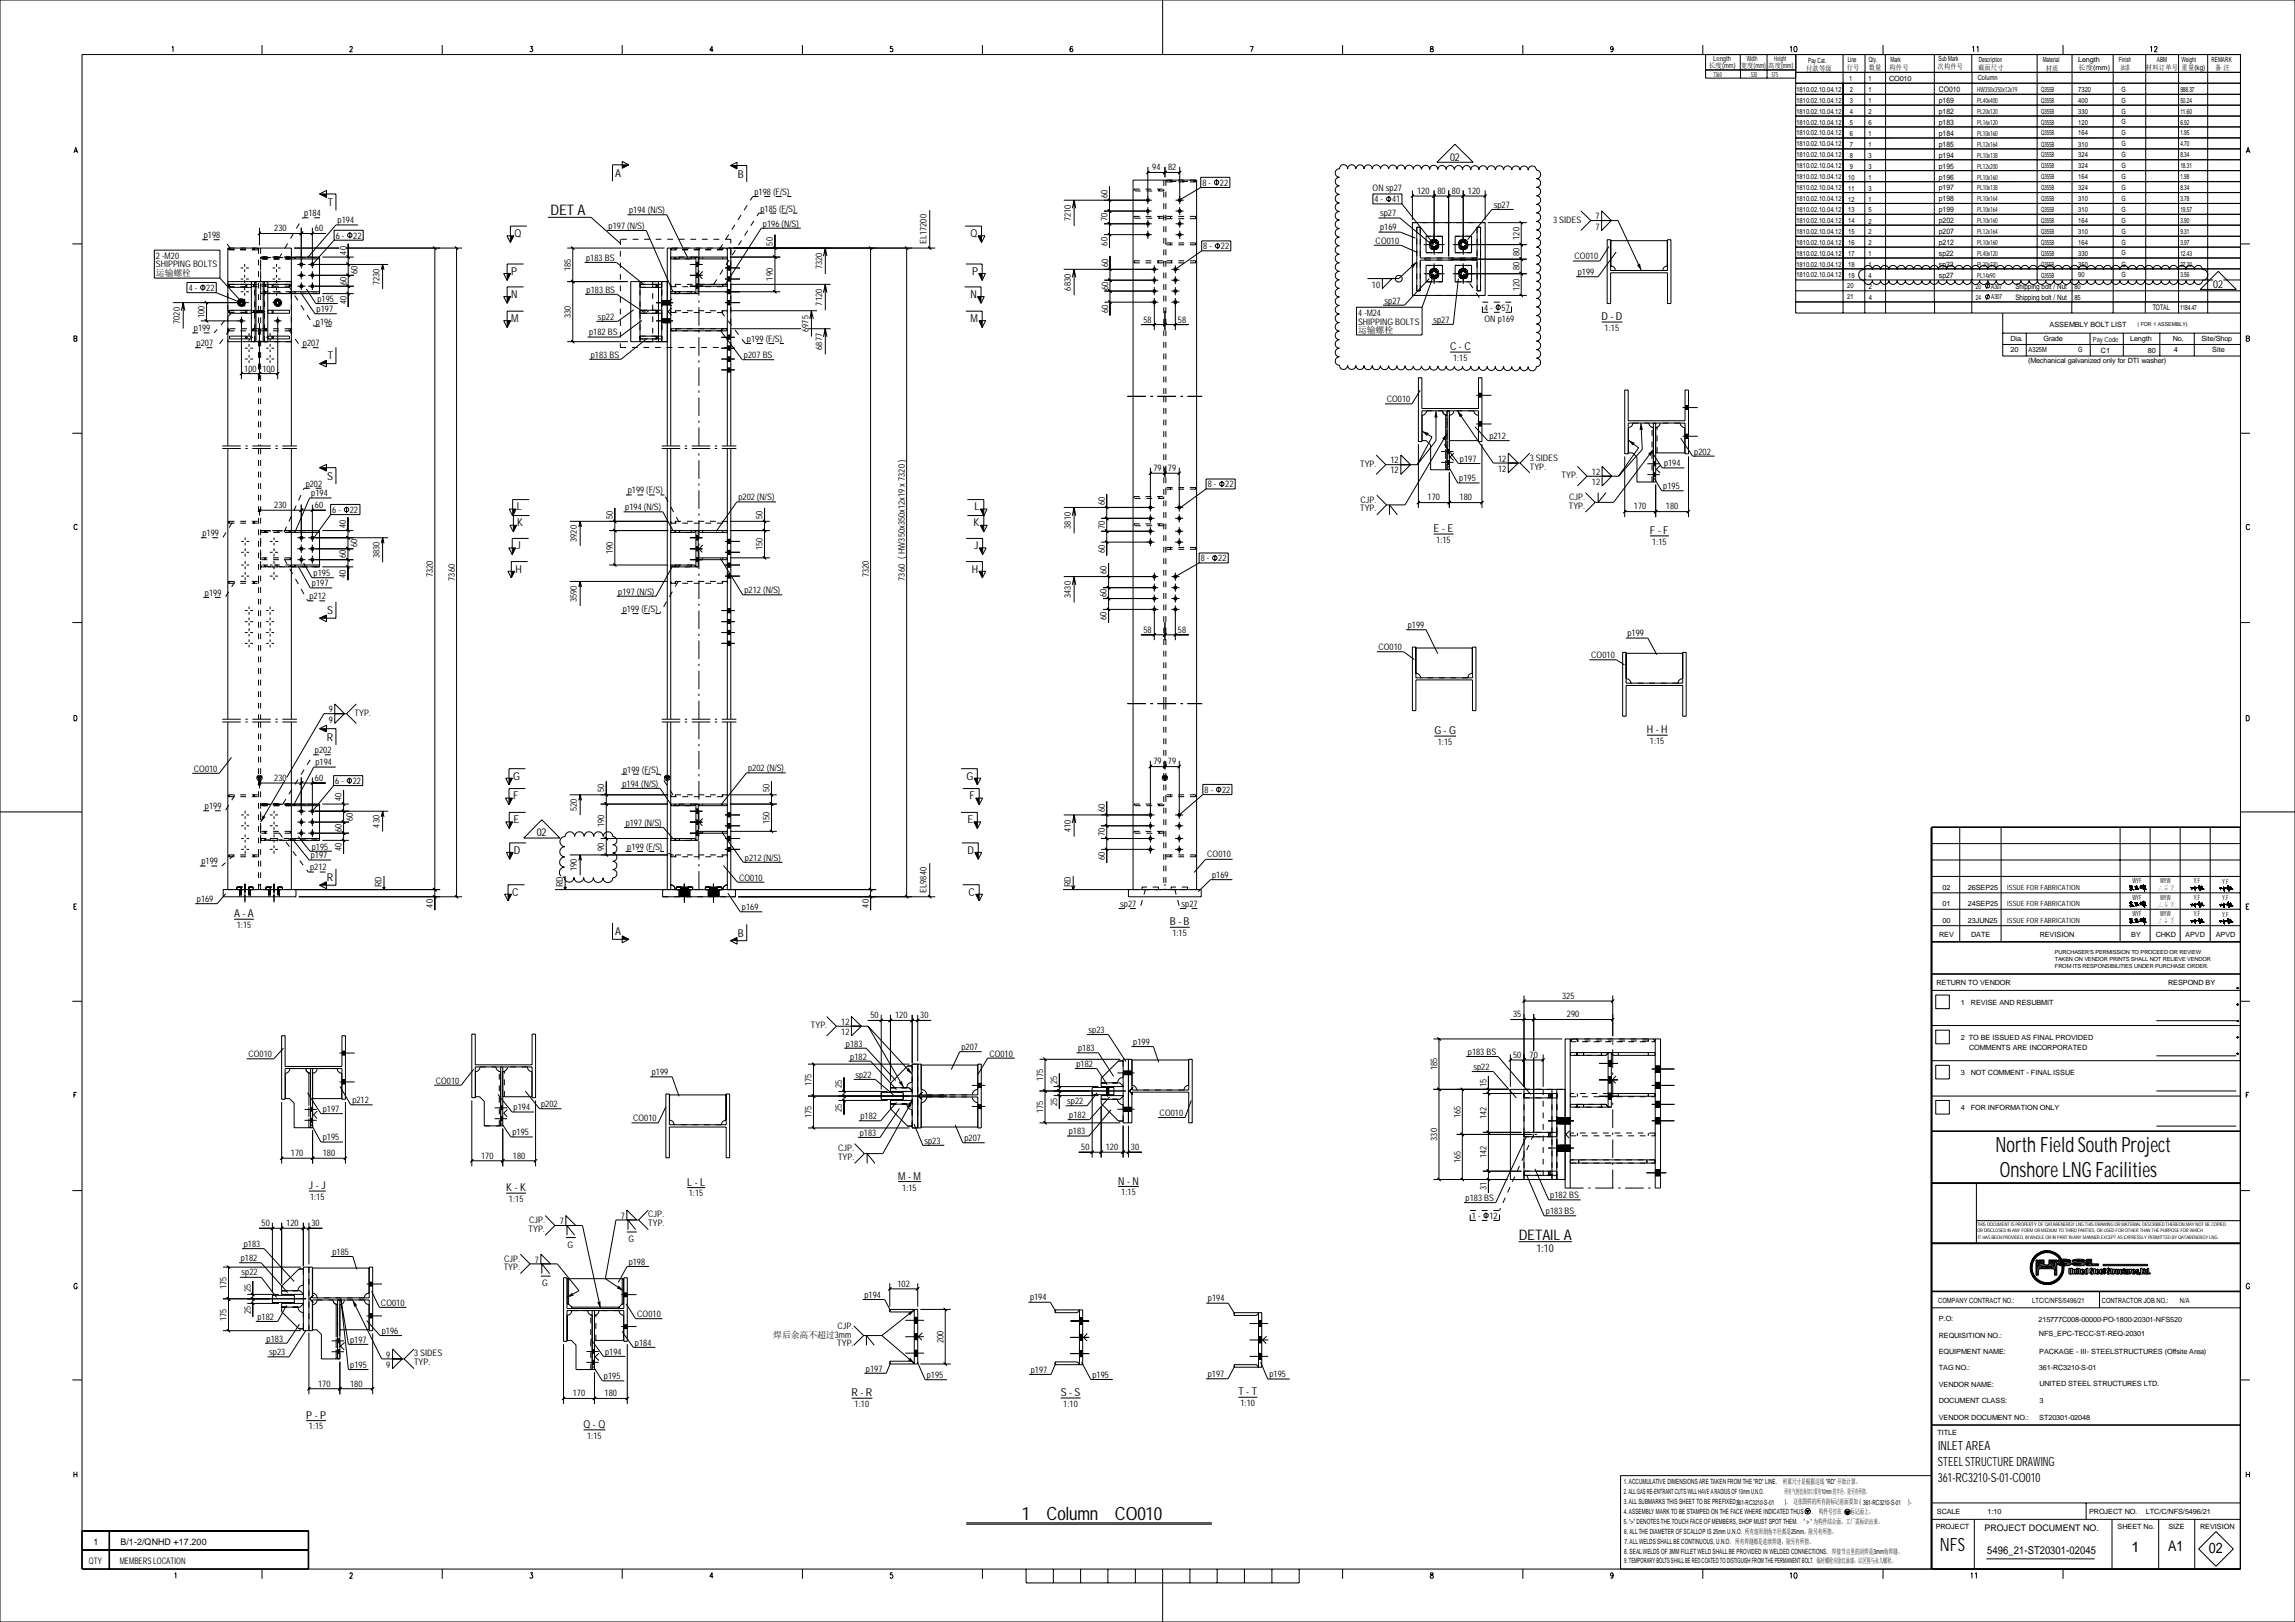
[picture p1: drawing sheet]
<svg xmlns="http://www.w3.org/2000/svg" width="841mm" height="594mm" viewBox="0 0 841 594" stroke-linecap="round" stroke-linejoin="round" font-family="sans-serif">
<defs><g id="words">
<g font-size="7.7">
<text x="731.3" y="421.7">North Field South Project</text>
<text x="732.9" y="430.9">Onshore LNG Facilities</text>
</g>
<g font-size="6.7">
<text x="374.4" y="556.8">1</text>
<text x="383.5" y="556.8">Column</text>
<text x="408.5" y="556.8">CO010</text>
<text x="710.9" y="567.9">NFS</text>
</g>
<g font-size="5.3">
<text x="201.8" y="78.6">DET A</text>
<text x="556.5" y="454">DETAIL A</text>
<text x="781" y="568.3">1</text>
<text x="794.5" y="568.1">A1</text>
<text x="809.4" y="568.7">02</text>
</g>
<g font-size="4.7">
<text x="710.2" y="530.9">INLET AREA</text>
<text x="710.1" y="536.9">STEEL STRUCTURE DRAWING</text>
<text x="710.1" y="542.6">361-RC3210-S-01-CO010</text>
</g>
<g font-size="4">
<text x="531.4" y="58.8">02</text>
<text x="225.5" y="64.9">A</text>
<text x="270.4" y="65.2">B</text>
<text x="120.1" y="75.5">T</text>
<text x="188.6" y="86.8">Q</text>
<text x="355.6" y="86.8">Q</text>
<text x="187.4" y="100.7">P</text>
<text x="356.2" y="100.7">P</text>
<text x="811" y="105.4">02</text>
<text x="187.4" y="109.1">N</text>
<text x="355.6" y="109.1">N</text>
<text x="187.4" y="117.9">M</text>
<text x="355.7" y="117.9">M</text>
<text x="586.9" y="117.2">D - D</text>
<text x="120.1" y="131.7">T</text>
<text x="531.4" y="128.2">C - C</text>
<text x="119.9" y="175.9">S</text>
<text x="189.4" y="186.9">L</text>
<text x="357.1" y="186.9">L</text>
<text x="189.6" y="192.8">K</text>
<text x="356.8" y="192.8">K</text>
<text x="525.4" y="194.8">E - E</text>
<text x="604.6" y="195.5">F - F</text>
<text x="189.2" y="201.2">J</text>
<text x="357" y="201.2">J</text>
<text x="188.9" y="209.7">H</text>
<text x="356.1" y="209.7">H</text>
<text x="119.9" y="225">S</text>
<text x="525.6" y="268.8">G - G</text>
<text x="603.5" y="268.5">H - H</text>
<text x="119.7" y="271.4">R</text>
<text x="188" y="285.5">G</text>
<text x="354.2" y="285.5">G</text>
<text x="188" y="292.8">F</text>
<text x="355.3" y="292.8">F</text>
<text x="188.1" y="301.5">E</text>
<text x="354.5" y="301.5">E</text>
<text x="196.7" y="306.3">02</text>
<text x="188.3" y="312.7">D</text>
<text x="354.6" y="312.7">D</text>
<text x="119.7" y="322.7">R</text>
<text x="187.7" y="328">C</text>
<text x="354.9" y="328">C</text>
<text x="85.8" y="335.9">A - A</text>
<text x="428.7" y="338.8">B - B</text>
<text x="225.5" y="342.5">A</text>
<text x="270.4" y="343.1">B</text>
<text x="113.2" y="435.4">J - J</text>
<text x="185.5" y="436.2">K - K</text>
<text x="251.8" y="434.2">L - L</text>
<text x="329.1" y="432.1">M- M</text>
<text x="409.7" y="433.8">N - N</text>
<text x="563" y="458.5">1:10</text>
<text x="312.1" y="511.3">R - R</text>
<text x="388.7" y="511.2">S - S</text>
<text x="453.8" y="511">T - T</text>
<text x="112.2" y="519.5">P - P</text>
<text x="213.9" y="522.9">Q - Q</text>
<text x="728.2" y="569.2">5496_21-ST20301-02045</text>
</g>
<g font-size="3.3">
<text x="422.2" y="62.4">94</text>
<text x="428.1" y="62.4">82</text>
<text x="276.4" y="71.4">p198(F/S)</text>
<text x="440.6" y="68.1">8-</text>
<text x="447" y="68.1">22</text>
<text x="503" y="70.1">ON sp27</text>
<text x="519.3" y="71">120</text>
<text x="526.7" y="71">80 80</text>
<text x="537.9" y="71">120</text>
<text x="278.6" y="77.5">p185(F/S)</text>
<text x="405.9" y="72.4" transform="rotate(-90 405.9 72.4)">60</text>
<text x="503.7" y="74.1">4-</text>
<text x="510.1" y="74.1">41</text>
<text x="547.4" y="76.1">sp27</text>
<text x="111.5" y="79.2">p184</text>
<text x="123.7" y="81.8">p194</text>
<text x="223" y="83.8">p197 (N/S)</text>
<text x="230.5" y="78.1">p194(N/S)</text>
<text x="279.6" y="83">p196(N/S)</text>
<text x="392.4" y="81.1" transform="rotate(-90 392.4 81.1)">7210</text>
<text x="405.9" y="81.1" transform="rotate(-90 405.9 81.1)">70</text>
<text x="505.7" y="79.2">sp27</text>
<text x="569.1" y="81.5">3 SIDES</text>
<text x="584.6" y="80.3">7</text>
<text x="74.7" y="87.2">p198</text>
<text x="100.5" y="84.7">230</text>
<text x="115.4" y="84.7">60</text>
<text x="123" y="87.4">6-</text>
<text x="129.5" y="87.4">22</text>
<text x="283.2" y="89.9" transform="rotate(-90 283.2 89.9)">50</text>
<text x="339.5" y="89.4" transform="rotate(-90 339.5 89.4)">EL17200</text>
<text x="405.9" y="89.9" transform="rotate(-90 405.9 89.9)">60</text>
<text x="504.1" y="89.2">CO010</text>
<text x="505.7" y="84.4">p169</text>
<text x="556.8" y="87.8" transform="rotate(-90 556.8 87.8)">120</text>
<text x="584.6" y="84.1">7</text>
<text x="57.1" y="94.7">2 -M20</text>
<text x="126.9" y="93.2" transform="rotate(-90 126.9 93.2)">40</text>
<text x="214.8" y="95.5">p183 BS</text>
<text x="440.9" y="91.3">8-</text>
<text x="447.4" y="91.3">22</text>
<text x="577" y="95">CO010</text>
<text x="57.1" y="98">SHIPPING BOLTS</text>
<text x="57.1" y="101.3">运输螺栓</text>
<text x="131" y="100.3" transform="rotate(-90 131 100.3)">60</text>
<text x="209.2" y="99.3" transform="rotate(-90 209.2 99.3)">185</text>
<text x="301.2" y="98.6" transform="rotate(-90 301.2 98.6)">7320</text>
<text x="406.1" y="97.7" transform="rotate(-90 406.1 97.7)">60</text>
<text x="556.8" y="99.1" transform="rotate(-90 556.8 99.1)">80 80</text>
<text x="578.2" y="100.8">p199</text>
<text x="69.2" y="106.5">4-</text>
<text x="75.6" y="106.5">22</text>
<text x="126.9" y="104.3" transform="rotate(-90 126.9 104.3)">60</text>
<text x="139" y="104.4" transform="rotate(-90 139 104.4)">7230</text>
<text x="215" y="107.2">p183 BS</text>
<text x="283.2" y="102.8" transform="rotate(-90 283.2 102.8)">190</text>
<text x="392.4" y="106.4" transform="rotate(-90 392.4 106.4)">6830</text>
<text x="406.1" y="106.2" transform="rotate(-90 406.1 106.2)">60</text>
<text x="502.8" y="105.3">10</text>
<text x="556.8" y="106.5" transform="rotate(-90 556.8 106.5)">120</text>
<text x="116.3" y="110.6">p195</text>
<text x="126.9" y="111.5" transform="rotate(-90 126.9 111.5)">40</text>
<text x="301.2" y="111.9" transform="rotate(-90 301.2 111.9)">7120</text>
<text x="507.3" y="111.2">sp27</text>
<text x="543.8" y="113.8">4-</text>
<text x="550.2" y="113.8">57</text>
<text x="66" y="118.6" transform="rotate(-90 66 118.6)">7020</text>
<text x="74.9" y="116.4" transform="rotate(-90 74.9 116.4)">100</text>
<text x="115.7" y="118.9">p196</text>
<text x="116" y="114.3">p197</text>
<text x="209.2" y="116.4" transform="rotate(-90 209.2 116.4)">330</text>
<text x="219.1" y="117.1">sp22</text>
<text x="406.1" y="114.6" transform="rotate(-90 406.1 114.6)">60</text>
<text x="419" y="118.1">58</text>
<text x="431.6" y="118.1">58</text>
<text x="497.7" y="115.6">4-M24</text>
<text x="497.7" y="118.9">SHIPPING BOLTS</text>
<text x="525.3" y="118.2">sp27</text>
<text x="544" y="117.8">ON p169</text>
<text x="71" y="121.3">p199</text>
<text x="215.9" y="122.9">p182 BS</text>
<text x="273.7" y="125.2">p199(F/S)</text>
<text x="296.2" y="121.6" transform="rotate(-90 296.2 121.6)">6975</text>
<text x="497.7" y="122.1">运输螺栓</text>
<text x="588" y="121.2">1:15</text>
<text x="72.1" y="126.7">p207</text>
<text x="111" y="126.7">p207</text>
<text x="216.5" y="131">p183 BS</text>
<text x="272.6" y="131.1">p207 BS</text>
<text x="301.2" y="128.1" transform="rotate(-90 301.2 128.1)">6877</text>
<text x="89.5" y="136.1">100</text>
<text x="96.2" y="136.1">100</text>
<text x="532.5" y="132.2">1:15</text>
<text x="508.2" y="147.3">CO010</text>
<text x="545.8" y="160.8">p212</text>
<text x="620.9" y="166.5">p202</text>
<text x="422.7" y="172.6">79 79</text>
<text x="498.4" y="170.9">TYP.</text>
<text x="509.5" y="169.7">12</text>
<text x="509.5" y="173.4">12</text>
<text x="535" y="169.2">p197</text>
<text x="549" y="169.1">12</text>
<text x="549" y="172.8">12</text>
<text x="560.6" y="168.7">3 SIDES</text>
<text x="560.6" y="172">TYP.</text>
<text x="583.4" y="173.9">12</text>
<text x="609.8" y="170.8">p194</text>
<text x="112" y="178.2">p202</text>
<text x="442.6" y="178.5">8-</text>
<text x="449" y="178.5">22</text>
<text x="534.8" y="176.3">p195</text>
<text x="572.3" y="175.1">TYP.</text>
<text x="583.4" y="177.6">12</text>
<text x="609.5" y="179.2">p195</text>
<text x="114" y="181.8">p194</text>
<text x="230" y="180.7">p199(F/S)</text>
<text x="270.6" y="183.2">p202(N/S)</text>
<text x="404.9" y="184.9" transform="rotate(-90 404.9 184.9)">60</text>
<text x="498.6" y="184.1">CJP.</text>
<text x="523.2" y="183.2">170</text>
<text x="534.8" y="183.2">180</text>
<text x="575.1" y="183.1">CJP.</text>
<text x="100.5" y="186">230</text>
<text x="115.4" y="186">60</text>
<text x="121.8" y="187.9">6-</text>
<text x="128.2" y="187.9">22</text>
<text x="224.6" y="190" transform="rotate(-90 224.6 190)">50</text>
<text x="229.1" y="186.9">p194(N/S)</text>
<text x="279.4" y="190" transform="rotate(-90 279.4 190)">50</text>
<text x="498.4" y="187.3">TYP.</text>
<text x="574.9" y="186.4">TYP.</text>
<text x="598.8" y="186.5">170</text>
<text x="610.4" y="186.5">180</text>
<text x="74.2" y="196.3">p199</text>
<text x="126.7" y="193.4" transform="rotate(-90 126.7 193.4)">40</text>
<text x="392.4" y="193.6" transform="rotate(-90 392.4 193.6)">3810</text>
<text x="404.9" y="193.7" transform="rotate(-90 404.9 193.7)">70</text>
<text x="130.9" y="200.5" transform="rotate(-90 130.9 200.5)">60</text>
<text x="211.4" y="198.5" transform="rotate(-90 211.4 198.5)">3920</text>
<text x="224.6" y="202.9" transform="rotate(-90 224.6 202.9)">190</text>
<text x="279.4" y="201.6" transform="rotate(-90 279.4 201.6)">150</text>
<text x="404.9" y="202.5" transform="rotate(-90 404.9 202.5)">60</text>
<text x="526.3" y="198.9">1:15</text>
<text x="605.5" y="199.5">1:15</text>
<text x="126.7" y="204.5" transform="rotate(-90 126.7 204.5)">60</text>
<text x="139" y="204.5" transform="rotate(-90 139 204.5)">3830</text>
<text x="440" y="205.6">8-</text>
<text x="446.4" y="205.6">22</text>
<text x="114.3" y="214.7">p197</text>
<text x="114.9" y="211">p195</text>
<text x="126.7" y="211.6" transform="rotate(-90 126.7 211.6)">40</text>
<text x="158.6" y="211.3" transform="rotate(-90 158.6 211.3)">7320</text>
<text x="166.6" y="212.7" transform="rotate(-90 166.6 212.7)">7360</text>
<text x="318.3" y="211.3" transform="rotate(-90 318.3 211.3)">7320</text>
<text x="331.6" y="212.7" transform="rotate(-90 331.6 212.7)">7360 (HW350x350x12x19x 7320)</text>
<text x="405.5" y="210.2" transform="rotate(-90 405.5 210.2)">60</text>
<text x="75.1" y="218.2">p199</text>
<text x="113.4" y="219.5">p212</text>
<text x="211.4" y="220.5" transform="rotate(-90 211.4 220.5)">3590</text>
<text x="226.6" y="217.8">p197 (N/S)</text>
<text x="272.8" y="217.2">p212 (N/S)</text>
<text x="392.4" y="218.9" transform="rotate(-90 392.4 218.9)">3430</text>
<text x="405.5" y="218.7" transform="rotate(-90 405.5 218.7)">60</text>
<text x="228.2" y="224.1">p199(F/S)</text>
<text x="405.5" y="227.2" transform="rotate(-90 405.5 227.2)">60</text>
<text x="419" y="231.6">58</text>
<text x="431.6" y="231.6">58</text>
<text x="515.9" y="230">p199</text>
<text x="596.4" y="233.1">p199</text>
<text x="505.1" y="238.1">CO010</text>
<text x="583.1" y="241">CO010</text>
<text x="120.5" y="260.9">9</text>
<text x="130" y="262.1">TYP.</text>
<text x="120.5" y="264.7">9</text>
<text x="115.4" y="275.8">p202</text>
<text x="526.9" y="272.8">1:15</text>
<text x="604.6" y="272.5">1:15</text>
<text x="115.6" y="280.3">p194</text>
<text x="422.7" y="279.9">79 79</text>
<text x="71" y="282.6">CO010</text>
<text x="100.5" y="286">230</text>
<text x="115.4" y="286">60</text>
<text x="122.9" y="287.1">6-</text>
<text x="129.3" y="287.1">22</text>
<text x="228.3" y="283">p199(F/S)</text>
<text x="274.2" y="282.4">p202 (N/S)</text>
<text x="125.1" y="293.5" transform="rotate(-90 125.1 293.5)">40</text>
<text x="221.4" y="290.2" transform="rotate(-90 221.4 290.2)">50</text>
<text x="228.1" y="288.1">p194(N/S)</text>
<text x="281.9" y="290.2" transform="rotate(-90 281.9 290.2)">50</text>
<text x="441.4" y="290.4">8-</text>
<text x="447.8" y="290.4">22</text>
<text x="75.1" y="296.3">p199</text>
<text x="211.4" y="297.1" transform="rotate(-90 211.4 297.1)">520</text>
<text x="404.9" y="297.5" transform="rotate(-90 404.9 297.5)">60</text>
<text x="125.1" y="304.6" transform="rotate(-90 125.1 304.6)">60</text>
<text x="129.3" y="300.7" transform="rotate(-90 129.3 300.7)">60</text>
<text x="139" y="303.1" transform="rotate(-90 139 303.1)">430</text>
<text x="221.4" y="303" transform="rotate(-90 221.4 303)">190</text>
<text x="229.3" y="302.4">p197 (N/S)</text>
<text x="281.9" y="301.8" transform="rotate(-90 281.9 301.8)">150</text>
<text x="392.4" y="304.7" transform="rotate(-90 392.4 304.7)">410</text>
<text x="114.2" y="311.1">p195</text>
<text x="125.1" y="311.7" transform="rotate(-90 125.1 311.7)">40</text>
<text x="221.4" y="311.7" transform="rotate(-90 221.4 311.7)">90</text>
<text x="229.9" y="311.2">p199(F/S)</text>
<text x="404.9" y="306.3" transform="rotate(-90 404.9 306.3)">70</text>
<text x="73.8" y="316.6">p199</text>
<text x="113.9" y="314.4">p197</text>
<text x="273" y="315.2">p212 (N/S)</text>
<text x="404.9" y="315" transform="rotate(-90 404.9 315)">60</text>
<text x="442.4" y="314">CO010</text>
<text x="113.6" y="318.7">p212</text>
<text x="211.4" y="319.1" transform="rotate(-90 211.4 319.1)">190</text>
<text x="270.8" y="322.5">CO010</text>
<text x="444.2" y="321.6">p169</text>
<text x="139.8" y="324.8" transform="rotate(-90 139.8 324.8)">RD</text>
<text x="206.2" y="324.8" transform="rotate(-90 206.2 324.8)">RD</text>
<text x="339.5" y="327" transform="rotate(-90 339.5 327)">EL9840</text>
<text x="392.3" y="324.8" transform="rotate(-90 392.3 324.8)">RD</text>
<text x="72.1" y="330.4">p169</text>
<text x="158.6" y="332.4" transform="rotate(-90 158.6 332.4)">40</text>
<text x="271.9" y="333.3">p169</text>
<text x="318.3" y="332.4" transform="rotate(-90 318.3 332.4)">40</text>
<text x="410.5" y="332.1">sp27</text>
<text x="433" y="332.1">sp27</text>
<text x="86.8" y="339.9">1:15</text>
<text x="429.6" y="342.8">1:15</text>
<text x="572.4" y="365.8">325</text>
<text x="297.2" y="376.6">TYP.</text>
<text x="308.3" y="375.3">12</text>
<text x="318.9" y="372.9">50</text>
<text x="328" y="372.9">120</text>
<text x="337.2" y="372.9">30</text>
<text x="554.5" y="372.5">35</text>
<text x="574.2" y="372.5">290</text>
<text x="308.3" y="379.1">12</text>
<text x="310" y="383.3">p183</text>
<text x="398.9" y="378.3">sp23</text>
<text x="415.3" y="382.7">p199</text>
<text x="91" y="387.2">CO010</text>
<text x="311.6" y="388">p182</text>
<text x="352.3" y="384.6">p207</text>
<text x="362.5" y="386.9">CO010</text>
<text x="395.1" y="385">p183</text>
<text x="537.9" y="386.3">p183 BS</text>
<text x="554.5" y="387.3">50</text>
<text x="560.5" y="387.3">70</text>
<text x="238.8" y="393.8">p199</text>
<text x="313.4" y="394.7">sp22</text>
<text x="382.3" y="396" transform="rotate(-90 382.3 396)">175</text>
<text x="394.5" y="390.7">p182</text>
<text x="526.6" y="392" transform="rotate(-90 526.6 392)">185</text>
<text x="539.9" y="391.8">sp22</text>
<text x="159.7" y="396.8">CO010</text>
<text x="297.3" y="397.8" transform="rotate(-90 297.3 397.8)">175</text>
<text x="308.5" y="398.6" transform="rotate(-90 308.5 398.6)">25</text>
<text x="387.4" y="397" transform="rotate(-90 387.4 397)">25</text>
<text x="544.7" y="398" transform="rotate(-90 544.7 398)">15</text>
<text x="118.3" y="407.2">p197</text>
<text x="129.1" y="404">p212</text>
<text x="188.2" y="406.6">p194</text>
<text x="198.3" y="405.5">p202</text>
<text x="308.5" y="407.2" transform="rotate(-90 308.5 407.2)">25</text>
<text x="382.3" y="407.7" transform="rotate(-90 382.3 407.7)">175</text>
<text x="387.4" y="405.2" transform="rotate(-90 387.4 405.2)">25</text>
<text x="391.1" y="404.4">sp22</text>
<text x="232" y="410.6">CO010</text>
<text x="297.3" y="409.5" transform="rotate(-90 297.3 409.5)">175</text>
<text x="315.3" y="409.9">p182</text>
<text x="391.8" y="409.4">p182</text>
<text x="424.9" y="408.7">CO010</text>
<text x="535.2" y="409.5" transform="rotate(-90 535.2 409.5)">165</text>
<text x="544.7" y="409.9" transform="rotate(-90 544.7 409.9)">142</text>
<text x="118.3" y="417.7">p195</text>
<text x="187.8" y="415.8">p195</text>
<text x="315" y="416">p183</text>
<text x="338.8" y="418.8">sp23</text>
<text x="353.4" y="417.9">p207</text>
<text x="391.7" y="415.4">p183</text>
<text x="526.6" y="417.7" transform="rotate(-90 526.6 417.7)">330</text>
<text x="106.6" y="423.3">170</text>
<text x="118.3" y="423.3">180</text>
<text x="176.3" y="424.3">170</text>
<text x="188" y="424.3">180</text>
<text x="307.1" y="424.9">TYP.</text>
<text x="307.2" y="421.6">CJP.</text>
<text x="396.2" y="421.1">50</text>
<text x="405.2" y="421.1">120</text>
<text x="414.4" y="421.1">30</text>
<text x="544.7" y="424.1" transform="rotate(-90 544.7 424.1)">142</text>
<text x="535.2" y="426" transform="rotate(-90 535.2 426)">165</text>
<text x="330.6" y="436">1:15</text>
<text x="410.9" y="437.8">1:15</text>
<text x="544.7" y="435.9" transform="rotate(-90 544.7 435.9)">31</text>
<text x="113.6" y="439.4">1:15</text>
<text x="186.5" y="440.2">1:15</text>
<text x="252.4" y="438.1">1:15</text>
<text x="537" y="439.8">p183 BS</text>
<text x="568.1" y="438.8">p182 BS</text>
<text x="95.8" y="449.1">50</text>
<text x="104.9" y="449.1">120</text>
<text x="114.1" y="449.1">30</text>
<text x="193.9" y="447.9">CJP.</text>
<text x="205.1" y="448.3">7</text>
<text x="227.5" y="446.3">7</text>
<text x="237.6" y="445.9">CJP.</text>
<text x="237.6" y="449.2">TYP.</text>
<text x="539.3" y="446.4">1 -</text>
<text x="545.8" y="446.4">12</text>
<text x="566.5" y="444.7">p183BS</text>
<text x="193.7" y="451.2">TYP.</text>
<text x="230.3" y="455">G</text>
<text x="88.2" y="461.8">p182</text>
<text x="89.3" y="456.7">p183</text>
<text x="121.8" y="459.6">p185</text>
<text x="207.9" y="457">G</text>
<text x="88.5" y="467.1">sp22</text>
<text x="184.6" y="465.2">TYP.</text>
<text x="184.7" y="462">CJP.</text>
<text x="196" y="462.4">7</text>
<text x="230.4" y="463.2">p198</text>
<text x="83.1" y="472.2" transform="rotate(-90 83.1 472.2)">175</text>
<text x="91.9" y="473.1" transform="rotate(-90 91.9 473.1)">25</text>
<text x="198.7" y="471.1">G</text>
<text x="328.8" y="471.3">102</text>
<text x="139.6" y="478.2">CO010</text>
<text x="316.7" y="475.3">p194</text>
<text x="377.4" y="476.2">p194</text>
<text x="442.6" y="476.6">p194</text>
<text x="83.1" y="483.8" transform="rotate(-90 83.1 483.8)">175</text>
<text x="91.9" y="481.3" transform="rotate(-90 91.9 481.3)">25</text>
<text x="94.3" y="483.4">p182</text>
<text x="233.5" y="482.3">CO010</text>
<text x="97.7" y="491.3">p183</text>
<text x="128.3" y="491.7">p197</text>
<text x="139.9" y="488.5">p196</text>
<text x="283.4" y="489.9">焊后余高不超过3mm</text>
<text x="306.9" y="486.7">CJP.</text>
<text x="345.7" y="491.8" transform="rotate(-90 345.7 491.8)">200</text>
<text x="98.6" y="496.3">sp23</text>
<text x="141.6" y="497.2">9</text>
<text x="151.7" y="496.7">3 SIDES</text>
<text x="221.7" y="496.1">p194</text>
<text x="232.7" y="492.8">p184</text>
<text x="306.8" y="493.1">TYP.</text>
<text x="128.4" y="501">p195</text>
<text x="141.6" y="500.9">9</text>
<text x="151.7" y="500">TYP.</text>
<text x="317.3" y="502.3">p197</text>
<text x="377.7" y="502.8">p197</text>
<text x="116.6" y="507.8">170</text>
<text x="128.3" y="507.8">180</text>
<text x="221.3" y="505.1">p195</text>
<text x="339.6" y="504.7">p195</text>
<text x="400.3" y="504.6">p195</text>
<text x="442.6" y="504.4">p197</text>
<text x="465.2" y="504.4">p195</text>
<text x="209.9" y="511.3">170</text>
<text x="221.6" y="511.3">180</text>
<text x="313.2" y="515.3">1:10</text>
<text x="389.6" y="515.2">1:10</text>
<text x="454.6" y="515">1:10</text>
<text x="113.2" y="523.5">1:15</text>
<text x="215.1" y="527">1:15</text>
<text x="727.2" y="560.7">PROJECT DOCUMENT NO.</text>
<text x="34.3" y="565.7">1</text>
<text x="44.1" y="565.7">B/1-2/QNHD +17.200</text>
<text x="32.6" y="572.8">QTY</text>
<text x="43.9" y="572.7">MEMBERS LOCATION</text>
</g>
<g font-size="2.8">
<text x="710.5" y="33.8">CO010</text>
<text x="710.5" y="37.8">p169</text>
<text x="710.5" y="41.7">p182</text>
<text x="710.5" y="45.7">p183</text>
<text x="710.5" y="49.8">p184</text>
<text x="710.5" y="53.8">p185</text>
<text x="710.5" y="57.7">p194</text>
<text x="710.5" y="61.7">p195</text>
<text x="710.5" y="65.8">p196</text>
<text x="710.5" y="69.8">p197</text>
<text x="710.5" y="73.7">p198</text>
<text x="710.5" y="77.7">p199</text>
<text x="710.5" y="81.8">p202</text>
<text x="710.5" y="85.8">p207</text>
<text x="710.5" y="89.7">p212</text>
<text x="710.5" y="93.7">sp22</text>
<text x="710.5" y="97.8">sp23</text>
<text x="710.5" y="101.8">sp27</text>
<text x="738.5" y="105.7">Shipping bolt / Nut</text>
<text x="738.5" y="109.8">Shipping bolt / Nut</text>
<text x="788.8" y="113.7">TOTAL</text>
</g>
<g font-size="2.6">
<text x="627.8" y="22.3">Length</text>
<text x="640.1" y="22.4">Width</text>
<text x="650.2" y="22.3">Height</text>
<text x="662.6" y="22.9">Pay Cat.</text>
<text x="677.1" y="22.6">Line</text>
<text x="684.8" y="22.9">Qty.</text>
<text x="692.7" y="22.8">Mark</text>
<text x="710.4" y="22.5">Sub Mark</text>
<text x="725.1" y="22.7">Description</text>
<text x="748.5" y="22.9">Material</text>
<text x="761.6" y="22.9">Length</text>
<text x="776.5" y="22.9">Finish</text>
<text x="790.4" y="22.9">ABM</text>
<text x="799.4" y="22.9">Weight</text>
<text x="810.3" y="22.9">REMARK</text>
<text x="626" y="25.1">长度(mm)</text>
<text x="627.9" y="28.2">7360</text>
<text x="637.9" y="25.1">宽度(mm)</text>
<text x="641.7" y="28.3">530</text>
<text x="648" y="25">高度(mm)</text>
<text x="649.3" y="28.2">575</text>
<text x="661.8" y="25.8">付款等级</text>
<text x="676.7" y="25.6">行号</text>
<text x="677.7" y="29.8">1</text>
<text x="684.7" y="29.8">1</text>
<text x="684.8" y="25.6">数量</text>
<text x="692.2" y="29.8">CO010</text>
<text x="692.4" y="25.6">构件号</text>
<text x="710" y="25.4">次构件号</text>
<text x="724.7" y="29.4">Column</text>
<text x="724.8" y="25.7">截面尺寸</text>
<text x="749.6" y="26">材质</text>
<text x="761.6" y="25.6">长度(mm)</text>
<text x="777.1" y="25.7">油漆</text>
<text x="786.4" y="25.6">材料订单号</text>
<text x="799.4" y="25.6">重量(kg)</text>
<text x="811.7" y="25.6">备 注</text>
<text x="658.3" y="33.6">1810.02.10.04.12</text>
<text x="677.8" y="33.8">2</text>
<text x="684.7" y="33.9">1</text>
<text x="724.5" y="33.8">HW350x350x12x19</text>
<text x="748" y="33.6">Q355B</text>
<text x="761.6" y="33.6">7320</text>
<text x="777.4" y="33.6">G</text>
<text x="799" y="33.6">988.37</text>
<text x="658.3" y="37.6">1810.02.10.04.12</text>
<text x="658.3" y="41.6">1810.02.10.04.12</text>
<text x="677.8" y="37.8">3</text>
<text x="677.8" y="41.8">4</text>
<text x="684.7" y="37.8">1</text>
<text x="684.7" y="41.8">2</text>
<text x="724.5" y="37.8">PL40x400</text>
<text x="724.5" y="41.7">PL20x120</text>
<text x="748" y="37.7">Q355B</text>
<text x="748" y="41.7">Q355B</text>
<text x="761.6" y="37.7">400</text>
<text x="761.6" y="41.7">330</text>
<text x="777.4" y="37.6">G</text>
<text x="777.4" y="41.6">G</text>
<text x="799" y="37.6">50.24</text>
<text x="799" y="41.7">11.60</text>
<text x="658.3" y="45.6">1810.02.10.04.12</text>
<text x="677.8" y="45.8">5</text>
<text x="684.7" y="45.8">6</text>
<text x="724.5" y="45.8">PL16x120</text>
<text x="748" y="45.6">Q355B</text>
<text x="761.6" y="45.6">120</text>
<text x="777.4" y="45.6">G</text>
<text x="799" y="45.6">6.92</text>
<text x="658.3" y="49.6">1810.02.10.04.12</text>
<text x="658.3" y="53.6">1810.02.10.04.12</text>
<text x="677.8" y="49.8">6</text>
<text x="677.8" y="53.8">7</text>
<text x="684.7" y="49.9">1</text>
<text x="684.7" y="53.8">1</text>
<text x="724.5" y="49.8">PL10x160</text>
<text x="724.5" y="53.8">PL12x164</text>
<text x="748" y="49.6">Q355B</text>
<text x="748" y="53.7">Q355B</text>
<text x="761.6" y="49.6">164</text>
<text x="761.6" y="53.7">310</text>
<text x="777.4" y="49.6">G</text>
<text x="777.4" y="53.6">G</text>
<text x="799" y="49.6">1.95</text>
<text x="799" y="53.6">4.70</text>
<text x="658.3" y="57.6">1810.02.10.04.12</text>
<text x="677.8" y="57.8">8</text>
<text x="684.7" y="57.8">3</text>
<text x="724.5" y="57.7">PL10x138</text>
<text x="748" y="57.7">Q355B</text>
<text x="761.6" y="57.7">324</text>
<text x="777.4" y="57.6">G</text>
<text x="799" y="57.7">8.34</text>
<text x="658.3" y="61.6">1810.02.10.04.12</text>
<text x="658.3" y="65.6">1810.02.10.04.12</text>
<text x="677.2" y="65.8">10</text>
<text x="677.8" y="61.8">9</text>
<text x="684.7" y="61.8">3</text>
<text x="684.7" y="65.9">1</text>
<text x="724.5" y="61.8">PL12x200</text>
<text x="724.5" y="65.8">PL10x160</text>
<text x="748" y="61.6">Q355B</text>
<text x="748" y="65.6">Q355B</text>
<text x="761.6" y="61.6">324</text>
<text x="761.6" y="65.6">164</text>
<text x="777.4" y="61.6">G</text>
<text x="777.4" y="65.6">G</text>
<text x="799" y="61.6">18.31</text>
<text x="799" y="65.6">1.98</text>
<text x="658.3" y="69.6">1810.02.10.04.12</text>
<text x="677.2" y="69.9">11</text>
<text x="684.7" y="69.9">3</text>
<text x="724.5" y="69.8">PL10x138</text>
<text x="748" y="69.7">Q355B</text>
<text x="761.6" y="69.7">324</text>
<text x="777.4" y="69.6">G</text>
<text x="799" y="69.6">8.34</text>
<text x="658.3" y="73.6">1810.02.10.04.12</text>
<text x="658.3" y="77.6">1810.02.10.04.12</text>
<text x="677.2" y="73.8">12</text>
<text x="677.2" y="77.8">13</text>
<text x="684.7" y="73.8">1</text>
<text x="684.7" y="77.8">5</text>
<text x="724.5" y="73.7">PL10x164</text>
<text x="724.5" y="77.8">PL10x164</text>
<text x="748" y="73.7">Q355B</text>
<text x="748" y="77.6">Q355B</text>
<text x="761.6" y="73.7">310</text>
<text x="761.6" y="77.6">310</text>
<text x="777.4" y="73.6">G</text>
<text x="777.4" y="77.6">G</text>
<text x="799" y="73.7">3.78</text>
<text x="799" y="77.6">19.57</text>
<text x="658.3" y="81.6">1810.02.10.04.12</text>
<text x="677.2" y="81.8">14</text>
<text x="684.7" y="81.9">2</text>
<text x="724.5" y="81.8">PL10x160</text>
<text x="748" y="81.6">Q355B</text>
<text x="761.6" y="81.6">164</text>
<text x="777.4" y="81.6">G</text>
<text x="799" y="81.6">3.90</text>
<text x="658.3" y="85.6">1810.02.10.04.12</text>
<text x="658.3" y="89.6">1810.02.10.04.12</text>
<text x="677.2" y="85.9">15</text>
<text x="677.2" y="89.8">16</text>
<text x="684.7" y="85.9">2</text>
<text x="684.7" y="89.8">2</text>
<text x="724.5" y="85.8">PL12x164</text>
<text x="724.5" y="89.7">PL10x160</text>
<text x="748" y="85.7">Q355B</text>
<text x="748" y="89.7">Q355B</text>
<text x="761.6" y="85.7">310</text>
<text x="761.6" y="89.7">164</text>
<text x="777.4" y="85.6">G</text>
<text x="777.4" y="89.6">G</text>
<text x="799" y="85.6">9.31</text>
<text x="799" y="89.7">3.97</text>
<text x="658.3" y="93.6">1810.02.10.04.12</text>
<text x="677.2" y="93.8">17</text>
<text x="684.7" y="93.8">1</text>
<text x="724.5" y="93.8">PL40x120</text>
<text x="748" y="93.6">Q355B</text>
<text x="761.6" y="93.6">330</text>
<text x="777.4" y="93.6">G</text>
<text x="799" y="93.6">12.43</text>
<text x="658.3" y="97.6">1810.02.10.04.12</text>
<text x="658.3" y="101.6">1810.02.10.04.12</text>
<text x="677.2" y="97.8">18</text>
<text x="677.2" y="101.9">19</text>
<text x="684.7" y="97.9">1</text>
<text x="684.7" y="101.9">4</text>
<text x="724.5" y="97.8">PL30x330</text>
<text x="724.5" y="101.8">PL14x90</text>
<text x="748" y="97.6">Q355B</text>
<text x="748" y="101.7">Q355B</text>
<text x="761.6" y="97.6">350</text>
<text x="761.6" y="101.6">90</text>
<text x="777.4" y="97.6">G</text>
<text x="777.4" y="101.6">G</text>
<text x="799" y="97.6">27.20</text>
<text x="799" y="101.6">3.56</text>
<text x="676.9" y="105.6">20</text>
<text x="684.9" y="105.7">2</text>
<text x="724.1" y="105.7">20</text>
<text x="729.7" y="105.7">A307</text>
<text x="760.1" y="105.7">80</text>
<text x="676.9" y="109.6">21</text>
<text x="684.9" y="109.7">4</text>
<text x="724.1" y="109.7">24</text>
<text x="729.7" y="109.6">A307</text>
<text x="760.1" y="109.8">85</text>
<text x="798.9" y="113.6">1184.47</text>
<text x="751.1" y="119.6">ASSEMBLY BOLT LIST</text>
<text x="736.7" y="125.1">Dia.</text>
<text x="748.8" y="125.1">Grade</text>
<text x="766.9" y="125.1">Pay Code</text>
<text x="780.6" y="125.1">Length</text>
<text x="796.2" y="125.1">No.</text>
<text x="806.7" y="125.1">Site/Shop</text>
<text x="736.8" y="128.9">20</text>
<text x="743.4" y="128.9">A325M</text>
<text x="761.6" y="128.9">G</text>
<text x="769.9" y="129.2">C1</text>
<text x="787.1" y="129.1">80</text>
<text x="796.6" y="129">4</text>
<text x="810.7" y="129">Site</text>
<text x="743.2" y="132.8">(Mechanical galvanized only for DTI washer)</text>
<text x="781.4" y="323.5">WYF</text>
<text x="791.5" y="323.5">WYW</text>
<text x="803.9" y="323.5">Y.F</text>
<text x="814.3" y="323.7">Y.F</text>
<text x="711.8" y="325.9">02</text>
<text x="721.1" y="326">26SEP25</text>
<text x="735.5" y="325.9">ISSUE FOR FABRICATION</text>
<text x="781.4" y="329.5">WYF</text>
<text x="791.5" y="329.5">WYW</text>
<text x="803.9" y="329.5">Y.F</text>
<text x="814.3" y="329.7">Y.F</text>
<text x="711.8" y="331.9">01</text>
<text x="721.1" y="332">24SEP25</text>
<text x="735.5" y="331.9">ISSUE FOR FABRICATION</text>
<text x="781.4" y="335.5">WYF</text>
<text x="791.5" y="335.5">WYW</text>
<text x="803.9" y="335.5">Y.F</text>
<text x="814.3" y="335.7">Y.F</text>
<text x="711.8" y="337.9">00</text>
<text x="721.1" y="338">23JUN25</text>
<text x="735.5" y="337.9">ISSUE FOR FABRICATION</text>
<text x="710.6" y="343">REV</text>
<text x="722.3" y="343">DATE</text>
<text x="747.4" y="343">REVISION</text>
<text x="781" y="343.2">BY</text>
<text x="789.9" y="343">CHKD</text>
<text x="800.8" y="343">APVD</text>
<text x="812" y="343">APVD</text>
<text x="709.6" y="360.8">RETURN TO VENDOR</text>
<text x="794.5" y="360.8">RESPOND BY</text>
<text x="718.5" y="367.9">1</text>
<text x="722.2" y="367.9">REVISE AND RESUBMIT</text>
<text x="718.5" y="380.7">2 TO BE ISSUED AS FINAL PROVIDED</text>
<text x="721.6" y="384.6">COMMENTS ARE INCORPORATED</text>
<text x="718.5" y="393.6">3</text>
<text x="722.2" y="393.6">NOT COMMENT - FINAL ISSUE</text>
<text x="718.5" y="406.5">4</text>
<text x="722.2" y="406.5">FOR INFORMATION ONLY</text>
<text x="710.3" y="477.1">COMPANY CONTRACT NO.:</text>
<text x="744.7" y="477">LTC/C/NFS/5496/21</text>
<text x="770.2" y="477">CONTRACTOR JOB NO.:</text>
<text x="798.8" y="477.1">N/A</text>
<text x="710.4" y="483.9">P.O:</text>
<text x="747" y="484.2">215777C008-00000-PO-1800-20301-NFS520</text>
<text x="710.4" y="489.9">REQUISITION NO.:</text>
<text x="747.2" y="489.5">NFS_EPC-TECC-ST-REQ-20301</text>
<text x="710.4" y="495.9">EQUIPMENT NAME:</text>
<text x="747.3" y="495.7">PACKAGE - III- STEELSTRUCTURES (Offsite Area)</text>
<text x="710.4" y="501.9">TAG NO.:</text>
<text x="747.2" y="501.8">361-RC3210-S-01</text>
<text x="710.4" y="507.9">VENDOR NAME:</text>
<text x="747.4" y="507.7">UNITED STEEL STRUCTURES LTD.</text>
<text x="710.4" y="513.9">DOCUMENT CLASS:</text>
<text x="747.4" y="513.8">3</text>
<text x="710.4" y="519.9">VENDOR DOCUMENT NO.:</text>
<text x="747.3" y="519.9">ST20301-02048</text>
<text x="709.9" y="525.5">TITLE</text>
<text x="595" y="543.6">1. ACCUMULATIVE DIMENSIONS ARE TAKEN FROM THE &quot;RD&quot; LINE.</text>
<text x="653.3" y="543.6">积累尺寸是根据这线 &quot;RD&quot; 开始计算。</text>
<text x="595" y="547.3">2. ALL GAS RE-ENTRANT CUTS WILL HAVE A RADIUS OF 10mm U.N.O.</text>
<text x="595" y="550.8">3. ALL SUBMARKS THIS SHEET TO BE PREFIXED (361-RC3210-S-01</text>
<text x="654" y="547.3">所有气割直角切口要有10mm的半径，除另有所指。</text>
<text x="654.1" y="550.8">).</text>
<text x="657.2" y="550.8">这张图样的所有副标记前面要加 ( 361-RC3210-S-01</text>
<text x="699.3" y="550.8">)。</text>
<text x="595" y="554.6">4. ASSEMBLY MARK TO BE STAMPED ON THE FACE WHERE INDICATED THUS</text>
<text x="664" y="554.6">.</text>
<text x="666.5" y="554.6">构件号打在</text>
<text x="678" y="554.6">标记面上。</text>
<text x="709.8" y="554.5">SCALE</text>
<text x="728.3" y="554.3">1:10</text>
<text x="765.6" y="554.5">PROJECT NO.</text>
<text x="786.4" y="554.5">LTC/C/NFS/5496/21</text>
<text x="595" y="558.3">5. &quot;&gt;&quot; DENOTES THE TOUCH FACE OF MEMBERS, SHOP MUST SPOT THEM.</text>
<text x="595.2" y="561.8">6. ALL THE DIAMETER OF SCALLOP IS 25mm U.N.O. 所有扇形倒角半径都是25mm，除另有所指。</text>
<text x="660.8" y="558.3">&quot; &gt; &quot; 为构件结合面，工厂需标识出来。</text>
<text x="709.3" y="560.1">PROJECT</text>
<text x="776" y="559.9">SHEET No.</text>
<text x="794.6" y="559.9">SIZE</text>
<text x="806.2" y="560">REVISION</text>
<text x="595.2" y="569">8. SEAL WELDS OF 3MM FILLET WELD SHALL BE PROVIDED IN WELDED CONNECTIONS. 焊接节点里的封焊是3mm角焊缝。</text>
<text x="595.3" y="565.5">7. ALL WELDS SHALL BE CONTINUOUS, U.N.O. 所有焊缝都是连续焊缝，除另有所指。</text>
<text x="595.2" y="572.4">9. TEMPORARY BOLTS SHALL BE RED COATED TO DISTIGUISH FROM THE PERMANENT BOLT. 临时螺栓应涂红油漆，以区别与永久螺栓。</text>
</g>
<g font-size="2">
<text x="753" y="352">TAKEN ON VENDOR PRINTS SHALL NOT RELIEVE VENDOR</text>
<text x="753" y="349.3">PURCHASER'S PERMISSION TO PROCEED OR REVIEW</text>
<text x="753" y="354.6">FROM ITS RESPONSIBILITIES UNDER PURCHASE ORDER.</text>
</g>
<text font-size="1.9" x="783.3" y="119.5">( FOR 1 ASSEMBLY)</text>
<g font-size="1.8">
<text x="724.5" y="449.1">THIS DOCUMENT IS PROPERTY OF QATARENERGY LNG.THIS DRAWING OR MATERIAL DESCRIBED THEREON MAY NOT BE COPIED</text>
<text x="724.5" y="451.4">OR DISCLOSED IN ANY FORM OR MEDIUM TO THIRD PARTIES, OR USED FOR OTHER THAN THE PURPOSE FOR WHICH</text>
<text x="724.7" y="453.9">IT HAS BEEN PROVIDED, IN WHOLE OR IN PART IN ANY MANNER EXCEPT AS EXPRESSLY PERMITTED BY QATARENERGY LNG.</text>
</g>
</g></defs>
<g fill="none" stroke="#000" stroke-width=".37">
<path d="M0 0h841v594h-841zM30.1 20h790.9v554.6h-790.9zM63 17.4l.4-.4v2M96 16.5v3.5M128.2 17.4l.3-.4 .6 .4-.2 .6-.8 1h1.1M162.1 16.5v3.5M194.3 17h.9l-.6 .8a.59 .59 0 0 1 .6 .9 .59 .59 0 0 1-1.1-.1M228 16.5v3.5M261.4 18.4h-1.3l.8-1.4v2M294 16.5v3.5M327.1 17h-.8l-.1 .9a.61 .61 0 0 1 .9 0 .61 .61 0 0 1-.1 .9 .61 .61 0 0 1-.9-.2M360 16.5v3.5"/>
<path d="M392.1 18.4l.5 .6 .6-.5M392.1 18.4l.5-.6 .6 .6M393.1 17.3l-.5-.3a1 1 0 0 0-.5 1.4M393.2 18.4v.1M426 0v20M458.1 17h1.1l-.7 2M492 16.5v3.5M524.3 17.1v.6a.77 .77 0 0 1 .8 .3 .77 .77 0 0 1 0 .9l-.6 .1a.63 .63 0 0 1-.4-.8 .63 .63 0 0 1 .8-.4l.2-.7zM558 16.5v3.5M591.1 17.7l-.2 1.2-.7-.2M624 16.5v3.5M625 20v8.6h33"/>
<path d="M637.7 20v5.6M647.5 20v8.6M656 17.4l.4-.4v2M657.6 17.1l.3-.1a1.03 1.03 0 0 1 .6 1 1.03 1.03 0 0 1-.6 1l-.5-.4v-.5zM658 20v94.6h162.9M658.1 20v6.5M675.4 20v94.6M683.4 20v6.5M690 16.5v3.5M690.9 20v6.5M708.8 20v90.6M722.5 20v6.5"/>
<path d="M722.8 17.4l.4-.4v2M724.4 17.4l.4-.4v2M746.5 20v82.5M756 16.5v3.5M759.3 20v90.6M774.4 20v94.6M786.3 20v82.5M788 17.4l.4-.4v2M789.4 17.4l.4-.4 .6 .4-1.1 1.6h1.2M798.3 20v94.6M809 20v94.6M625 25.7h33"/>
<path d="M625 25.6h33M637.8 25.7v2.9M658 26.5h163M658 30.5h163M658 34.5h163M658 38.5h163M683.3 26.5v88.1M691 26.5v88.1M722.6 26.5v84.1M27.1 56l.7-2 .6 2M27.3 55.4h.9M228 59.1l2.5 1.3-2.5 1.2z"/>
<path d="M526.5 59.4l6.6-6.6 6.7 6.6zM658 42.5h163M658 46.5h163M658 54.5h163M658 58.5h163M821 50.5h-163h163M823.1 56l.7-2 .7 2M823.4 55.4h.8M117.1 71h6v6M117.1 71l2.5-1.2v2.5zM200.7 79.6h15.9l10.7 9.6M230 78.7h14.3l7.8 16"/>
<path d="M230.5 60.4h-6v6M267.6 60.6l2.5-1.2v2.5zM267.6 60.6h6v6M340.7 77v13.8M389.8 73.3h32.3M393.6 73.3v9.4M393.6 73.3l-.7 3M393.6 73.3l.6 3M406 76.7l1.2 1.2M406 72.7l1.2 1.2M406.6 68.3v22.5M420.6 75.9v2.8"/>
<path d="M420.6 61.1v13.7M420.6 63.2h11.7M421.2 62.6l-1.2 1.2M422.1 77.3h-17.6M426.9 61.1v3.8M427.5 62.6l-1.3 1.2M430.8 73.3h2.9M430.8 77.3h2.9M432.3 75.9v2.8M432.3 61.1v13.7M432.9 62.6l-1.2 1.2M440 68.7l-7.9 4.6"/>
<path d="M440 64.9h10.7v3.8h-10.7zM445.9 65.7v2.2M489.7 62.2l1.1-.4a1.52 1.52 0 0 1 1.5-1.5 1.52 1.52 0 0 1 1.6 1.5 1.48 1.48 0 0 1 1.4-1.5 1.48 1.48 0 0 1 1.5 1.5 1.53 1.53 0 0 1 1.6-1.4 1.53 1.53 0 0 1 1.5 1.5 1.48 1.48 0 0 1 1.5-1.5 1.48 1.48 0 0 1 1.4 1.5 1.52 1.52 0 0 1 1.6-1.5 1.52 1.52 0 0 1 1.5 1.5 1.48 1.48 0 0 1 1.5-1.5 1.48 1.48 0 0 1 1.4 1.5 1.53 1.53 0 0 1 1.6-1.4 1.53 1.53 0 0 1 1.5 1.5 1.48 1.48 0 0 1 1.5-1.5 1.48 1.48 0 0 1 1.5 1.5 1.52 1.52 0 0 1 1.5-1.5 1.52 1.52 0 0 1 1.5 1.5 1.48 1.48 0 0 1 1.5-1.5 1.48 1.48 0 0 1 1.5 1.5 1.53 1.53 0 0 1 1.5-1.5 1.53 1.53 0 0 1 1.5 1.6 1.48 1.48 0 0 1 1.5-1.6 1.48 1.48 0 0 1 1.5 1.6 1.52 1.52 0 0 1 1.5-1.6 1.52 1.52 0 0 1 1.5 1.6 1.53 1.53 0 0 1 1.6-1.5 1.53 1.53 0 0 1 1.5 1.5 1.48 1.48 0 0 1 1.5-1.5 1.48 1.48 0 0 1 1.4 1.5 1.52 1.52 0 0 1 1.6-1.5 1.52 1.52 0 0 1 1.5 1.5 1.48 1.48 0 0 1 1.5-1.5 1.48 1.48 0 0 1 1.5 1.5 1.53 1.53 0 0 1 1.5-1.4 1.53 1.53 0 0 1 1.5 1.4 1.48 1.48 0 0 1 1.5-1.4 1.48 1.48 0 0 1 1.5 1.5 1.52 1.52 0 0 1 1.5-1.5 1.52 1.52 0 0 1 1.5 1.5 1.48 1.48 0 0 1 1.5-1.5 1.48 1.48 0 0 1 1.5 1.5 1.53 1.53 0 0 1 1.5-1.4 1.53 1.53 0 0 1 1.5 1.4 1.48 1.48 0 0 1 1.5-1.4 1.48 1.48 0 0 1 1.5 1.5 1.52 1.52 0 0 1 1.5-1.5 1.52 1.52 0 0 1 1.5 1.5 1.57 1.57 0 0 1 1.6 1.6 1.57 1.57 0 0 1-1.6 1.5 1.57 1.57 0 0 1 1.6 1.6 1.57 1.57 0 0 1-1.6 1.6 1.57 1.57 0 0 1 1.6 1.5 1.57 1.57 0 0 1-1.6 1.6 1.57 1.57 0 0 1 1.6 1.6 1.57 1.57 0 0 1-1.6 1.5 1.57 1.57 0 0 1 1.6 1.6 1.57 1.57 0 0 1-1.6 1.6 1.57 1.57 0 0 1 1.6 1.5 1.57 1.57 0 0 1-1.6 1.6 1.57 1.57 0 0 1 1.6 1.6 1.57 1.57 0 0 1-1.6 1.5 1.57 1.57 0 0 1 1.6 1.6 1.57 1.57 0 0 1-1.6 1.6 1.57 1.57 0 0 1 1.6 1.5 1.57 1.57 0 0 1-1.6 1.6 1.57 1.57 0 0 1 1.6 1.6 1.57 1.57 0 0 1-1.6 1.5 1.57 1.57 0 0 1 1.6 1.6 1.57 1.57 0 0 1-1.6 1.6 1.57 1.57 0 0 1 1.6 1.5 1.57 1.57 0 0 1-1.6 1.6 1.57 1.57 0 0 1 1.6 1.6 1.57 1.57 0 0 1-1.6 1.5 1.57 1.57 0 0 1 1.6 1.6 1.57 1.57 0 0 1-1.6 1.6 1.57 1.57 0 0 1 1.6 1.5 1.57 1.57 0 0 1-1.6 1.6 1.57 1.57 0 0 1 1.6 1.6 1.57 1.57 0 0 1-1.6 1.5 1.57 1.57 0 0 1 1.6 1.6 1.57 1.57 0 0 1-1.6 1.6 1.57 1.57 0 0 1 1.6 1.5 1.57 1.57 0 0 1-1.6 1.6 1.52 1.52 0 0 1 1.6 1.5 1.52 1.52 0 0 1-1.6 1.6 1.57 1.57 0 0 1 1.6 1.5 1.57 1.57 0 0 1-1.6 1.6 1.57 1.57 0 0 1 1.6 1.5 1.57 1.57 0 0 1-1.6 1.6 1.57 1.57 0 0 1 1.6 1.6 1.57 1.57 0 0 1-1.6 1.5 1.57 1.57 0 0 1 1.6 1.6 1.57 1.57 0 0 1-1.6 1.6 1.52 1.52 0 0 1-1.5 1.5 1.52 1.52 0 0 1-1.5-1.5 1.48 1.48 0 0 1-1.5 1.5 1.48 1.48 0 0 1-1.5-1.5 1.52 1.52 0 0 1-1.5 1.5 1.52 1.52 0 0 1-1.5-1.5 1.48 1.48 0 0 1-1.6 1.4 1.48 1.48 0 0 1-1.4-1.5 1.52 1.52 0 0 1-1.5 1.5 1.52 1.52 0 0 1-1.5-1.5 1.48 1.48 0 0 1-1.5 1.5 1.48 1.48 0 0 1-1.5-1.5 1.53 1.53 0 0 1-1.5 1.4 1.53 1.53 0 0 1-1.5-1.4 1.48 1.48 0 0 1-1.6 1.4 1.48 1.48 0 0 1-1.4-1.5 1.52 1.52 0 0 1-1.5 1.5 1.52 1.52 0 0 1-1.6-1.5 1.48 1.48 0 0 1-1.4 1.5 1.48 1.48 0 0 1-1.5-1.5 1.53 1.53 0 0 1-1.5 1.5 1.53 1.53 0 0 1-1.6-1.5 1.53 1.53 0 0 1-1.5 1.5 1.53 1.53 0 0 1-1.5-1.6 1.48 1.48 0 0 1-1.5 1.6 1.48 1.48 0 0 1-1.5-1.6 1.52 1.52 0 0 1-1.5 1.6 1.52 1.52 0 0 1-1.5-1.6 1.48 1.48 0 0 1-1.5 1.5 1.48 1.48 0 0 1-1.5-1.5 1.53 1.53 0 0 1-1.6 1.5 1.53 1.53 0 0 1-1.4-1.6 1.48 1.48 0 0 1-1.5 1.6 1.48 1.48 0 0 1-1.5-1.6 1.52 1.52 0 0 1-1.5 1.6 1.52 1.52 0 0 1-1.6-1.6 1.48 1.48 0 0 1-1.4 1.5 1.48 1.48 0 0 1-1.5-1.5 1.53 1.53 0 0 1-1.6 1.5 1.53 1.53 0 0 1-1.5-1.5 1.48 1.48 0 0 1-1.4 1.5 1.48 1.48 0 0 1-1.5-1.5 1.52 1.52 0 0 1-1.6 1.5 1.52 1.52 0 0 1-1.5-1.5 1.48 1.48 0 0 1-1.5 1.4 1.48 1.48 0 0 1-1.4-1.4 1.53 1.53 0 0 1-1.6 1.4 1.53 1.53 0 0 1-1.5-1.5 1.57 1.57 0 0 1-1.5-1.6 1.57 1.57 0 0 1 1.5-1.6 1.57 1.57 0 0 1-1.5-1.5 1.57 1.57 0 0 1 1.5-1.6 1.57 1.57 0 0 1-1.5-1.6 1.57 1.57 0 0 1 1.5-1.5 1.57 1.57 0 0 1-1.5-1.6 1.57 1.57 0 0 1 1.5-1.6 1.57 1.57 0 0 1-1.5-1.5 1.57 1.57 0 0 1 1.5-1.6 1.57 1.57 0 0 1-1.5-1.6 1.57 1.57 0 0 1 1.5-1.5 1.57 1.57 0 0 1-1.5-1.6 1.57 1.57 0 0 1 1.5-1.6 1.57 1.57 0 0 1-1.5-1.5 1.57 1.57 0 0 1 1.5-1.6 1.57 1.57 0 0 1-1.5-1.6 1.57 1.57 0 0 1 1.5-1.5 1.57 1.57 0 0 1-1.5-1.6 1.57 1.57 0 0 1 1.5-1.6 1.52 1.52 0 0 1-1.5-1.5 1.52 1.52 0 0 1 1.5-1.5 1.57 1.57 0 0 1-1.5-1.6 1.57 1.57 0 0 1 1.5-1.5 1.57 1.57 0 0 1-1.5-1.6 1.57 1.57 0 0 1 1.5-1.6 1.57 1.57 0 0 1-1.5-1.5 1.57 1.57 0 0 1 1.5-1.6 1.57 1.57 0 0 1-1.5-1.6 1.57 1.57 0 0 1 1.5-1.5 1.57 1.57 0 0 1-1.5-1.6 1.57 1.57 0 0 1 1.5-1.6 1.57 1.57 0 0 1-1.5-1.5 1.57 1.57 0 0 1 1.5-1.6 1.57 1.57 0 0 1-1.5-1.6 1.57 1.57 0 0 1 1.5-1.5 1.57 1.57 0 0 1-1.5-1.6 1.57 1.57 0 0 1 1.5-1.6 1.57 1.57 0 0 1-1.5-1.5 1.57 1.57 0 0 1 1.5-1.6 1.57 1.57 0 0 1-1.5-1.6 1.57 1.57 0 0 1 1.5-1.5 1.57 1.57 0 0 1-1.5-1.6 1.57 1.57 0 0 1 1.5-1.6 1.6 1.6 0 0 1-1.4-1 1.6 1.6 0 0 1 .3-1.7zM503.1 71h10.7v3.7h-10.7zM505.1 79.8h7.9l10.7 8.9M508.9 71.8v2.2M513.8 74.7l11.7 14.9M517.6 69.8v10.7M517.6 71.8h26.6M518.2 71.2l-1.2 1.2M525.5 69.8v18.8M526.1 71.2l-1.2 1.2"/>
<path d="M530.9 69.8v24.1M531.5 71.2l-1.2 1.2M536.2 69.8v18.8M536.8 71.2l-1.2 1.2M544.2 69.8v10.7M544.8 71.2l-1.2 1.2M554.7 76.7h-8l-8.9 11.1M579.3 77.2l3.6 3.6M586.9 77.2l3.6 3.6-3.6 3.6zM658 62.5h163M658 70.5h163M658 74.5h163"/>
<path d="M658 78.5h163M821 66.5h-163M26.5 89.3h3.6M56.6 91.6h24v10.3h-24zM88.2 98.1h1M89.7 96.7v1M89.7 98.6v1.1M90.2 98.1h1M95.1 85.5h24.3M95.1 83.4v6.4M95.7 84.8l-1.2 1.3M99.9 98.1h.9"/>
<path d="M101.3 96.7v1M101.3 98.6v1.1M101.9 98.1h.9M106.8 94.8h10.3M106.8 94.1h10.3v13.4h-10.3M107.8 90.8h16.5M108.1 94.1v.7M109 96.9h2.9M110.4 83.4v14.9M110.4 99.3v3M111.1 84.8l-1.3 1.3M112.9 96.9h29.3"/>
<path d="M114.5 83.4v14.9M114.5 99.3v3M115.1 84.8l-1.2 1.3M118.1 94.1h11.5M122.4 84.3h10.7v3.7h-10.7zM122.4 88l-7.9 8.9M126.8 90.8h42.5M127 96.2l1.2 1.3M127 93.6l1.2 1.1M127.6 89.2v23.2M128.2 85.1v2.2M131.1 82.4h-8l-10.3 11.9"/>
<path d="M140.2 96.9v8.9M140.2 96.9l-.5 1.9M140.2 96.9l.5 1.9M158.7 90.3l1.2 1.1M159.3 90.8v242.5M166.7 90.3l1.2 1.1M167.3 90.8v237.6M185.8 86.4h2.5l-1.3 2.4zM191.9 96.7h-6.1v6M193 82.8h-6v6M207.9 90.8h35.6M209.3 90.3l1.2 1.1"/>
<path d="M209.9 90.8v34.3M214.2 96.1h11.7l10.2 8.3M222.4 84.4h14.4l9.8 22.5M245.8 90.8v72.5M247.4 94.1v.7M249 94.1v.7M252.8 96.9h4.6M255 94.3l-.5 .5h-8.7M255 97.5h.9M255 96.1h.9M255 94.1v13.4M255.9 94.3l.5 .5h10.1"/>
<path d="M255.9 94.1v13.4h-10.1M257.6 99.4l-1.5 1.4 1.3 1.3M265.7 98.1h5.5M266.5 98.9h1.3M266.5 97.5h1.3M266.5 90.8v72.5M266.5 94.1h-20.7M267.5 94.1h18.4M267.8 90.8v72.5M283.3 93.6l1.3 1.1M283.3 90.3l1.3 1.1M284 85.9v20.9"/>
<path d="M293.5 83.6h-14.5l-13.4 20.9M302.4 90.8v9.5M302.4 90.8l-.6 3M302.4 90.8l.6 3M318.4 90.3l1.2 1.1M319 90.8v242.5M331.6 90.3l1.2 1.1M332.2 90.8v237.6M340.1 90.3l1.2 1.1M342.7 90.8h-98.2v72.5M353.7 82.8h6v6M353.9 96.7h6v6"/>
<path d="M358.4 86.4h2.5l-1.2 2.4zM389.8 98.6h34.6M393.6 98.6v9.5M393.6 98.6l-.7 3M393.6 98.6l.6 3M404.5 82h17.6M404.5 85.9h17.6M406 85.3l1.2 1.2M406 81.4l1.2 1.1M406.1 98l1.2 1.2M406.7 93.7v21.9M420.6 80.5v2.9"/>
<path d="M420.6 84.5v3M423 97.2v2.9M429.3 98.6h2.9M430.7 97.2v2.9M430.8 82h2.9M430.8 85.9h2.9M432.3 80.5v2.9M432.3 84.5v3M440.4 88.2h10.6v3.7h-10.6zM440.4 91.9l-9.7 6.7M446.2 89v2.2M503.4 89.8h9.9l6.1 2.7"/>
<path d="M505.1 85h8.1l5.5 2.2M517.6 81.5h26.6v26.7h-26.6zM519.2 83.2h1.2v11.3h20.9v-11.3h1.2v23.3h-1.2v-11.2h-20.9v11.2h-1.2zM519.2 95.9l-6.6 6.1h-11.5M521.7 89.6h2.9M522.6 86.5h6v6h-6zM522.6 97.2h6v6h-6zM524.2 89.7l.5 .9M524.7 88.5l-.5 .8M524.7 99.1l-.5 .9M524.8 88.3h1.5l.7 1.3-.7 1.2h-1.5l-.7-1.2zM524.8 99h1.5l.7 1.2-.7 1.3h-1.5l-.7-1.3z"/>
<path d="M525 88.2h1M525 98.9h1M525.5 96.4v2.9M525.5 90.4v2.9M526.4 88.5l.5 .8M526.4 99.1l.5 .9M526.9 89.7l-.5 .9M529.3 89.6h-2.8M531.9 94.9h27.6M532.4 89.6h2.9M533.2 86.5h6v6h-6zM533.2 97.2h6v6h-6z"/>
<path d="M534.8 89.7l.5 .9M535.3 88.5l-.5 .8M535.3 99.1l-.5 .9M535.4 88.3h1.6l.6 1.3-.6 1.2h-1.6l-.6-1.2zM535.4 99h1.6l.6 1.2-.6 1.3h-1.6l-.6-1.3zM535.7 88.2h1M535.7 98.9h1M536.2 96.4v2.9M536.2 90.4v2.9M537 88.5l.5 .8M537 99.1l.5 .9M537.1 89.6h22.4"/>
<path d="M537.5 89.7l-.5 .9M545.2 81.5h14.3M556.9 99.6l1.1 1.2M556.9 94.2l1.1 1.3M556.9 89l1.1 1.2M556.9 80.9l1.1 1.2M557.4 81.5v26.7M582.9 80.8h10l8.6 18.3M582.9 80.8l-3.6 3.6M588.9 87.8h1.3v11.3h20.8v-11.3h1.3v23.4h-1.3v-11.3h-20.8v11.3h-1.3zM589.6 90.3l-3.4 5.3h-9.8M590.3 97.5h.3a1.63 1.63 0 0 1 1.4 1.6"/>
<path d="M590.3 88.1h20.7v9.4h-.4a1.63 1.63 0 0 0-1.3 1.6M592.2 92.3l-6.6 9h-8M658 86.5h163M658 94.5h163M658 82.5h163M658 90.5h163M658 98.5h163M681.7 99.2l1.4-.5a1.52 1.52 0 0 1 1.5-1.5 1.52 1.52 0 0 1 1.5 1.5 1.48 1.48 0 0 1 1.5-1.5 1.48 1.48 0 0 1 1.5 1.5 1.52 1.52 0 0 1 1.5-1.5 1.52 1.52 0 0 1 1.5 1.5 1.52 1.52 0 0 1 1.6-1.5 1.52 1.52 0 0 1 1.5 1.5 1.52 1.52 0 0 1 1.5-1.5 1.52 1.52 0 0 1 1.5 1.5 1.48 1.48 0 0 1 1.5-1.5 1.48 1.48 0 0 1 1.5 1.5 1.52 1.52 0 0 1 1.5-1.5 1.52 1.52 0 0 1 1.6 1.5 1.52 1.52 0 0 1 1.5-1.5 1.52 1.52 0 0 1 1.5 1.5 1.52 1.52 0 0 1 1.5-1.5 1.52 1.52 0 0 1 1.6 1.5 1.48 1.48 0 0 1 1.4-1.5 1.48 1.48 0 0 1 1.5 1.5 1.52 1.52 0 0 1 1.5-1.5 1.52 1.52 0 0 1 1.6 1.5 1.52 1.52 0 0 1 1.5-1.5 1.52 1.52 0 0 1 1.5 1.5 1.48 1.48 0 0 1 1.5-1.5 1.48 1.48 0 0 1 1.5 1.5 1.52 1.52 0 0 1 1.5-1.5 1.52 1.52 0 0 1 1.5 1.5 1.52 1.52 0 0 1 1.5-1.5 1.52 1.52 0 0 1 1.6 1.5 1.52 1.52 0 0 1 1.5-1.5 1.52 1.52 0 0 1 1.5 1.5 1.48 1.48 0 0 1 1.5-1.5 1.48 1.48 0 0 1 1.5 1.5 1.52 1.52 0 0 1 1.5-1.5 1.52 1.52 0 0 1 1.5 1.5 1.52 1.52 0 0 1 1.6-1.5 1.52 1.52 0 0 1 1.5 1.5 1.48 1.48 0 0 1 1.5-1.5 1.48 1.48 0 0 1 1.4 1.5 1.52 1.52 0 0 1 1.6-1.5 1.52 1.52 0 0 1 1.5 1.5 1.52 1.52 0 0 1 1.5-1.5 1.52 1.52 0 0 1 1.5 1.5 1.52 1.52 0 0 1 1.6-1.5 1.52 1.52 0 0 1 1.5 1.5 1.48 1.48 0 0 1 1.5-1.5 1.48 1.48 0 0 1 1.4 1.5 1.52 1.52 0 0 1 1.6-1.5 1.52 1.52 0 0 1 1.5 1.5 1.52 1.52 0 0 1 1.5-1.5 1.52 1.52 0 0 1 1.5 1.5 1.52 1.52 0 0 1 1.6-1.5 1.52 1.52 0 0 1 1.5 1.5 1.48 1.48 0 0 1 1.5-1.5 1.48 1.48 0 0 1 1.5 1.5 1.52 1.52 0 0 1 1.5-1.5 1.52 1.52 0 0 1 1.5 1.5 1.52 1.52 0 0 1 1.5-1.5 1.52 1.52 0 0 1 1.6 1.5 1.48 1.48 0 0 1 1.4-1.5 1.48 1.48 0 0 1 1.5 1.5 1.52 1.52 0 0 1 1.5-1.5 1.52 1.52 0 0 1 1.6 1.5 1.52 1.52 0 0 1 1.5-1.5 1.52 1.52 0 0 1 1.5 1.5 1.52 1.52 0 0 1 1.5-1.5 1.52 1.52 0 0 1 1.6 1.5 1.48 1.48 0 0 1 1.4-1.5 1.48 1.48 0 0 1 1.5 1.5 1.52 1.52 0 0 1 1.5-1.5 1.52 1.52 0 0 1 1.6 1.5 1.52 1.52 0 0 1 1.5-1.5 1.52 1.52 0 0 1 1.5 1.5 1.48 1.48 0 0 1 1.5-1.5 1.48 1.48 0 0 1 1.5 1.5 1.52 1.52 0 0 1 1.5-1.5 1.52 1.52 0 0 1 1.5 1.5 1.52 1.52 0 0 1 1.6-1.5 1.52 1.52 0 0 1 1.5 1.5 1.52 1.52 0 0 1 1.5-1.5 1.52 1.52 0 0 1 1.5 1.5 1.99 1.99 0 0 1 2 2 1.99 1.99 0 0 1-2 2 1.52 1.52 0 0 1-1.5 1.5 1.52 1.52 0 0 1-1.5-1.5 1.52 1.52 0 0 1-1.5 1.5 1.52 1.52 0 0 1-1.6-1.5 1.52 1.52 0 0 1-1.5 1.5 1.52 1.52 0 0 1-1.5-1.5 1.48 1.48 0 0 1-1.5 1.5 1.48 1.48 0 0 1-1.5-1.5 1.52 1.52 0 0 1-1.5 1.5 1.52 1.52 0 0 1-1.5-1.5 1.52 1.52 0 0 1-1.6 1.5 1.52 1.52 0 0 1-1.5-1.5 1.48 1.48 0 0 1-1.5 1.5 1.48 1.48 0 0 1-1.4-1.5 1.52 1.52 0 0 1-1.6 1.5 1.52 1.52 0 0 1-1.5-1.5 1.52 1.52 0 0 1-1.5 1.5 1.52 1.52 0 0 1-1.5-1.5 1.52 1.52 0 0 1-1.6 1.5 1.52 1.52 0 0 1-1.5-1.5 1.48 1.48 0 0 1-1.5 1.5 1.48 1.48 0 0 1-1.4-1.5 1.52 1.52 0 0 1-1.6 1.5 1.52 1.52 0 0 1-1.5-1.5 1.52 1.52 0 0 1-1.5 1.5 1.52 1.52 0 0 1-1.5-1.5 1.48 1.48 0 0 1-1.5 1.5 1.48 1.48 0 0 1-1.5-1.5 1.52 1.52 0 0 1-1.5 1.5 1.52 1.52 0 0 1-1.6-1.5 1.52 1.52 0 0 1-1.5 1.5 1.52 1.52 0 0 1-1.5-1.5 1.52 1.52 0 0 1-1.5 1.5 1.52 1.52 0 0 1-1.6-1.5 1.48 1.48 0 0 1-1.4 1.5 1.48 1.48 0 0 1-1.5-1.5 1.52 1.52 0 0 1-1.5 1.5 1.52 1.52 0 0 1-1.6-1.5 1.52 1.52 0 0 1-1.5 1.5 1.52 1.52 0 0 1-1.5-1.5 1.52 1.52 0 0 1-1.5 1.5 1.52 1.52 0 0 1-1.6-1.5 1.48 1.48 0 0 1-1.4 1.5 1.48 1.48 0 0 1-1.5-1.5 1.52 1.52 0 0 1-1.5 1.5 1.52 1.52 0 0 1-1.6-1.5 1.52 1.52 0 0 1-1.5 1.5 1.52 1.52 0 0 1-1.5-1.5 1.48 1.48 0 0 1-1.5 1.5 1.48 1.48 0 0 1-1.5-1.5 1.52 1.52 0 0 1-1.5 1.5 1.52 1.52 0 0 1-1.5-1.5 1.52 1.52 0 0 1-1.6 1.5 1.52 1.52 0 0 1-1.5-1.5 1.52 1.52 0 0 1-1.5 1.5 1.52 1.52 0 0 1-1.5-1.5 1.48 1.48 0 0 1-1.5 1.5 1.48 1.48 0 0 1-1.5-1.5 1.52 1.52 0 0 1-1.5 1.5 1.52 1.52 0 0 1-1.5-1.5 1.52 1.52 0 0 1-1.6 1.5 1.52 1.52 0 0 1-1.5-1.5 1.48 1.48 0 0 1-1.5 1.5 1.48 1.48 0 0 1-1.4-1.5 1.52 1.52 0 0 1-1.6 1.5 1.52 1.52 0 0 1-1.5-1.5 1.52 1.52 0 0 1-1.5 1.5 1.52 1.52 0 0 1-1.5-1.5 1.52 1.52 0 0 1-1.6 1.5 1.52 1.52 0 0 1-1.5-1.5 1.48 1.48 0 0 1-1.5 1.5 1.48 1.48 0 0 1-1.5-1.5 1.52 1.52 0 0 1-1.5 1.5 1.52 1.52 0 0 1-1.5-1.5 1.52 1.52 0 0 1-1.5 1.5 1.52 1.52 0 0 1-1.6-1.5 1.52 1.52 0 0 1-1.5 1.5 1.52 1.52 0 0 1-1.5-1.5 1.48 1.48 0 0 1-1.5 1.5 1.48 1.48 0 0 1-1.5-1.5 1.52 1.52 0 0 1-1.5 1.5 1.52 1.52 0 0 1-1.5-1.5 2.05 2.05 0 0 1-1.9-1.3 2.05 2.05 0 0 1 .5-2.2zM812.9 99.4l6.6 6.6h-13.2zM821 89.3h3.5M67.1 110.8l-.6 3M67.1 110.8l.6 3"/>
<path d="M67.1 110.8v9.5M68.5 103.5h10.7v3.7h-10.7zM74.3 104.2v2.2M75 116.9l1.3 1.2M75 110.2l1.3 1.2M75.7 110.8v6.7M79.2 107.2l9.3 3.7M80.6 101.9l8.6 9.4M83.5 103.1h23.3M87.9 109.8h1.1l.6 1-.6 1h-1.1l-.6-1zM88 110.8h-24.7M88.2 106.8h1"/>
<path d="M88.2 102.2h1M88.5 116v22.9M88.5 109.4v.9M88.5 111.3v1M89.7 100.7v1M89.7 102.6v1M89.7 105.3v1M89.7 107.3v1M89.7 109.4v.9M89.7 111.3v1M89.9 117.5h-16.3M89.9 110.8h-1.7"/>
<path d="M90.2 110.8h1M90.2 106.8h1M90.2 102.2h1M90.4 104.1v1.1M90.4 113.6v1.1M92.1 103.1v22M92.1 104.1h-8v1.1h8M92.1 113.6h-8v1.1h8M93.5 103.1v22M93.8 114.1h3.4M93.8 114.6h2.6M93.8 113.8h2.6"/>
<path d="M93.8 103.1v22M95.1 118.4v20.5M96.4 103.1v22M96.8 103.1v22M98.1 104.1h8v1.1h-8M98.1 113.6h8v1.1h-8M98.1 103.1v22M99.7 104.1v1.1M99.7 113.6v1.1M99.9 110.8h1.4M99.9 106.8h.9M99.9 102.2h.9"/>
<path d="M100.3 117.5h2.9M101.2 109.8h1.2l.6 1-.6 1h-1.2l-.6-1zM101.3 100.7v1M101.3 102.6v1M101.3 105.3v1M101.3 107.3v1M101.3 109.4v.9M101.3 111.3v1M101.8 109.4v.9M101.8 111.3v1M101.8 116v22.9M101.9 110.8h1.3"/>
<path d="M101.9 106.8h.9M101.9 102.2h.9M106.8 106.8h10.3M108.1 106.8v.7M109 100.8h2.9M109 104.8h2.9M110.2 107.1l5.2 7.8h8M110.4 103.4v2.9M112.3 105.8l3.4 5.4h8.1M112.9 104.8h16.7M114.5 103.4v2.9M118.1 107.5h11.5"/>
<path d="M127 100.2l1.2 1.2M127 106.8l1.2 1.3M127 104.2l1.2 1.2M129.7 100.8h-16.8M184.6 117.4h2.5l-1.3 2.6zM184.6 108.6h2.5l-1.3 2.5zM184.6 100.2h2.5l-1.3 2.5zM191.9 114h-6.1v6M191.9 105.1h-6.1v6M209.3 102.5l1.2 1.2M214.4 107.8h11.7l10 6.7M230.1 103.1h-22.2"/>
<path d="M232.2 113.5l-5.8 4.2h-7.9M234.5 103.1v22M234.5 105.2h8M234.5 104.1h8M234.5 113.6h8M234.5 114.7h8M235.2 117.3l-8.2 6.1h-11.7M236.1 114.1h.5M236.8 113.4v.5M236.8 114.4v.6M237.1 114.1h.6M240.5 110.8h6.1"/>
<path d="M240.5 117.5h6.1M240.8 104.1v1.1M240.8 113.6v1.1M241.3 103.1v1M241.3 105.2v8.4M241.3 114.7v8.4M242.5 103.1v22M242.5 111.6h3.3M242.5 110.1h3.3M242.5 118.2h3.3M242.5 116.8h3.3M244.5 103.1h-13.4v22h13.4"/>
<path d="M245.8 106.8h8.7l.5 .6M246.2 112.8l-1.4 1.3 1.3 1.4M246.2 109.4l-1.4 1.4 1.3 1.3M247.4 106.8v.7M249 106.8v.7M252.8 100.8h4.6M255 101.5h.9M255 100.1h.9M255 105.6h.9M255 104.1h.9M255.5 106.8h30.4M257.4 104.1h9.1"/>
<path d="M265.7 110.8h5.5M265.7 102.2h5.5M266.5 107.5h1.3M266.5 102.9h1.3M266.5 101.4h1.3M266.5 106.1h1.3M266.5 111.6h1.3M266.5 110.1h1.3M266.5 104.8h-13.7M267.5 104.1h36.9M267.5 113.8h31.9M283.3 106.3l1.3 1.1"/>
<path d="M297.3 113.8l-.5 3M297.3 113.8l.7 3M297.3 113.8v9.5M302.4 104.1v9.5M302.4 104.1l-.6 3.1M302.4 104.1l.6 3.1M353.5 105.1h6v6M353.9 114h6v6M358.2 108.6h2.5l-1.2 2.5zM358.6 100.2h2.5l-1.2 2.5zM358.7 117.4h2.5l-1.3 2.6zM404.7 110.7h19.7"/>
<path d="M406.1 102l1.2 1.2M406.1 110l1.2 1.3M406.1 106l1.2 1.2M418.1 118.9h17.5M423 101.2v2.9M423 105.2v2.9M423 109.1v11.8M423.6 118.3l-1.2 1.2M424.4 102.6h-19.7M424.4 106.6h-19.7M426.9 113.9v7M427.5 118.3l-1.3 1.2"/>
<path d="M429.3 102.6h2.9M429.3 106.6h2.9M429.3 110.7h2.9M430.7 101.2v2.9M430.7 105.2v2.9M430.7 109.1v11.8M431.3 118.3l-1.2 1.2M497.1 112.5h24v10.2h-24zM506.6 102v3.7l3.5-3.7M521.7 100.2h2.9M523.7 102l-9 9.8h-8M524.2 100.4l.5 .9"/>
<path d="M525.5 101.1v2.9M525.5 100.2l-4.4 12.3M526.9 100.4l-.5 .9M529.3 100.2h-2.8M532.4 100.2h2.9M534.4 102l-1.8 16.8h-7.9M534.8 100.4l.5 .9M536.2 101.1v2.9M537.1 100.2h22.4M537.5 100.4l-.5 .9M545.2 108.2h14.3M549 111.5v2.2"/>
<path d="M556.9 107.6l1.1 1.2M586.9 117.9h7.6M658 106.5h163M658 102.5h153M658 110.6h163M708.9 110.6v4M722.5 110.6v4M728.7 103.6l-.8 2.1M728.7 107.7l-.8 2M733.9 114.6v15.8h87.1M759.2 110.6v4M786.1 110.6v4"/>
<path d="M786.2 102.5v8.1M814.7 102.5h6.3M27.1 123l1 .1v.8l-.2 .1 .3 .3-.1 .6-1 .1zM27.1 124h.8M83.5 125.1h23.3M89.1 136.2l-1.2 1.2M89.7 123.5h1.1M89.7 127.5h1.1M89.7 131.5h1.1M90.4 123.1v1M91.3 122v1M91.3 124v1"/>
<path d="M91.3 126v1M91.3 128v.9M91.3 130v1M91.3 132v.9M91.3 136.1v.9M91.7 123.5h1M91.7 127.5h1M91.7 131.5h1M92.1 123.1h-8v1h8M95.7 136.2l-1.2 1.2M97.5 123.5h1M97.5 127.5h1"/>
<path d="M97.5 131.5h1M98.1 123.1h8v1h-8M99 122v1M99 124v1M99 126v1M99 128v.9M99 130v1M99 132v.9M99 136.1v.9M99.5 123.5h.9M99.5 127.5h.9M99.5 131.5h.9"/>
<path d="M99.7 123.1v1M101.8 136.8h-13.3M102.4 136.2l-1.2 1.2M117.1 133.2l2.5-1.3v2.5zM123.1 127.2v6h-6M207.9 125.1h22.2M209.3 124.5l1.2 1.2M234.5 124.1h8M234.5 123.1h8M237.3 123.8l-9.7 7.8h-11.7M240.8 123.1v1M241.3 124.1v1"/>
<path d="M245.8 120.4h20.7M245.8 121.2h20.7M263.9 120.9l8.1 10.8h11.7M264.3 123.5h4.9M264.3 127.5h4.9M264.3 131.5h4.9M264.3 135.5h4.9M266.5 124.2h1.3M266.5 122.8h1.3M266.5 128.2h1.3M266.5 126.7h1.3M266.5 132.2h1.3"/>
<path d="M266.5 130.7h1.3M266.5 136.2h1.3M266.5 134.8h1.3M267.5 120.4h26.1M296.2 120.4h8.2M302.4 120.4l-.6 3M302.4 120.4l.6 3M302.4 120.4v9.4M519.8 138.3h1.2v11.3h20.8v-11.3h1.3v23.4h-1.3v-11.2h-20.8v11.2h-1.2zM531.4 128.9h7.6M733.9 122h87.1M733.9 126.2h87.1"/>
<path d="M742.5 122v8.4M765.9 122v4.2M766 126.2v4.2M778.1 122v8.4M791.5 122v8.4M804.1 122v8.4M823.1 123l1.1 .2v.6l-.3 .2 .4 .3-.2 .6-1 .1zM823.1 124h.8M26.5 158.7h3.6M520.4 142.9l-3 5h-9.9M521.1 157.9l3.7 2.1-5.5 10.2M522.7 150.5l-.1 .7-.7 .7-.8 .2v9.3h1.5l1.7 1.6v9h6.8v-21.5"/>
<path d="M526.2 150.5v10.9l-6.9 8.8M528.7 150.5v.6l1.1 .9M529.8 152l.5 .1M529.8 152v12M530.3 158.7l-15.4 26.2h-6.8M530.3 150.5v21.5M532.7 150.5v.2a1.63 1.63 0 0 1-1.6 1.4M534.1 150.5l13.1 19.1h9.8M540.1 150.5l.2 .7 .6 .7 .9 .2M540.5 156.3l4.7 5.1h8M540.9 155.3h5.6M540.9 144.8h5.6"/>
<path d="M541.8 154.5h1.3M541.8 156h1.3M541.8 144h1.3M541.8 145.5h1.3M595.4 142.8h1.2v11.3h20.9v-11.3h1.2v23.4h-1.2v-11.3h-20.9v11.3h-1.2zM601.3 154.9l.5 9.7-8.7 9.8M604.3 154.9l.4 1.1 1.2 .5M605.9 154.9v21.6M606.7 154.9v21.6h-6.8v-9l-1.6-1.6h-1.6v-9.4h.3a1.62 1.62 0 0 0 1.3-1.6M608.3 154.9l-.4 1.1-1.2 .5M615.7 154.9l.2 .8 .6 .7 .9 .1v9.4h-10.7M616.5 159.8h5.6"/>
<path d="M616.5 149.3h5.6M617.5 159h1.2M617.5 148.5h1.2M617.5 149.9h1.2M821 158.7h3.5M83.5 163.3v-72.5h23.3v72.5M83.5 164.3v99.1M106.8 164.3v99.1M117.1 171.3h6v6M117.1 171.3l2.5-1.2v2.5zM244.5 164.3v99.1M245.8 164.3v99.1"/>
<path d="M266.5 164.3v99.1M267.8 164.3v99.1M421.6 171.3v16.1M421.6 173.3h10.5M422.1 172.7l-1.1 1.2M426.9 171.3v3.5M427.5 172.7l-1.3 1.2M432.1 171.3v16.1M432.7 172.7l-1.2 1.2M442 179.1l-9.9 7.2M442 175.4h10.6v3.7h-10.6zM447.7 176.2v2.2"/>
<path d="M504.3 166.6l3.5 3.6M507.8 170.2l-3.5 3.5M507.8 170.2h11.5M513.3 166.6l3.6 3.6-3.6 3.5zM519.8 162.6v23.4M528.1 169.3h4.5M528.1 165.4h4.5M529.3 162.7l5.1 7.1h8.1M529.8 166.6v1.5M529.8 170.7v1.3M530.3 170.1h.8M530.3 168.7h.8"/>
<path d="M530.3 166.1h.8M530.3 164.6h.8M530.8 170.8l3.4 6.1h8M531.1 173v13M531.1 161.4h10.7M532.8 165.9l-1.4 1.5 1.3 1.3M543.1 162.6v23.4M552.7 165.9l3.6 3.7-3.6 3.5zM557 169.6l3.6 3.5M560.6 165.9l-3.6 3.7M578 170.8l3.6 3.6M581.6 174.4l-3.6 3.6"/>
<path d="M581.6 174.4h11.5M587.1 170.8l3.5 3.6-3.5 3.6zM595.4 167.1v22.3M596.7 161.2l3.8 2.8-7.4 10.4M603.7 173.8h4.5M603.7 169.8h4.5M605.3 165.4l3.8 6h8.1M605.9 164.6l-14.6 19.4h-6.8M605.9 174.6h.8M605.9 173.1h.8M605.9 170.6h.8M605.9 169.1h.8"/>
<path d="M606.2 175.2l2.7 4.5h8.1M606.7 177.5v11.9M608.4 170.4l-1.4 1.5 1.3 1.2M615.9 160.4l4.4 6.6h8M617.5 160.5h1.2M618.7 167.1v22.3M28.3 192.4a.62 .62 0 0 0-.8-.4 .62 .62 0 0 0-.4 .8 .76 .76 0 0 0 .2 1 .76 .76 0 0 0 1-.1v-.2M88.4 198.3h.9M89.8 196.8v1M89.8 198.8v.9M90.3 198.3h1M95.1 186.7v2.1"/>
<path d="M95.1 186.9h24.3M95.7 186.3l-1.2 1.2M98.9 198.3h1M100.4 196.8v1M100.4 198.8v.9M100.8 198.3h1.1M106.8 194.3h10.3v13.3h-10.3M106.8 195h10.3M108.1 194.3v.7M109 196.9h2.9M110.4 184.8v13.7M110.4 199.5v2.9"/>
<path d="M111.1 186.3l-1.3 1.2M114.5 184.8v13.7M114.5 199.5v2.9M115.1 186.3l-1.2 1.2M118.1 194.3h11.4M121.2 184.7h10.7v3.8h-10.7zM121.2 188.5l-6.7 9.2M121.5 182.4h-8l-5.5 12.6M126.9 196.3l1.2 1.2M126.9 193.7l1.2 1.2M127 185.6v2.2M127.5 189.4v23.1"/>
<path d="M140.2 196.9v9M140.2 196.9l-.5 2.1M140.2 196.9l.5 2.1M142.2 196.9h-29.3M186.6 186.4h2.5l-1.2 2.6zM186.9 192.4h2.4l-1.2 2.4zM193.7 197.2h-6v5.9M193.9 183h-6v6M194.1 188.8h-6v6M208.8 190.9h36.1M212.6 190.9v9M212.6 190.9l-.5 2.1"/>
<path d="M212.6 190.9l.5 2.1M223.3 194.3h21.6M224.7 193.7l1.2 1.2M224.7 190.3l1.2 1.3M225.3 186v20.9M228.5 187.5h14.4l3.7 6.9M245.8 194.3h20.7M247.4 194.3v.7M249 194.3v.7M252.8 196.9h4.6M255 194.4l-.5 .6h-8.7M255 194.3v13.3"/>
<path d="M255 196.3h.9M255 197.7h.9M255.9 194.4l.5 .6h10.1M255.9 194.3v13.3h-10.1M257.6 199.6l-1.5 1.4 1.3 1.3M265.7 198.3h5.5M266.5 199.1h1.3M266.5 197.5h1.3M267.5 194.3h14.6M267.5 190.9h14.6M279.6 193.7l1.2 1.2M279.6 190.3l1.2 1.3"/>
<path d="M280.2 186v18.3M284.4 183.8h-14.4l-7.5 10.8M354.1 197.2h6v5.9M354.5 188.8h6M354.5 183h6v11.8M359.2 192.4h2.6l-1.3 2.4zM359.2 186.4h2.5l-1.2 2.6zM393.6 185.8v9.5M393.6 185.8l-.7 3.1M393.6 185.8l.6 3.1M403.5 189.8h19.6M405 198l1.1 1.1"/>
<path d="M405 193.9l1.1 1.3M405 189.2l1.1 1.3M405 185.3l1.1 1.1M405.6 180.9v22.6M421.6 188.4v2.9M421.6 193v3M421.6 197v3M423.1 185.8h-33.3M423.1 194.6h-19.6M423.1 198.5h-19.6M430.6 185.8h3M430.6 189.8h3"/>
<path d="M430.6 194.6h3M430.6 198.5h3M432.1 188.4v2.9M432.1 193v3M432.1 197v3M504.5 181.4l3.6 3.5M508.1 184.9l-3.6 3.7M509.2 188.6v-3.7l2.9 3.7M520.4 183.5l-1.2 1.2M525.4 195.6h7.2M531.7 183.5l-1.2 1.2M543.1 184.1h-23.3"/>
<path d="M543.6 183.5l-1.1 1.2M581 180.4l3.5 3.6M584.5 184l-3.5 3.5M585.6 180.4v3.6l2.9-3.6M595.4 187.4h23.3M596 186.8l-1.2 1.2M604.6 196.3h6.9M607.3 186.8l-1.2 1.2M619.3 186.8l-1.2 1.2M824.4 192.4a.66 .66 0 0 0-.8-.4 .66 .66 0 0 0-.5 .8 .76 .76 0 0 0 .2 1 .76 .76 0 0 0 1-.1l.1-.2M88.4 206.9h.9M88.4 202.3h.9"/>
<path d="M88.4 211h.9M89.8 200.8v1M89.8 202.8v1M89.8 205.5v1M89.8 207.4v1M89.8 209.5v1M89.8 211.4v1M90.3 206.9h1M90.3 202.3h1M90.3 211h1M98.9 206.9h1M98.9 202.3h1"/>
<path d="M98.9 211h1M100.4 200.8v1M100.4 202.8v1M100.4 205.5v1M100.4 207.4v1M100.4 209.5v1M100.4 211.4v1M100.8 206.9h1.1M100.8 202.3h1.1M100.8 211h1.1M106.8 206.9h10.3M108.1 206.9v.7"/>
<path d="M109 201h2.9M109 205h2.9M109.3 207.4l4.4 7.9h8.1M110.4 203.5v2.9M111.3 206.2l3 5.4h8M112.9 201h16.6M112.9 205h16.6M114.5 203.5v2.9M118.1 207.6h11.4M126.9 204.4l1.2 1.2M126.9 200.3l1.2 1.3M126.9 207l1.2 1.2"/>
<path d="M186.1 209.2h2.5l-1.2 2.5zM186.4 200.7h2.6l-1.3 2.4zM193.4 205.7h-6v6M208.8 212.9h36M212.6 212.9v9M212.6 212.9l-.5 2.1M212.6 212.9l.5 2.1M223.3 206.9h21.6M224.7 206.3l1.2 1.2M245.8 206.9h8.7l.5 .6M246.6 207l-6.2 11.4h-14.4M247.4 206.9v.7"/>
<path d="M249 206.9v.7M252.8 201h4.6M252.8 205h13.7M255 201.7h.9M255 200.2h.9M255 205.7h.9M255 204.2h.9M257.4 204.3h9.1M264 204.5l8.2 13.3h14.5M265.7 206.9h5.5M265.7 202.3h5.5M265.7 211h5.5"/>
<path d="M266.5 201.6h1.3M266.5 203h1.3M266.5 207.7h1.3M266.5 206.2h1.3M266.5 211.7h1.3M266.5 210.2h1.3M267.5 204.3h14.6M279.6 203.7l1.2 1.2M354 205.7h6v6M358.7 209.2h2.5l-1.2 2.5zM358.8 200.7h2.6l-1.3 2.4zM393.6 211.2v9.4"/>
<path d="M393.6 211.2l-.7 3M393.6 211.2l.6 3M404.2 215.2h20.2M405.6 218.6l1.2 1.2M405.6 214.6l1.2 1.2M405.6 210.6l1.2 1.2M406.2 206.2v21.9M423 209.7v3M423 213.7v3M423 217.8v2.8M424.4 211.2h-34.6M424.4 219.2h-20.2"/>
<path d="M429.3 211.2h2.9M429.3 215.2h2.9M429.3 219.2h2.9M430.7 209.7v3M430.7 213.7v3M430.7 217.8v2.8M439.4 202.5h10.7v3.7h-10.7zM439.4 206.2l-8.7 5M445.2 203.3v2.2M26.5 228h3.6M89.7 223.6h1.1M89.7 227.7h1.1"/>
<path d="M89.7 231.6h1.1M89.7 235.6h1.1M91.3 222.2v.9M91.3 224.1v1M91.3 226.1v1.1M91.3 228.1v1M91.3 230.1v1M91.3 232.2v.9M91.3 234.2v.9M91.3 236.1v1M91.7 223.6h1M91.7 227.7h1"/>
<path d="M91.7 231.6h1M91.7 235.6h1M97.5 223.6h1M97.5 227.7h1M97.5 231.6h1M97.5 235.6h1M99 222.2v.9M99 224.1v1M99 226.1v1.1M99 228.1v1M99 230.1v1M99 232.2v.9"/>
<path d="M99 234.2v.9M99 236.1v1M99.5 223.6h.9M99.5 227.7h.9M99.5 231.6h.9M99.5 235.6h.9M117.1 226.4l2.5-1.2v2.5zM123.1 220.4v6h-6M264.3 223.6h4.9M264.3 227.7h4.9M264.3 231.6h4.9M264.3 235.6h4.9"/>
<path d="M266.5 224.4h1.3M266.5 222.9h1.3M266.5 228.3h1.3M266.5 226.9h1.3M266.5 232.3h1.3M266.5 230.9h1.3M266.5 236.4h1.3M266.5 234.9h1.3M405.6 222.6l1.2 1.2M418.1 232.5h17.5M423 221.7v12.7M423.6 231.9l-1.2 1.2"/>
<path d="M424.4 223.2h-20.2M426.9 227.8v6.6M427.5 231.9l-1.3 1.2M429.3 223.2h2.9M430.7 221.7v12.7M431.3 231.9l-1.2 1.2M504.5 238.7h9.9l3.8 2.9M515.3 230.6h7.3l4.3 8.8M517.6 237h1.2v11.2h20.8v-11.2h1.3v23.3h-1.3v-11.3h-20.8v11.3h-1.2zM518.8 237.3h20.7v9.2l-.3 .1a1.46 1.46 0 0 0-1.3 1.6M594.6 238.9h1.3v11.3h20.7v-11.3h1.3v23.4h-1.3v-11.3h-20.7v11.3h-1.3zM595.8 233.7h8l3.3 6.1"/>
<path d="M595.9 239.3h20.7M821 228h3.5M122.7 257.8l3.5 3.6-3.5 3.5zM130.6 257.8l-3.6 3.6M518.8 246.5l1.2 .6 .5 1.1M582.4 241.6h9.9l3 1.9M595.9 248.5l1.2 .5 .5 1.2M616.6 248.5l-1.2 .5-.5 1.2M27.1 262a.98 .98 0 0 1 1.1 1 .98 .98 0 0 1-1.1 1zM83.5 264.4v61.4M84.8 277.4l-4.5 5.8h-9.9M106.8 264.4v61.4"/>
<path d="M117.1 266.9h6v5.9M117.1 266.9l2.5-1.3v2.5zM127 261.4h-8.3l-13.6 23.3M127 261.4l3.6 3.5M244.5 264.4v61.4M245.8 264.4v61.4M266.5 264.4v61.4M267.8 264.4v61.4M421.6 278.6v21.3M426.9 278.6v3.2M432.1 278.6v21.3M525.6 269.6h8"/>
<path d="M603.5 269.2h7.6M823.1 262a.98 .98 0 0 1 1.2 1 .98 .98 0 0 1-1.2 1zM0 297.3h30.1M88.4 298.4h.9M89.8 296.9v1M89.8 299v.9M90.3 298.4h1M94.3 284.4h1.6l-.8 1.3zM95.1 284.7v4M95.7 286.2l-1.2 1.2M98.9 298.4h1M100.4 296.9v1"/>
<path d="M100.4 299v.9M100.8 298.4h1.1M104.3 286l-8.8 15.1M106.8 294.5h10.3v13.3h-10.3M106.8 295.1h10.3M108.1 294.5v.6M109 297.1h2.9M110.4 284.7v13.8M110.4 299.6v3M111.1 286.2l-1.3 1.2M112.9 297.1h29.3M114.5 284.7v13.8"/>
<path d="M114.5 299.6v3M115.1 286.2l-1.2 1.2M118.1 294.5h9.7M119.4 286.8h-24.3M122.3 284.1h10.6v3.6h-10.6zM122.3 287.7l-7.8 9.4M123 280.9h-8l-7.5 14.1M125.3 296.5l1.2 1.2M125.3 293.8l1.2 1.3M125.9 289.5v23.2M128 284.8v2.2M140.2 297.1l-.5 2"/>
<path d="M140.2 297.1l.5 2M140.2 297.1v7.4M185.3 292.3h2.5l-1.3 2.4zM185.3 285h2.5l-1.3 2.4zM192.5 288.8h-6v5.9M192.5 281.5h-6v5.9M192.6 297.5h-6v5.9M212.6 291.1v7.4M212.6 291.1l-.5 2M212.6 291.1l.5 2M220.1 294.5h24.7M221.6 293.8l1.2 1.3"/>
<path d="M221.6 290.5l1.2 1.2M222.2 286.2v26.9M227.5 288.7h14.4l4.2 6.3M243.7 284.4h1.6l-.8 1.3zM244.9 291.1h-36.1M247.4 294.5v.6M249 294.5v.6M252.8 297.1h4.6M255 294.6l-.5 .5h-8.7M255 297.9h.9M255 296.3h.9M255 294.5v13.3"/>
<path d="M255.9 294.6l.5 .5h10.1M255.9 294.5v13.3h-10.1M257.6 299.7l-1.5 1.4 1.3 1.3M265.7 298.4h5.5M266.5 299.1h1.3M266.5 297.7h1.3M266.5 294.5h-20.7M267.5 291.1h17.1M282.1 293.8l1.2 1.3M282.1 290.5l1.2 1.2M282.7 286.2v18.3M284.6 294.5h-17.1"/>
<path d="M288 283h-14.4l-9.4 11.8M352.1 297.5h6v5.9M352.2 281.5h5.9v5.9M352.8 288.8h6v5.9M357 285h2.4l-1.3 2.4zM357.5 292.3h2.6l-1.3 2.4zM389.8 298.4l33.3 .1M393.6 298.4l-.7 3M393.6 298.4l.6 3M393.6 298.4v8M405 297.9l1.1 1.1M405.6 293.5v22.6"/>
<path d="M422.1 280.1l-1.1 1.2M426 284.4h1.7l-.8 1.3zM427.5 280.1l-1.3 1.2M430.6 298.5h3M432.1 280.8h-10.5M432.7 280.1l-1.2 1.2M440.8 287.3h10.6v3.7h-10.6zM440.8 291l-8.7 7.5M446.6 288.1v2.1M821 297.3h20M88.4 307.1h.9M88.4 302.4h.9"/>
<path d="M88.4 311.1h.9M89.8 301v.9M89.8 302.9v1M89.8 305.6v1M89.8 307.6v.9M89.8 309.6v1M89.8 311.6v1M90.3 307.1h1M90.3 302.4h1M90.3 311.1h1M98.9 307.1h1M98.9 302.4h1"/>
<path d="M98.9 311.1h1M100.4 301v.9M100.4 302.9v1M100.4 305.6v1M100.4 307.6v.9M100.4 309.6v1M100.4 311.6v1M100.8 307.1h1.1M100.8 302.4h1.1M100.8 311.1h1.1M106.8 307.1h10.3M107.3 307.4l6 7.6h8"/>
<path d="M108.1 307.1v.7M109 301.1h2.9M109 305.1h2.9M109.3 306.4l4.3 5.3h8.1M110.4 303.6v3M112.9 305.1h14.9M114.5 303.6v3M118.1 307.8h9.7M123.1 318.2v6h-6M125.3 300.5l1.2 1.2M125.3 307.2l1.2 1.2M125.3 304.5l1.2 1.2"/>
<path d="M127.9 301.1h-15M185.3 301h2.6l-1.3 2.4zM185.6 312.2h2.4l-1.2 2.5zM192.8 308.7h-6v6M198.5 300.2l6.6 6.7h-13.2zM208.8 313.1h36.1M212.6 313.1l-.5 2M212.6 313.1l.5 2M212.6 313.1v7.4M220.1 307.1h24.8M221.6 312.5l1.2 1.2M221.6 306.5l1.2 1.2"/>
<path d="M228.7 303h14.4l3.5 4.2M245.8 307.1h8.7l.5 .5M247.4 307.1v.7M249 307.1v.7M252.8 301.1h4.6M252.8 305.1h13.7M255 301.8h.9M255 300.4h.9M255 305.8h.9M255 304.4h.9M257.4 304.5h9.1M264.6 304.8l7.8 11h14.4"/>
<path d="M265.1 317l5.2 6.1h9.8M265.7 307.1h5.5M265.7 302.4h5.5M265.7 311.1h5.5M266.5 303.2h1.3M266.5 301.7h1.3M266.5 307.8h1.3M266.5 306.3h1.3M266.5 311.8h1.3M266.5 310.4h1.3M267.5 304.5h17.1M282.1 303.9l1.2 1.2"/>
<path d="M340.7 316.1v12.3M352.5 308.7h6v6M356.9 301h2.5l-1.3 2.4zM357.2 312.2h2.5l-1.2 2.5zM403.5 311.1h19.6M405 310.5l1.1 1.2M405 306.5l1.1 1.2M405 301.8l1.1 1.2M421.6 301v2.9M421.6 305.6v2.9M421.6 309.6v3M423.1 307.1h-19.6"/>
<path d="M423.1 302.4h-19.6M430.6 307.1h3M430.6 302.4h3M430.6 311.1h3M432.1 301v2.9M432.1 305.6v2.9M432.1 309.6v3M451.7 314.7h-9.9l-4.2 4.8M707.8 315h113.1M707.8 308.9h113.1M718.1 302.9v42.1M733.3 302.9v42.1"/>
<path d="M776.9 302.9v42.1M787.9 302.9v42.1M798.9 302.9v42.1M809.9 302.9v42.1M820.9 302.9v271.6M27.1 332h.7M28.1 331h-1v2h1M82.7 327.3l-3.1 3.7h-8.1M85.8 336.6h7.2M87.9 325.8v2.6M88.4 324.9v.9M89.7 323.7v6.8"/>
<path d="M91.2 324.9v.9M91.7 325.8v2.6M98.6 325.8v2.6M99.1 324.9v.9M100.4 323.7v6.8M101.9 324.9v.9M102.4 325.8v2.6M108.5 325.8v2.6h-26.7v-2.6h79.5M109.5 328.4h59.8M117.1 324.2l2.5-1.3v2.6zM140.2 324.8l.5 1M140.7 320.8v5"/>
<path d="M141.1 324.8l-.4 1M158.7 327.8l1.2 1.2M158.7 325.2l1.2 1.2M166.7 327.8l1.2 1.2M184.9 327.5h2.6l-1.3 2.4zM192.2 324h-6v5.9M203.4 325.8h117.7M205.7 320.8a1.81 1.81 0 0 1-.6-2 1.81 1.81 0 0 1 1.7-1.2 1.86 1.86 0 0 1-1.7-1.9 1.86 1.86 0 0 1 1.8-1.8 1.91 1.91 0 0 1-1.8-2 1.91 1.91 0 0 1 1.9-1.9 1.86 1.86 0 0 1-1.9-1.9 1.86 1.86 0 0 1 2-1.8 1.74 1.74 0 0 1 1.7-1.7 1.74 1.74 0 0 1 1.8 1.7 1.74 1.74 0 0 1 1.7-1.7 1.74 1.74 0 0 1 1.7 1.7 1.78 1.78 0 0 1 1.8-1.7 1.78 1.78 0 0 1 1.8 1.7 1.74 1.74 0 0 1 1.7-1.7 1.74 1.74 0 0 1 1.8 1.7 1.74 1.74 0 0 1 1.7-1.7 1.74 1.74 0 0 1 1.7 1.7 1.52 1.52 0 0 1 1.6 1.5 1.52 1.52 0 0 1-1.6 1.6 1.52 1.52 0 0 1 1.6 1.5 1.52 1.52 0 0 1-1.6 1.5 1.52 1.52 0 0 1 1.6 1.5 1.52 1.52 0 0 1-1.6 1.6 1.48 1.48 0 0 1 1.6 1.4 1.48 1.48 0 0 1-1.6 1.5 1.52 1.52 0 0 1 1.6 1.6 1.52 1.52 0 0 1-1.6 1.5 1.78 1.78 0 0 1-1.7 1.8 1.78 1.78 0 0 1-1.8-1.8 1.78 1.78 0 0 1-1.8 1.7 1.78 1.78 0 0 1-1.8-1.8 1.78 1.78 0 0 1-1.8 1.8 1.78 1.78 0 0 1-1.7-1.8 1.78 1.78 0 0 1-1.9 1.7 1.78 1.78 0 0 1-1.7-1.8 1.74 1.74 0 0 1-1.7 1.8 1.74 1.74 0 0 1-1.8-1.8l-.6-.2M206.7 324.8l.4 1M207.1 320.8v5M207.6 324.8l-.5 1M224.5 338v6h6"/>
<path d="M242.8 325.8v2.6h26.7v-2.6M245.8 324.1h.2a1.63 1.63 0 0 1 1.4 1.7M247.8 325.8v-.9h6v.9M248.9 325.8v2.6M249.4 324.9v3.5M250.8 323.7v6.8M252.2 324.9v3.5M252.7 325.8v2.6M258.5 325.8v-.9h6v.9M259.6 325.8v2.6M260.1 324.9v3.5M261.5 323.7v6.8"/>
<path d="M262.9 324.9v3.5M263.4 325.8v2.6M266.5 324.1l-1.2 .5-.4 1.2M266.7 327.1l4.6 6.8h8M270.5 328.4h72.2M273.6 338.5v6h-6M318.4 327.8l1.2 1.2M318.4 325.2l1.2 1.2M331.6 327.8l1.2 1.2M340.1 327.8l1.2 1.2M352.8 324h6v5.9M357.5 327.5h2.6l-1.3 2.4z"/>
<path d="M389.6 325.8h50.6v2.6h-26.7v-2.6M392.7 324.3l.6 1.5M393.3 320.8v5M394 324.3l-.7 1.5M415.2 325.8v-259.8h23.3v259.8M428.7 339.6h7.2M451.6 322.2h-8l-4.5 4.4M707.8 333h113.1M707.8 327h113.1M707.8 321h113.1M707.8 339h113.1M780.3 324.5h.1"/>
<path d="M780.3 330.5l.1 .1M780.4 325.7h.1M780.4 330.6l.4-.2-.4 .3 .1-.1M780.4 331.7h.3M780.4 336.7l.1-.1v.3M780.4 337.7h.1M780.5 324.8h.1M780.5 325h.1M780.5 330.7v.1M780.5 331h.1M780.5 330.5l-.1 .1M780.5 336.5l-.2 .1"/>
<path d="M780.5 336.6l-.1 .1M780.5 330.8h.1M780.5 331.6l-.1 .2M780.6 325.7h.1M780.6 325.6l-.2 .2M780.6 331h.3M780.6 336.8l-.1 .2M780.6 331.2h.1M780.6 337.7l-.1 .1 .2-.1M780.6 337.2h.1M780.6 337.7h.1M780.7 324.4l-.3 .3 .2 .1"/>
<path d="M780.7 326.1h.1M780.7 324.9l-.1 .1M780.7 325.1l-.1 .1M780.7 325.6l-.2 .2M780.7 325.6l-.2 .1M780.7 330.5l.2-.1-.5 .2M780.7 330.9l-.1 .1M780.7 338.1l.2-.1-.2 .2M780.7 332.1h.1M780.7 336.9l-.1 .1M780.7 338.2h.1M780.7 336.5l-.3 .2"/>
<path d="M780.8 325h.1M780.8 325.1l-.2 .1M780.8 330.5h.3M780.8 337h.1M780.8 337.9l.2-.1-.2 .2M780.8 336.5l.3-.1-.1 .1M780.8 337.1l-.2 .1M780.8 336.4l-.5 .1M780.8 331.1l-.2 .1M780.8 332.1l.1-.2-.2 .2M780.9 331h.1M780.9 325.1h.1"/>
<path d="M780.9 325h.1M780.9 324.4l-.5 .2 .4-.2-.3 .1M780.9 325.7l.3-.2zM780.9 325.8l-.1 .2M780.9 326.1h-.2M780.9 336.8l.3-.3-.6 .5M780.9 337.5l-.4 .3 .6-.2M780.9 338.1l-.2 .1M780.9 332l-.2 .1M780.9 332.1h-.2M780.9 336.4l-.3 .1M780.9 337.1h.1"/>
<path d="M780.9 337.7l.3-.2-.4 .4M780.9 337.9l-.1 .2M781 324.4h-.2h.3M781 325v.1M781 325.1l-.2 .2 .3-.2M781 325.5l-.3 .2M781 325.8l-.2 .1M781 337.7l-.2 .1M781 337.6l-.2 .1 .3-.1M781.1 324.7l-.4 .3M781.1 324.9l-.4 .4 .5-.2M781.1 324.9l-.5 .3"/>
<path d="M781.1 330.9v.1M781.1 331l-.4 .3 .3-.3M781.1 331l-.5 .2M781.1 330.4l-.2 .1M781.1 330.9l-.1 .1M781.1 331.5l-.4 .2M781.1 331.6l-.4 .1M781.1 337.1l-.3 .2M781.1 324.4h-.1M781.1 330.5h.1M781.1 336.5h.1M781.1 324.6l-.4 .4"/>
<path d="M781.1 331.5h.1M781.1 337.5v.1M781.1 325.4l-.4 .3M781.1 331.6l.3-.1v.3M781.1 331.1l-.1 .2 .2-.2M781.1 330.7l-.4 .3M781.1 331.4l-.3 .3M781.1 336.7l-.5 .3M781.1 337.4l-.4 .3M781.2 324.4l-.1 .1zM781.2 324.5l-.6 .5M781.2 324.6l-.5 .4"/>
<path d="M781.2 337.1l-.5 .2 .4-.4-.5 .3M781.2 325.1l-.2 .2M781.2 325.6l.2-.1-.7 .6M781.2 325.5h.3l-.2 .2M781.2 331.1l-.4 .2M781.2 330.5h.1M781.2 330.5l-.6 .5M781.2 330.6l-.5 .4M781.2 331.1l-.3 .3M781.2 331.5l-.3 .2M781.2 336.5h.1M781.2 337.7h.1"/>
<path d="M781.2 337.1l-.3 .2M781.2 337.1l-.3 .3M781.3 324.4l-.3 .2M781.3 325.6l.1 .1M781.3 325.2l-.6 .5M781.3 325.5v.1M781.3 331.2l-.6 .5M781.3 324.4l-.3 .3M781.3 324.4l-.7 .6M781.3 325.1l-.4 .3M781.3 325.2l-.6 .4M781.3 337.7l.1 .1"/>
<path d="M781.3 330.5l-.3 .2M781.3 337.6l.2-.1-.3 .2M781.3 336.5h-.2M781.3 330.5h-.2M781.3 330.5l-.6 .5M781.3 330.5l-.5 .4M781.3 331.1l-.4 .4M781.3 331.5l-.5 .4 .2-.1M781.3 331.6h.1M781.3 336.5l-.7 .4M781.3 336.5l-.2 .1M781.3 337.1l-.4 .4"/>
<path d="M781.3 337.2l-.6 .5M781.3 337.3l-.6 .4M781.4 325.7l.1 .1M781.4 325.1l-.7 .5M781.4 325.1l-.1 .1M781.4 331.1l-.9 .7 .4-.3M781.4 331.1l-.5 .4M781.4 331.1l-.1 .1M781.4 337.1l-.5 .4M781.4 337.1l-.7 .6M781.4 337.1l-.1 .1M781.4 337.5l-.6 .3"/>
<path d="M781.5 325.6l-.1 .1M781.5 331.6l-.2 .1M781.6 331.8h.1M781.6 337.7l-.1 .1M781.6 325.8h.3l-.2 .1M781.6 325.7v.1M781.6 331.7l-.1 .1M781.6 337.7l.5 .2M781.7 325.8l-.1 .1M781.7 331.9h.1M781.8 325.8v.1M781.8 331.8v.1"/>
<path d="M781.8 337.8v.1M781.8 331.8l-.2 .1M782 325.8l-.1 .1M782 331.9h.1M782 337.8l-.4 .1M782.1 325.8l-.1 .1M782.1 331.8l-.2 .1M782.2 324.7h.1M782.2 336.7h.2M782.3 336.7v.1M782.4 331h.1M782.4 325h.1"/>
<path d="M782.4 337.1h.1M782.4 336.6l-.1 .2M782.5 330.6l-.3 .1 .5-.1M782.5 325l.2 .1-.1 .3M782.5 324.6l-.1 .1M782.5 325l-.1 .1M782.5 337.3h.3l-.1 .2M782.5 331v.1M782.5 337.1l.3 .3M782.5 331.2l.1 .1M782.5 331.1l.2 .1M782.5 331.6v.1"/>
<path d="M782.5 331l-.1 .1M782.5 337.7h.2M782.5 337.1h-.1M782.6 325.1l.2 .1M782.6 325.2l.2 .1M782.6 324.6l-.3 .1M782.6 331.3l.2 .1M782.6 330.6l-.1 .1M782.6 337.1l.1 .1M782.6 336.6l-.3 .2M782.7 324.7v.1M782.7 325.5l-.1 .1"/>
<path d="M782.7 324.6v.1M782.7 331.6v.1M782.7 336.6l-.1 .1M782.7 330.7v.1M782.7 336.6l-.3 .1M782.8 324.6l.4-.1zM782.8 325.3v.1M782.8 324.8l-.1 .1M782.8 324.9l-.1 .1M782.8 324.8l-.1 .3M782.8 324.5l-.1 .2M782.8 325l-.1 .2"/>
<path d="M782.8 325.2l-.1 .1M782.8 325.2l-.1 .2 .1-.1M782.8 331.2l-.1 .2 .4-.2M782.8 336.8l-.1 .1M782.8 336.8l-.1 .3h.1M782.8 336.9l-.1 .1M782.8 330.8l-.1 .1M782.8 330.9l-.1 .1M782.8 330.5l-.2 .2 .4-.2M782.8 331v.1M782.8 330.6l-.1 .1M782.8 331l-.2 .3"/>
<path d="M782.8 331.2l-.2 .2M782.8 331.6l-.1 .1M782.8 336.7l.1-.2-.2 .3M782.8 337.1l-.1 .1M782.8 337.2l-.1 .2M782.8 337.6l-.2 .1M782.9 324.5l-.2 .2M782.9 325.3h.1M782.9 325.5l-.3 .2M782.9 330.6h.3M782.9 337.3l.1 .1M783 324.8l.1 .1"/>
<path d="M783 324.5l-.2 .3M783 325.3h.1M783 330.8v.1M783 336.8l.1 .1M783 336.6h.2M783 330.9v.1M783 331.6l-.3 .1M783 336.5l-.2 .2M783.1 324.8l-.1 .2M783.1 325h-.1M783.1 325l-.1 .2M783.1 336.5l-.4 .2"/>
<path d="M783.1 330.5l-.1 .2M783.1 330.8l-.1 .1M783.1 331h.1M783.1 331.1l-.1 .2M783.1 331.2v.1M783.1 336.8l-.1 .2M783.1 337l-.1 .1M783.1 337.1l-.1 .1M783.2 324.5v.1M783.2 325.3l.2-.1-.1 .1M783.2 325.5l-.4 .1M783.2 331.6h.5"/>
<path d="M783.2 331.5l-.3 .1 .4-.1M783.2 331.5l-.2 .1M783.2 331.5l-.1 .1 .2-.1M783.2 336.5l-.5 .3M783.3 325.1h.1M783.3 325.4l-.4 .2M783.3 331.1h.1M783.3 337.4l-.4 .3 .2-.2M783.3 337.3l.1-.2-.6 .6 .5-.4M783.3 325.5h.2l-.6 .1M783.3 325v.1M783.3 331v.1"/>
<path d="M783.3 325.3l-.6 .4M783.3 331.4l-.5 .2M783.3 331.3l-.5 .4M783.3 337.1v.1M783.3 337.3l-.6 .4v-.1M783.4 325.1l-.1 .1M783.4 325.1l-.3 .4M783.4 331.2l-.2 .2M783.4 331.1l-.3 .4M783.4 331.2l-.7 .5M783.4 337.2l-.2 .2 .1-.1M783.4 337.5l-.1 .1"/>
<path d="M783.5 337.5l-.3 .2M783.5 337.5h.2M783.6 337.6h.1M783.8 325.5h-.2M783.8 331.5l-.2 .1M783.8 337.5v.1M784.2 324.9l.1 .1M784.2 337l.4 .1M784.2 336.9v.1M784.3 331h.2M784.3 325.1h.1M784.3 325.2l.1 .1"/>
<path d="M784.3 331.1l.1 .1zM784.3 330.9v.1M784.3 336.9l-.1 .1M784.4 325h.1M784.4 337.1h.1M784.4 337.1v.2M784.4 331h-.1M784.4 337v.1M784.4 337.2h.1M784.4 325.3v.1M784.4 331.2h.3M784.4 337.3v.1"/>
<path d="M784.5 324.4h.1M784.5 324.7h.2M784.5 324.3v.1M784.5 330.4h.1M784.5 330.5h.1M784.5 330.6v.1M784.5 331.4h.1M784.5 336.5h.1M784.5 337.4h.1M784.6 325.2h.2M784.6 325.2l.1 .1M784.6 331.2l-.2 .2"/>
<path d="M784.6 337.2l-.2 .2M784.6 324.4h-.1M784.6 324.5h.1M784.6 330.4l-.1 .2M784.6 337.2h.2M784.6 336.4l-.1 .1M784.6 336.5h.1M784.7 324.8v.1M784.7 324.6l-.2 .2M784.7 324.9l-.2 .1M784.7 325h-.2M784.7 325.2l-.3 .1"/>
<path d="M784.7 336.8l-.2 .2M784.7 330.7v.1M784.7 330.5l-.2 .1M784.7 330.8l-.2 .1M784.7 330.8l-.2 .2M784.7 330.9l-.2 .1M784.7 331h-.2M784.7 331.2l-.2 .2M784.7 336.8l-.2 .3M784.7 336.6v.1M784.7 337l-.2 .1M784.7 337.3l-.2 .1"/>
<path d="M784.9 325.1l-.2 .1M784.9 337.1l-.3 .3M784.9 325.3l.1 .1M784.9 325l-.1 .1M784.9 337.1h.4M784.9 337.4h.1M784.9 337l-.1 .1M785 325.3l.1 .2M785 325l-.3 .2M785 325l-.4 .2M785 325h.1M785 325l-.1 .2"/>
<path d="M785 331.3l.1 .2M785 337.3l.1 .3M785 331l-.4 .2M785 331v.2M785 331l-.3 .2M785 337l-.6 .4M785 337l-.4 .2M785 337l-.1 .1M785 337.1l-.1 .1M785 337.2l-.1 .1M785.1 330.7h.4M785.1 336.7h.3l-.2 .3"/>
<path d="M785.1 337.5l-.2 .1M785.2 324.5v.1M785.2 330.5l-.1 .2M785.3 324.9h.1M785.3 324.7h.1M785.3 324.8l.2-.2-.1 .4M785.3 324.5l-.2 .1M785.3 325l-.4 .1M785.3 325h-.1M785.3 325v.1M785.3 331v.1M785.3 330.9h.1"/>
<path d="M785.3 330.5l-.2 .2M785.3 331l-.6 .2M785.3 336.9l-.1 .2M785.4 324.4h.1M785.4 324.2l.2-.1-.2 .2M785.4 324.6l-.1 .1M785.4 324.4l-.3 .2M785.4 330.8l-.5 .5M785.4 337l-.2 .1M785.5 324.9l-.3 .2 .1-.1M785.5 324.1l.1-.1-.1 .2M785.5 324.6l-.2 .1"/>
<path d="M785.5 324.7h.3M785.5 325.4l.5-.4-.5 .5M785.5 325.4v.1M785.5 330.1l.1-.1zM785.5 331.4v.1M785.5 337.4v.1M785.5 336.7l-.2 .1 .5-.2-.2 .1M785.5 330.7l.4-.1-.2 .1M785.5 330.6l-.2 .2 .2-.2M785.5 330.9l-.3 .2M785.5 330.4l-.4 .2 .3-.1M785.5 331.1l.3-.1-.2 .1"/>
<path d="M785.5 331.4l.5-.4-.5 .5M785.5 331.8l.4-.2-.3 .2M785.5 337.5l.6-.4zM785.5 336.1l.1-.1-.1 .2M785.5 336.4l-.4 .2 .3-.1M785.5 337.4l.5-.4-.5 .5M785.5 325.3h.1M785.5 324.2l-.4 .3 .4-.2M785.5 324.9l-.2 .1M785.5 331.3h.1M785.5 331v.1M785.5 330.1v.1"/>
<path d="M785.5 336v.1M785.5 330.2l-.4 .3 .4-.2M785.5 330.9l-.2 .1M785.5 337.4h.1M785.5 336.3l-.4 .4M785.5 337l.6-.5-.6 .6M785.6 324.3l-.5 .3M785.6 325l-.1 .1M785.6 330.1l-.3 .3 .2-.2M785.6 330.6l-.1 .1M785.6 330.1l-.2 .1M785.6 330.9l-.3 .1"/>
<path d="M785.6 331l-.1 .1M785.6 331.2l-.1 .2M785.6 331.5l.4-.2-.3 .3M785.6 331.8l.4-.2-.2 .2M785.6 336.1l-.2 .3M785.6 336.9l-.5 .2M785.7 324.9l-.4 .1M785.7 324.7h.1M785.7 324.3l-.1 .1M785.7 324.7l-.4 .3M785.7 337.6l.3-.3-.5 .5 .4-.1M785.7 330.7h.1"/>
<path d="M785.7 330.8l-.4 .2M785.7 336.8l-.4 .3 .2-.2M785.8 326.3l.1 .1M785.8 324.6l-.2 .1M785.8 325l-.2 .1 .2-.1M785.8 324.9l-.3 .2M785.8 330.3l-.4 .1M785.8 332.3l.1 .1M785.8 330.8l-.2 .2M785.8 330.7l.3-.1-.6 .5M785.8 331l-.1 .1M785.8 338.2l.1 .1"/>
<path d="M785.8 336.9l-.3 .2M785.8 337.1h-.1M785.9 326.1h.1M785.9 324.3v.1M785.9 325l-.2 .1M785.9 325.3l-.4 .2M785.9 325.5l-.4 .3M785.9 325.6l-.2 .2M785.9 325.9l-.1 .2M785.9 326.2v.2M785.9 332.2v.2M785.9 337.1l-.4 .4 .4-.2"/>
<path d="M785.9 338.2v.3l-.1-.2M785.9 326.4l.1 .1M785.9 338.4l.1 .1M785.9 337.6l-.4 .2M785.9 330.4h.1M785.9 331.5l-.3 .3M785.9 331l-.3 .1M785.9 331.2l-.4 .3M785.9 331.8l-.1 .2M785.9 332.1l-.1 .1M785.9 332l-.1 .1M785.9 332.4h.1"/>
<path d="M785.9 337.8v.2M785.9 337.9l-.1 .3M785.9 336.9l-.4 .2M785.9 337.1l-.2 .1 .3-.1M785.9 337.3l-.3 .2M785.9 337.3l-.2 .2M785.9 338.2h-.1M786 325.3l-.5 .5 .4-.2M786 324.9h.1M786 326.1l-.1 .2M786 324.4h.1M786 324.6l-.2 .1"/>
<path d="M786 332.4v.1M786 330.9h.1M786 330.3l-.3 .1M786 331l-.3 .2M786 331.4l-.3 .2M786 332.1l-.2 .1M786 332.4l-.1 .1M786 336.5l-.5-.1-.4 .3M786 336.9h.1M786 336.6l-.3 .1M786 337.7l-.3 .1M786 338.2h-.2"/>
<path d="M786 331l-.5 .5M786 325h.1M786 324.6l-.3 .3M786 325.6l-.3 .2M786 330.5h.1M786 331.5h.1M786 330.6l-.2 .2M786 330.8v.1M786 336.5l-.6 .6M786 337.5h.1M786 337.4l-.3 .3M786 337.4l-.1 .1"/>
<path d="M786 337.4v.1M786 337.7l-.2 .2M786.1 324.4l-.1 .1M786.1 324.4l-.6 .6M786.1 325.4l.2 .1M786.1 324.4l-.1 .3M786.1 324.4l-.7 .6M786.1 324.5l-.6 .5M786.1 324.7l-.6 .4 .5-.3M786.1 325l-.6 .5M786.1 330.4l-.1 .1M786.1 330.5l-.1 .1"/>
<path d="M786.1 330.5l-.7 .5M786.1 330.5l-.6 .5M786.1 330.7l-.6 .4 .5-.3M786.1 331.4l-.1 .1M786.1 336.6l-.3 .2M786.1 336.4l-.5 .6M786.1 337.4l-.1 .2M786.2 324.7l-.1 .1M786.2 325.6h.2M786.2 330.7h.1M786.2 330.6l-.3 .4 .4-.4-.3 .3M786.2 331.6h.3l-.3 .1"/>
<path d="M786.2 336.6l-.3 .4 .4-.4M786.2 337.5l-.1 .1M786.3 324.6l-.8 .5M786.3 324.6l-.8 .8M786.3 324.6l-.6 .6 .3-.2M786.3 325.5l-.6 .3M786.3 325.5l-.3 .2M786.3 330.7l-.2 .1M786.3 330.7l-.3 .1M786.3 331.5l-.3 .2M786.3 331.5l-.6 .4M786.3 331.5l-.4 .2 .1-.1"/>
<path d="M786.3 337.7h.2M786.3 336.7l-.8 .4M786.3 336.7l-.1 .1M786.3 337.5l-.6 .4M786.3 337.5l-.3 .2 .4-.1M786.3 337.5l-.4 .3M786.4 325.5l-.4 .2M786.4 325.5l-.3 .2M786.4 325.5l-.2 .2M786.4 331.6l-.3 .1M786.4 337.6l-.2 .1M802.9 325.1l.2 .3"/>
<path d="M802.9 337.1v.2M802.9 331.1l.1 .2M802.9 337.3l.2 .1M803 337.2l-.1 .1M803.1 325.7v.1M803.1 337.3l-.1 .2 .3-.2M803.1 331.3v.1M803.1 331.6h.1M803.1 337.7h.1M803.1 337.3l.4-.2-.4 .4M803.1 337.5v.2M803.1 325.5h.1"/>
<path d="M803.1 325.4v.3M803.1 325.5v.2M803.1 331.7h.1M803.1 337.6v.1M803.2 337.7l-.1 .1M803.2 331.4l-.1 .1M803.2 337.7h-.1M803.2 331.3l-.1 .3M803.2 331.7l-.1 .1M803.2 331.7v.1M803.2 337.7v.1M803.3 331.3l-.3 .2"/>
<path d="M803.3 325.2l-.3 .3M803.3 337.1v.1M803.4 337.1l-.2 .1M803.4 325.1l-.3 .4 .1-.1M803.4 331l-.2 .2M803.4 331.2l.2-.2-.5 .4M803.5 325l-.4 .3M803.5 331.1l.1 .2M803.5 331l-.4 .3M803.5 337.1h.1M803.6 325v.2M803.6 325.2h.1"/>
<path d="M803.6 325l-.5 .2M803.6 325l-.5 .4M803.6 337.1l-.2 .1M803.6 337.2h.1M803.6 337.1l-.5 .5M803.7 337.1l-.1 .1M803.7 337.2l-.1 .2M803.7 325.2h.1M803.7 331.3l-.1 .1M803.7 337.3v.1M803.7 331.2l-.1 .1M803.7 325.3v.1"/>
<path d="M803.7 337.2l-.1 .1M803.8 337.3l-.2 .1M803.8 331.3l-.1 .1M803.9 331.3l-.1 .1M804 325.3l-.1 .1M804 331.3l-.3 .1M804.2 325.3l.2-.2-.2 .2M804.2 324.8h.1M804.2 337.2l-.2 .2M804.2 325.2l-.4 .2M804.2 330.8v.1M804.2 336.8h.1"/>
<path d="M804.3 332l.1 .1M804.3 325.8v.1M804.3 324.9l.1 .1M804.3 336.9l.1 .1M804.3 331.1l.2 .1-.3 .1M804.3 337.1l.2-.1-.2 .1M804.3 337.4v.4M804.3 325.4v.5M804.3 337.9v.1M804.3 338l.1 .1M804.3 325.9h.1M804.3 325h.2"/>
<path d="M804.3 331.2l-.4 .2 .3-.1M804.3 331.6h.1M804.3 331.4h.1M804.3 331.1l.2-.1-.3 .3M804.3 337.1h.1M804.3 337.5h.1M804.3 337.7h.1M804.3 337.8v.2M804.4 336.8l-.2 .1M804.4 337.1l-.2 .3M804.4 337.3l-.1 .1M804.4 338.1l.2 .1"/>
<path d="M804.4 326v.1M804.4 326.1h.1M804.4 324.8l-.2 .1M804.4 325.2l-.3 .2M804.4 325.3l-.1 .1M804.4 331.7l-.1 .3M804.4 338.1l.1 .1M804.4 330.8l-.1 .2M804.4 332.1v.1M804.4 331.1l-.2 .2M804.4 337.1l-.3 .2M804.5 337.1l-.8 .3 .2-.1"/>
<path d="M804.5 331.3l-.2 .1M804.5 326.2h.1M804.5 332.1h-.1M804.5 337.1h-.2M804.6 326.1l-.2 .1M804.6 332.1v.1M804.6 331.2l-.3 .1M804.6 331.2l-.3 .2M804.7 325.1l-.4 .2 .3-.1M804.7 331.1l-.3 .6M804.7 331.1l-.1 .2M804.7 337.1l-.1 .2"/>
<path d="M804.8 337.1l-.3 .2M804.8 337.1l-.5 .3M804.8 337.1l-.1 .2M804.8 337.1v.1M804.9 331.1l-.3 .1M804.9 325.1l-.1 .1M804.9 331.1l-.1 .1M805 337.1l-.2 .1M805 331.1l-.2 .1M805 325.1l-.1 .1M805 325.1l-.7 .3M805 325.1v.1"/>
<path d="M805 331.1v.1M805 337.1v.1M805 337.1l-.7 .3M805 331.1l-.1 .1M805.4 325l.1 .1M805.4 337.2l.1-.2v.2M805.4 325h.1M805.4 331h.1M805.4 331.1l.2 .1M805.4 337.1h.1M805.5 325.1l.1 .1M805.5 337.4h.2"/>
<path d="M805.5 325h-.1M805.5 325.1l-.1 .1M805.5 331.1v.1M805.5 331l-.1 .1M805.5 331.1l-.1 .1M805.5 331.4l.2-.1-.2 .2M805.6 337.5h.3l-.1 .1M805.6 325.4v.1M805.6 331.4l.3 .2M805.6 331.2l.3-.2-.4 .4M805.7 337.5v.1M805.7 325.3l-.2 .1 .4-.4-.4 .5"/>
<path d="M805.7 325.4l-.1 .1M805.7 325.5h-.1M805.7 331.5l-.1 .1M805.8 324.7h.1M805.8 324.6h.1M805.8 337.2l.1-.1-.4 .3M805.8 325.4v.1M805.8 331.4l.1 .2M805.8 337.4l.1 .2M805.8 330.7h.1M805.8 336.7h.1M805.9 336.5l.2 .5"/>
<path d="M805.9 336.5l.1-.2-.1 .5M805.9 336.6l-.1 .1M805.9 337.1l-.4 .3M805.9 330.3h.1M805.9 324.3l.1-.1-.1 .2M805.9 324.4l.1-.1-.1 .1M805.9 324.4v.2M805.9 325l-.3 .2M805.9 337.6l.5-.4-.5 .4M805.9 331.5l-.1 .1M805.9 324.4h.1M805.9 324.4l-.1 .3"/>
<path d="M805.9 324.2v.1M805.9 336.2v.1M805.9 330.4v.1M805.9 336.4h.1M806 325.8h.1M806 324.9h.1M806 324.4l.1 .2M806 325.3h.3l-.3 .2M806 325h.2M806 330.3l-.1 .3M806 330.5v.1M806 324.5l-.1 .1"/>
<path d="M806 331.1h.2M806 330.2l-.2 .5M806 330.7h.1M806 330.6l-.1 .5 .1-.1M806 331.2h.1M806 331.6h.1M806 331.9h.1M806 332.1h.1M806 337.3h.1M806 337.6h.1M806 338h.1M806.1 331.8l-.1 .3h.3"/>
<path d="M806.1 324.5v.5M806.1 325l-.4 .1M806.1 325v.2M806.1 325.5v.7M806.1 336.5l-.2 .1M806.1 337l-.2 .1h.3M806.1 326.1h.1M806.1 337.4l-.1 .1M806.1 325l-.5 .2M806.1 325l-.2 .1M806.1 332.1h.1M806.1 338.1l.2 .1"/>
<path d="M806.1 332.1h.2M806.1 330.5l-.1 .1M806.1 331l-.1 .1M806.1 337l-.5 .2M806.2 325l-.1 .1M806.2 337.1l-.1 .1M806.2 337.2l.2-.1-.2 .2M806.2 325v.1M806.2 337.1h.1M806.2 325.4l-.2 .1M806.2 326.1h-.2M806.2 331.4h.1"/>
<path d="M806.2 338.1l-.2 .1M806.3 337.1l-.3 .3h.3M806.3 337.3l-.3 .4 .2 .5M806.3 332.1h-.1M806.3 326l-.2 .1M806.3 331l-.3 .4M806.3 331.3l-.3 .2M806.3 332v.1M806.4 325.1l-.8 .4M806.4 325l-.4 .4M806.4 325.1l-.4 .4M806.4 325.1l-.2 .1"/>
<path d="M806.4 325.2l-.5 .3M806.4 331.1l-.4 .7M806.4 331l-.2 .2M806.4 331.1l-.2 .1M806.4 331.1l-.5 .5M806.4 331.2l-.5 .4M806.5 325h.2M806.5 337.1h.2M806.5 331.4l.2 .2M806.5 337.2h.1M806.5 336.9h.1M806.5 337.5l.2 .2"/>
<path d="M806.5 337.2v.1M806.6 331h.1M806.6 325h.1M806.6 325.1v.3M806.6 331.1v.3M806.6 331.3v.5l-.1-.2M806.6 337.1v.3M806.6 336.7h.4M806.7 324.9v.2M806.7 325.5v.2M806.7 325.3v.2M806.7 337.1l-.1 .6"/>
<path d="M806.7 331h.1M806.7 325.6l-.1 .1M806.7 330.8l-.2 .2 .4-.1M806.8 336.6l-.3 .5M806.8 324.5h.1M806.8 324.8l.1 .1M806.8 325l-.3 .2v.4l.2-.1M806.8 337l-.3 .2M806.8 330.6l-.1 .1M806.8 330.5h.1M806.8 331l-.3 .3M806.9 324.9h.1"/>
<path d="M806.9 325.1h.1M806.9 325.2h.1M806.9 325.3h.1M806.9 325.4h.1M806.9 325.5h.1M806.9 336.5l-.3 .3M806.9 324.5l-.3 .2M806.9 330.5l-.3 .4M806.9 331.2h.1M806.9 331.3h.1M806.9 331.4h.1M806.9 331.5h.1"/>
<path d="M806.9 337.1h.1M806.9 337.2h.1M806.9 336.9h.1M806.9 337.3h.1M806.9 337.4h.1M806.9 337.5h.1M807 324.7l-.4 .2M807 324.5l-.4 .2M807 325.5l.1 .1M807 336.7l-.4 .1M807 336.8l-.1 .1M807 336.9l-.1 .3"/>
<path d="M807 330.5l-.4 .3M807 324.6l-.2 .1M807 324.9l-.3 .1M807 324.9l-.1 .2M807 325l-.1 .1M807 325.1l-.1 .2M807 325.3l-.1 .1M807 325.4l-.1 .1M807 325.5h.1M807 331.5v.1M807 337.5v.2M807 331.6h.1"/>
<path d="M807 330.6l-.2 .1M807 330.9l-.1 .2M807 330.9l-.3 .1M807 331.2l-.1 .2M807 331.4l-.1 .1M807 336.9l-.4 .2M807 336.8l-.2 .1M807 337l-.5 .1M807 337.2l-.1 .1M807 337.3l-.1 .2M807 325.5v.1M807 337.7h.1"/>
<path d="M807 331.5l-.1 .1M807.1 331.6v.1M807.1 325.5l-.1 .1M807.1 325.5v.1M807.3 325.6l-.1 .1M807.3 337.7h-.1M807.4 337.7h-.1M807.5 325.6l.1-.1-.3 .2M807.5 331.6h.1M807.5 331.5v.2M807.5 337.5l.1 .1M807.6 325.4l-.2 .3 .2-.2"/>
<path d="M807.6 337.7h-.2M807.6 331.6l-.4 .1M807.6 337.6l-.1 .1M807.6 337.6v.1M813.4 325.2l.1 .2M813.4 331.2l.1 .2M813.4 337.2l.2 .2M813.5 325.4l.1 .1M813.5 331.4h.1M813.6 325.5h.1M813.6 325.3l-.1 .1M813.6 331.4v.1"/>
<path d="M813.6 325.7h.2M813.6 331.5h.1M813.6 331.3l-.1 .1M813.6 337.4v.1M813.6 337.5h.1M813.6 337.4l-.1 .1M813.6 337.7v.1M813.6 331.4v.2M813.6 337.8l.1 .1M813.7 325.8v.1M813.7 325.4l.4-.3-.5 .4M813.7 325.5l-.1 .1"/>
<path d="M813.7 331.6h-.1M813.7 331.8v.1M813.7 331.5l-.1 .3M813.7 331.7l-.1 .1M813.7 337.6l-.1 .1M813.8 325.2l.4 .1M813.8 325.4l-.2 .1M813.8 325.5h-.2M813.8 331.7l-.2 .1M813.8 331.4l-.2 .2M813.8 337.4l-.2 .2M813.8 337.5l-.2 .1"/>
<path d="M813.8 337.7l-.2 .1M813.9 325.3l-.3 .2M813.9 331.2h.3M813.9 331.4l-.3 .2M813.9 337.2h.3M813.9 337.4l-.3 .2M814 325.1l-.2 .2M814 331.1l-.2 .2M814 337.1v.1M814.1 331.1l-.4 .3M814.1 331.1l-.5 .5M814.1 331.1l-.5 .4"/>
<path d="M814.1 337.1l-.5 .5M814.1 337.1l-.4 .3M814.1 337.1l-.5 .4M814.2 325.1l-.2 .2M814.2 331.2v.1M814.2 331.3l.2 .1M814.2 331.1l-.2 .2M814.2 337.2v.2M814.2 337.2l-.2 .1M814.2 325.2l.1 .1M814.2 325.4h.1M814.2 337.2l-.1 .1"/>
<path d="M814.3 331.4l-.1 .1M814.3 337.4l-.1 .1M814.4 325.4l-.2 .1 .3-.1M814.4 337.4l-.2 .1M814.5 337.4l-.3 .1M814.6 331.5l.2-.2-.1 .2M814.7 325.3v.1M814.7 325.4l-.1 .1M814.8 324.9v.1M814.8 330.9h.1M814.8 336.9v.1M814.9 331h.1"/>
<path d="M814.9 331.5v.6M814.9 325h.1M814.9 325.7h.1M814.9 326h.1M814.9 332.1l.1 .2M814.9 331.6h.1M814.9 331.4l.4-.2zM814.9 331.8h.1M814.9 332.1h.1M814.9 331.3l-.2 .1M814.9 337l.2 .1-.4 .4M814.9 337.5l.3-.2-.2 .5"/>
<path d="M814.9 337.7h.1M814.9 337.5h.1M814.9 338.2h.2M815 331.3l-.7 .2 .2-.1M815 325.8v.1M815 325.9l-.1 .2h.2M815 324.9l-.3 .6M815 325.4v.1M815 326.2h.1M815 325.2l-.3 .2M815 326.1v.1M815 332.1v.1"/>
<path d="M815 332.2l.2 .1M815 330.9l-.2 .1M815 337.8v.1M815 338.2l.2 .1M815 337.8l-.1 .4M815 337.4h.1M815.1 325.1l-.7 .4 .2-.1M815.1 326.1l-.1 .1M815.1 326.2l-.1 .1M815.1 326.2l.1 .1M815.1 325.3l-.3 .1M815.1 331l-.2 .2 .2-.1"/>
<path d="M815.1 332.1h-.2M815.1 337.1l-.4 .3M815.1 337.3l-.7 .2 .2-.1M815.1 338.1l-.2 .1M815.2 325.4l.1-.2-.3 .6M815.3 331.2l-.1 .2M815.3 325.3l.2-.1-.6 .2M815.3 325.2v.1M815.3 337.2l-.1 .2M815.4 331.3h.2M815.4 331.2l-.1 .1M815.4 337.2l-.5 .3"/>
<path d="M815.5 331.2l-.6 .3M815.5 337.2l-.2 .1h.3M815.6 325.2l-.1 .1M815.6 325.2l-.2 .1M815.6 325.2v.1M816 325l.1 .1M816 331v.1M816 325.4l.5-.3-.4 .4M816 331.1l.1 .2M816 337.3h.2M816 337.1v.3l.4-.2M816.1 325v.4"/>
<path d="M816.1 325.4l.3-.3-.3 .4M816.1 331.3v.1M816.1 331l-.1 .1M816.1 337.5l.4-.4-.3 .5M816.2 325.3l-.1 .1M816.2 325.5h.1M816.2 325.5v.1M816.2 331.6h.1M816.2 331.5l-.1 .1M816.2 337.6v.1M816.2 337.6l-.1 .1M816.2 337.7h.1"/>
<path d="M816.3 325.2v.1M816.3 331.2v.1M816.3 325.4l-.2 .1M816.3 325.5l-.1 .1M816.3 331.6h-.2M816.3 331.4l-.2 .1M816.3 337.2l-.2 .3M816.3 337.6l-.1 .1M816.4 331.5v.1l.5-.3-.4 .3M816.4 325.5h.1M816.4 337.5v.1M816.4 324.4h.1"/>
<path d="M816.4 324.4v.3M816.4 325.5v.1M816.4 330.5l.1 .3M816.4 331.1l-.3 .4M816.4 336.6v.3M816.4 337.6v.1M816.4 336.4h.1M816.4 336.5l.2-.1-.2 .2M816.4 336.6h.2M816.4 337.7l.5-.4-.4 .4M816.5 330.3l-.1 .1M816.5 324.6h.1"/>
<path d="M816.5 325l-.1 .2 .2-.2M816.5 330.5h.1M816.5 331.1l-.4 .2M816.5 331.1l-.1 .1M816.5 331.1l-.4 .4M816.5 331.6h-.1M816.5 336.6l.2 .2M816.5 336.5l-.1 .3h.3M816.6 324.9v.1M816.6 324.3l-.2 .2M816.6 324.4h-.2M816.6 330.7h-.2l.2-.3-.2 .4h.3"/>
<path d="M816.6 324.4l-.2 .1M816.6 324.4l-.2 .3h.3M816.6 324.5l-.2 .3M816.6 325.2h.1M816.6 325.2l.1 .1M816.6 330.8v.1M816.6 331.2v.1M816.6 325.6v.2M816.6 325.7h.1M816.6 326h.1M816.6 331.3h.1M816.6 331.6h.1"/>
<path d="M816.6 331.4h.1M816.6 331.8h.1M816.6 332.1h.1M816.6 337.2v.1M816.6 337.3l.1 .1M816.6 337.5h.1M816.6 337.7h.1M816.6 338h.1M816.6 338.2h.3l-.2 .1M816.7 330.9v.1M816.7 325.4l.2-.2-.5 .4M816.7 325.8l-.1 .1"/>
<path d="M816.7 325.9l-.1 .2M816.7 326.1l.1 .1M816.7 330.8v.1M816.7 330.9l-.1 .1M816.7 331l-.2 .2M816.7 331.1l-.2 .1M816.7 331l-.3 .2M816.7 332.1l-.1 .1M816.7 338.2v.1M816.7 336.8v.1M816.7 336.9v.1M816.7 336.9v.2"/>
<path d="M816.7 337.1l-.6 .4M816.7 337.1l-.1 .2M816.7 338.3h.1M816.8 325.1l-.2 .1M816.8 325.4l-.2 .1M816.8 326.1v.2M816.8 331.1l-.2 .2M816.8 331.3l.1-.1-.1 .2M816.8 337.1l-.2 .2M816.8 337.2l-.4 .5M816.9 331.4l-.3 .3v.4l.3 .1M816.9 325.4l-.3 .1"/>
<path d="M816.9 326.1l-.3 .1M816.9 331.1l-.3 .5M816.9 337.4l-.3 .3v.5h.3M816.9 325.3l-.4 .3M817.1 325.5l.1 .4-.1-.2M817.1 325.5h.2M817.1 331.3h.1M817.1 331h.1M817.1 331.6l.2 .1M817.1 337.2h.2M817.1 337.3h.1M817.1 337h.1"/>
<path d="M817.1 337.7v.1M817.1 337.5h.1M817.1 337.8h.2M817.2 325l.1 .1M817.2 325.4l-.1 .1zM817.2 331.1v.5M817.2 331.5v.3M817.2 325.3l-.1 .1M817.2 331.4l.1 .1M817.2 337.4l.1 .2M817.3 331l-.2 .2M817.3 325.1l-.1 .1"/>
<path d="M817.3 324.9v.3M817.3 331v.1M817.3 325l-.2 .1 .4-.1M817.3 331.1l-.2 .1M817.3 330.9l-.2 .1h.2M817.3 331l-.2 .1M817.3 331.1l.2-.1-.1 .1M817.3 336.9h.1M817.3 337.1h.1M817.3 337.1l-.1 .5M817.3 337l-.2 .1 .4-.1M817.3 337.5l-.2 .4"/>
<path d="M817.4 324.7l-.1 .1M817.4 324.6h.1M817.4 325h.1M817.4 330.7l-.1 .1M817.4 330.6h.1M817.4 331h.1M817.4 331l-.3 .4M817.4 337v.1M817.5 324.8v.1M817.5 324.6v.2M817.5 324.6l-.4 .4 .4-.1-.4 .4M817.5 324.6l-.3 .2"/>
<path d="M817.5 325.4h.1M817.5 330.6l-.3 .3h.3M817.5 330.6l-.3 .2M817.5 330.7l-.1 .1M817.5 330.8l-.4 .4M817.5 331.5h.1M817.5 337.6v.1M817.5 337.1h.1M817.5 337.3h.1M817.5 337h.1M817.5 325.2l.1 .4M817.5 325l-.2 .1"/>
<path d="M817.5 325v.2M817.5 325.5v.1M817.5 331.6l.1 .1M817.5 331v.6M817.5 330.8l-.1 .1M817.5 331.6h.1M817.5 337.7l.3 .1M817.5 337.1v.6M817.5 336.8l-.4 .3 .4-.5-.3 .3M817.5 337l-.2 .1M817.5 336.9l-.4 .4M817.5 337.1h-.2"/>
<path d="M817.5 337.1h-.1M817.6 325.7h.2M817.6 325.6l-.1 .1M817.6 325.6v.1M817.6 331.7h.2M817.6 331.6l-.1 .1M817.6 337.6l-.1 .1M817.7 325.6l-.1 .1M817.7 331.6l-.1 .1M817.7 337.7h-.2M817.8 325.7l-.1 .1M817.8 325.7h.2"/>
<path d="M817.8 331.7h.1M817.8 331.7l-.1 .1M817.9 337.7l-.2 .1M818 337.7h.1M818 325.5v.3M818 325.7v.1M818 331.6h.1M818 331.7l-.1 .1M818 337.6h.1M818.1 325.7h.1M818.1 325.5v.1M818.1 331.6v.1"/>
<path d="M818.1 325.7l-.2 .1M818.1 331.7l-.1 .1M818.1 337.6v.2M823.1 332h.7M824.2 331h-1.1v2h1.1M228 342.7l2.5 1.3-2.5 1.3zM267.6 344.5l2.5-1.2v2.5zM26.5 366.7h3.6M103.2 379.3h1.3v11.3h20.8v-11.3h1.3v23.3h-1.3v-11.3h-20.8v11.3h-1.3zM172.9 378.7h1.3v11.3h20.8v-11.3h1.3v23.3h-1.3v-11.3h-20.8v11.3h-1.3zM302.9 372.3l3.6 3.5M306.5 375.8h11.6"/>
<path d="M306.5 375.8l-3.6 3.6M312 372.3l3.6 3.5-3.6 3.6zM318 373.7h23.2M318.1 375.8l16.2 17.6M318.1 375.8l13.1 22.6M322.9 371.7v27.3M323.5 373.1l-1.2 1.2M326.3 371.7v24M326.9 373.1l-1.3 1.2M334.3 371.7v17.7M334.9 373.1l-1.2 1.2M336.3 371.7v17"/>
<path d="M336.9 373.1l-1.2 1.2M398.3 378.9h7.8l6.5 9.9M526.7 379.9l1.3 1.2M553.6 373.4h37.4M558.5 364.6v33.4M558.5 366.6h32.5M559.1 366l-1.2 1.2M559.1 372.8l-1.2 1.2M562 371.3v13.6M562.6 372.8l-1.2 1.2M591 364.6v14.9M591.6 372.8l-1.2 1.2"/>
<path d="M591.6 366l-1.2 1.2M707.8 375.6h113.1M707.8 362.7h113.1M709.3 377.3h5v5h-5zM709.3 364.4h5v5h-5zM790.2 373.8h29.3M819.8 361.8l.3 .2zM819.8 367.8h.3l-.1 .2zM819.8 373.8l.3 .2zM819.8 379.8h.3l-.1 .3zM821 366.7h3.5M103.9 383.9l-3.6 3.9h-9.9"/>
<path d="M106.3 391.3l-.6 1.2-1.1 .5v9.3h1.5l1.7 1.6v9.1h6.8v-21.7M112.1 391.3l.3 1.1 .8 .5M113.2 392.9l.6 .1M113.2 392.9v12.1M113.8 391.3v21.7M116.2 391.3l-.5 1.2-1.1 .5M123.5 391.3l.5 1.2 1.2 .5v2.4M124.4 396.2h5.6M124.4 385.7h5.6M124.6 397.9l3.9 6.7h8.1M125.2 397.1v5.2h-10.6M125.3 395.5h1.3"/>
<path d="M125.3 397h1.3M125.3 385h1.3M125.3 386.4h1.3M173.6 391.6l-4.6 5.8h-9.9M181.8 390.7a1.74 1.74 0 0 0 1.7 1.7M183.5 390.7v21.6M184.2 390.7v21.6h-6.7v-8.9l-1.7-1.7h-1.6v-9.3l1.2-.5 .5-1.2M185.9 390.7l-.1 .9-.7 .7-.9 .1M192.5 399.6l5.2 6.5h8M193.3 390.7l.4 1.2 1.2 .5v9.3h-10.7M238.3 394.4h8l2.5 7.1M296.1 389.7h37.1"/>
<path d="M297.5 389.1l1.2 1.2M298.1 389.7v23.4M307.3 399.7h18M308.7 399.1l1.2 1.2M309.3 394.5v13.8M309.4 383.9h8l10.9 11.8M311 388.6h8l9.5 10.4M312.8 395.3h7.9l6.7 5.7M326.3 398.4h6.8l1.2 1.1M334.3 396.4a2.03 2.03 0 0 0-2.1 2M334.3 389.7h3.3v11.3h20.7v-11.3h1.3v23.4h-1.3v-11.4h-20.7v11.4h-3.3zM334.3 390.4h-1.7l-6.3 6.3v3h8"/>
<path d="M336.3 389.7v23.4M337.6 398.9a2.02 2.02 0 0 1 2 2.1M337.6 390.1h20.7M338 400l-1.4 1.4 1.3 1.3M356.1 397.5h4.9M358.3 398.3h1.3M358.3 396.7h1.3M358.3 398.9a2.02 2.02 0 0 0-2 2.1M359.7 385.1h-8l-3.1 6.7M371.9 387.5h-10l-3.6 6M380.9 387.9h29.6M382.4 398.9l1.1 1.2"/>
<path d="M382.4 387.3l1.1 1.2M382.9 387.9v23.3M386.1 397.9h16.4M387.5 398.9l1.3 1.2M387.5 397.3l1.3 1.2M388.2 393v13.1M393.9 391.3h8l3.8 6M394.5 385.6h8l5.6 8.6M403.5 396.6h6.9l1.2 1.2M405.5 398.3v2.6M405.9 398.3v3.4M406.3 398.3v2.6"/>
<path d="M409.4 392.9h6.3M411.6 394.5a2.02 2.02 0 0 0-2.1 2.1M411.6 388.5h-1.7l-6.4 6.4v3h8.1M411.6 387.9h3.2v11.3h20.8v-11.3h1.3v23.3h-1.3v-11.2h-20.8v11.2h-3.2zM411.6 393.6h3.2M411.6 392.2h3.2M412.6 399.5h-31.7M413.5 387.9v23.3M414.6 383.3h8.1l1.9 5.7M415.2 398.2l-1.3 1.3 1.2 1.4M416.6 399.2l-.5-1.2-1.2-.5v-9.3h20.6v9.3l-1.2 .5-.5 1.2M525.3 380.5h47.2"/>
<path d="M526.7 398.4l1.3 1.1M527.3 380.5v51.5M535.3 398.4l1.1 1.1M535.9 398.9v33.1M537.3 386.9h11.7l11.9 13.9M539.3 392.4h7.9l8.5 9.7M544.8 399.9l1.2 1.2M544.8 398.4l1.2 1.1M545.4 394v42.9M552.4 398.9h-27.1M553.5 388.2h12M553.5 386.2v11.8"/>
<path d="M554.1 387.6l-1.2 1.2M558.5 398.9v33.1M559.1 387.6l-1.2 1.2M562 387.4v27.6M565.5 386.2v11.8M566.1 387.6l-1.2 1.2M568.7 398.9v1.6M570.5 398.9v33.1M573.5 398.9h-20v33.1h20M575.4 380.5v54.6M577.8 385.5v1M580.3 385.5v1"/>
<path d="M586 395.5h6.8M586 389.5h6.8M589.3 390.6h1.2M589.3 396.6h1.2M589.3 388.4h1.2M589.3 394.4h1.2M589.3 385.7l-.8 .8h-13v-1h31v1h-15.2l-.8-.8M589.3 385.5v20M590.5 385.5v20h-15v-1h13l.8 .8M592.2 394l-1.4 1.5 1.3 1.2M605.3 397.5h8.3M605.3 391.5h8.3"/>
<path d="M606.6 380.5v54.6M606.6 390.4h1.9M606.6 396.4h1.9M606.6 392.6h1.9M606.6 398.6h1.9M707.8 388.5h113.1M709.3 390.1h5v5h-5zM790.2 399.5h29.3M790.2 386.7h29.3M819.8 385.8l.3 .2zM27.1 401h.7M28.1 400h-1v2"/>
<path d="M103.2 403.6v22.5M111.6 410.3h4.5M111.6 406.3h4.5M112.7 400.2l4.9 7.6h8M113.2 407.6v1.4M113.2 411.6v1.4M113.8 411.1h.8M113.8 409.5h.8M113.8 407h.8M113.8 405.6h.8M114 411.7l3.6 6.6h8M114.6 413.9v12.2"/>
<path d="M116.2 406.9l-1.3 1.4 1.3 1.3M126.6 403.6v22.5M172.9 403v24.1M181.3 409.7h4.5M181.3 405.7h4.5M182.5 400.8l5.1 6.4h8.1M183.5 410.5h.7M183.5 408.9h.7M183.5 406.4h.7M183.5 405h.7M183.8 411.4l3.4 5h8M184.2 413.3v13.8"/>
<path d="M185.9 406.3l-1.3 1.4 1.2 1.3M196.3 403v24.1M244 405.3l-2.8 5.9h-9.8M244 400.6h1.3v11.3h20.8v-11.3h1.3v23.4h-1.3v-11.2h-20.8v11.2h-1.3zM247.1 411.9l-.1-.3a1.63 1.63 0 0 0-1.6-1.4v-9.2h20.6v9.2l-.3 .1a1.63 1.63 0 0 0-1.4 1.6M296.1 413.1h37.1M296.1 401.4h50.9M297.5 412.4l1.2 1.3M297.5 400.8l1.2 1.2M307.3 403h18M308.7 400.8l1.2 1.2M308.7 402.4l1.2 1.3"/>
<path d="M313.2 418.8l3.5 3.7M322.9 400.1h8.1v2.6h-8.1zM326.3 404.4h6.8l1.2-1.2-10.8 19.3h-6.8M328.5 403.7l-5.8 6.8h-8M329.6 406l-7.1 10.6h-8M332.2 404.4a2.02 2.02 0 0 0 2.1 2M334.3 403h-8v3.1l6.3 6.3h1.7M334.9 411.6l3.3 7.8h7.8M337.6 412.7h20.7M339.6 401.7a2.02 2.02 0 0 1-2 2.1M350 412l2.8 6.5h8M356.1 405.2h4.9"/>
<path d="M356.3 401.7a2.02 2.02 0 0 0 2 2.1M358.3 406h1.3M358.3 404.5h1.3M380.9 411.2h29.6M382.4 410.6l1.1 1.2M386.1 401.2h16.4M387.5 400.6l1.3 1.2M400.2 400.9h8v-2.6h-8v25.6M402 400.2l-3.6 4.8h-7.9M403.5 405.2v18.7M406.6 401.7l-7.3 8.3h-8.1M407.2 406.4l-8.2 9.7h-8"/>
<path d="M409.4 406.2h6.3M409.5 402.6a2.03 2.03 0 0 0 2.1 1.9M411.6 412.2v11.7M411.6 401.4l-1.2 1.2h-6.9M411.6 401.2h-8.1v3l6.4 6.3h1.7M411.6 407h3.2M411.6 405.5h3.2M413.5 412.2v11.7M436.5 403l-2.2 6.3h-10M535.3 414.9l1.1 1.2M543.4 414.7h14.1M543.4 400.5h14.1"/>
<path d="M544.8 414.1l1.2 1.2M558.5 414.7h12M558.5 416.3h12M558.5 400.5h12M558.5 402.1h12M559.5 416l-11.4 24.4h-11.7M561.6 415.5h-27.8M562 415.9v.7M562.4 415.5h.8M567.4 410.5h9.3M568 400.5v1.6M568 414.7v1.6"/>
<path d="M568.7 402.1v12.6M568.7 416.3v12.6M570.5 411.6h4.9M570.5 409.4h4.9M570.5 419.4h4.9M575.2 414.1l-1.4 1.4 1.3 1.3M575.2 409.1l-1.4 1.4 1.3 1.3M577.8 404.5v1M580.3 404.5v1M589.3 402.6h1.2M589.3 400.4h1.2M592.8 400.5h13.7v1h-20.5"/>
<path d="M605.3 410.5h8.3M605.3 404.5h8.3M606.6 405.6h1.9M606.6 411.6h1.9M606.6 409.4h1.9M606.6 403.4h1.9M707.8 401.4h113.1M709.3 403h5v5h-5zM790.2 412.4h29.3M823.1 401h.7M824.1 400h-1v2M26.5 436h3.6"/>
<path d="M103.2 424.2h23.4M103.8 423.6l-1.2 1.2M113.2 436.2h6.2M115.1 423.6l-1.1 1.2M127.2 423.6l-1.2 1.2M172.9 425.1h23.4M173.5 424.5l-1.2 1.2M184.8 424.5l-1.2 1.2M185.5 437h7.3M196.8 424.5l-1.1 1.2M251.8 434.9h6.6M316.7 422.5l-3.5 3.5"/>
<path d="M317.8 426v-3.5l2.8 3.5M329.1 432.7h8.4M395.3 422h23.1M400.8 421.4l-1.2 1.2M404.1 421.4l-1.2 1.2M409.7 434.5h7.6M412.2 421.4l-1.2 1.2M414.1 421.4l-1.2 1.2M525.3 432h27.1M526.7 431.4l1.3 1.2M535.3 431.4l1.1 1.2M543.4 428.9h14.1"/>
<path d="M544.8 428.2l1.2 1.3M544.8 431.4l1.2 1.2M558.5 428.9h12M558.5 430.4h12M559.5 430.4l6.3 14.9h11.8M562.4 428.1l5.1 11.3h11.7M567.4 420.5h9.3M568 428.9v1.5M568.7 430.4v1.6M570.5 421.6h4.9M572.7 420h1.6l-.8 1.5zM573.5 435.1v-54.6h35v54.6"/>
<path d="M575.5 424.8h31v1.2h-31zM603.3 429.5h7.3M606.6 430.6h1.9M606.6 428.4h1.9M724.2 433.3v22M821 436h3.5M88.7 457.3h8.1l11 12M94.9 449.8h23.2M99.8 447.8v25.6M100.5 449.2l-1.3 1.3M103.2 447.8v22.3M103.8 449.2l-1.2 1.3"/>
<path d="M111.2 447.8v15.9M111.8 449.2l-1.2 1.3M113.2 447.8v15.2M113.8 449.2l-1.2 1.3M190.7 459.3l3.5 3.6M199.8 445.2l3.6 3.6M203.4 448.8h10l6.6 30.4M203.4 448.8l-3.6 3.6M207.3 448.8v-3.6l3.7 3.6M207.3 453.2h3.7M207.8 452.4v-3.6l2.8 3.6M229.7 446.8v-3.7l3.6 3.7"/>
<path d="M229.7 451.2h3.6M230.1 450.3v-3.5l2.8 3.5M234 446.8h-8.3l-3.9 21.5 6.7 4.5M234 446.8l3.6 3.5M237.6 443.1l-3.6 3.7M544.6 444.1v2.2M556.5 454.7h19.5M724.2 447h96.7M746.6 459.1l-1.5 1.6M747.1 458.8l-2.4 2.4M747.5 458.6l-2.9 3M747.9 458.5l-3.5 3.4"/>
<path d="M748.1 458.3l-3.8 3.9M748.5 458.2l-1.5 1.5M748.7 458.1l-1.2 1.3M749 458.1l-1.1 1M749.1 458l-.9 1.1M749.4 458l-.9 1M749.6 458l-.8 .9M749.8 458l-.8 .8M750 458l-.8 .7M750.2 458l-.7 .7M750.4 458l-.7 .7M750.6 458l-.7 .7"/>
<path d="M750.7 458l-.6 .7M750.9 458l-.6 .7M751.1 458l-.6 .7M751.2 458.1l-.5 .6M751.4 458.1l-.6 .6M751.6 458.1l-.6 .6M751.8 458.2l-.6 .6M751.8 458.2l-.5 .6M752 458.3l-.5 .5M752.2 458.3l-.6 .6M752.3 458.4l-.5 .5M752.4 458.5l-.5 .5"/>
<path d="M752.6 458.5l-.5 .6M752.7 458.6l-.5 .5M752.9 458.6l-.6 .5M752.9 458.6l-.5 .5M753.1 458.7l-.5 .5M753.2 458.8l-.5 .5M753.4 458.9l-.5 .5M753.4 459l-.5 .5M753.6 459.1l-.5 .4M753.7 459.1l-.5 .5M753.8 459.1l-.5 .6M753.9 459.2l-.5 .5"/>
<path d="M754 459.3l-.5 .5M754.1 459.4l-.5 .5M754.2 459.5l-.5 .5M754.3 459.6l-.4 .5M754.5 459.7l-.5 .5M754.5 459.8l-.5 .4M754.6 459.9l-.5 .5M754.7 460l-.5 .5M28.3 470.5l-.4-.5a.98 .98 0 0 0-.8 1 .98 .98 0 0 0 1 .9l.2-.6h-.4M81.7 464.1h28.5M83.1 475.1l1.2 1.2M83.1 463.5l1.2 1.2"/>
<path d="M83.7 464.1v23.2M87.6 462.4h8.1l9.7 11M87.9 467.8h7.9l5.5 7.3M90.6 474h11.6M90.6 477.4h11.6M92 475.1l1.2 1.2M92 473.5l1.2 1.1M92 476.8l1.2 1.1M92.6 469.1v13.2M99.8 474.4h8.1v2.6h-8.1zM103.2 472.7h6.8l1.2 1.2M105 478l-3.2 6h-8.1"/>
<path d="M109.2 478.7a2.03 2.03 0 0 0 2 2M111.2 464.1h3.3v11.2h20.8v-11.2h1.3v23.2h-1.3v-11.2h-20.8v11.2h-3.3zM111.2 477.4h-8v3l6.4 6.3h1.6M111.2 477.5l-1.2 1.2h-6.8M111.2 470.7a2.03 2.03 0 0 0-2 2M111.2 464.7h-1.6l-6.4 6.3v3h8M112.2 475.7h-30.5M113.2 464.1v23.2M114.6 473.6l1.1 .5 .5 1.2M114.6 464.4h20.6v9.2l-.7 .2a1.48 1.48 0 0 0-1 1.5M114.9 474.3l-1.4 1.4 1.3 1.3M116.2 476.1v.3a1.63 1.63 0 0 1-1.6 1.4"/>
<path d="M121.2 460.2h8.1l1.4 4.7M122.1 476.1l.3 1.1 .8 .5M123.2 477.7v12M123.2 477.7l.5 .1M123.7 476.1v21.6M124.5 476.1v21.6h-6.7v-9l-1.7-1.7h-1.5M126.2 476.1v.3a1.63 1.63 0 0 1-1.7 1.4M129.2 476.1l10.7 21.6h8.2M133.5 476.1l.1 .3a1.63 1.63 0 0 0 1.6 1.4v9.2h-10.7M134.4 470.2h5.6M135.3 469.6h1.3M135.3 471h1.3"/>
<path d="M136.1 472.9l2.9 5.9h9.9M194.2 462.9h10l8 9.8-4.4 2.4M194.2 462.9l-3.5 3.5M198.2 462.9v-3.6l3.6 3.6M198.2 467.4h3.6M198.5 466.4v-3.5l2.9 3.5M206.5 468h1.3v11.2h20.8v-11.2h1.3v23.2h-1.3v-11.2h-20.8v11.2h-1.3zM208.4 477.6l-.5-.1v-9.2h20.6v9.2l-.5 .1M208.4 468.3v9.3M208.4 477.6l1 1.1M209.4 478.7h17.5M209.4 478.7l.1 .5"/>
<path d="M215.4 480l.2 .8 .6 .7 .8 .2M217 480v21.6M217.8 480v21.6h-6.7v-9l-1.7-1.7h-1.5v-9.2l1.1-.5 .5-1.2M219.5 480l-.5 1.2-1.2 .5M226.8 480l.5 1.2 1.2 .5v9.2h-10.7M226.9 478.7l-.1 .5M227.7 474.1h5.6M228 468.3v9.3M228 477.6l-1.1 1.1M228.6 473.5h1.3M228.6 474.9h1.3M229.4 477.5l3.5 5.4h9.8"/>
<path d="M237.8 463.8h-8l-3.2 5.8M316.1 475.9h8.1l2.2 4.2M326.1 472h10.2M326.1 470v8.5M326.1 479.6h10.2v19.9h-10.2v-1h8.2l.7 .8-11.8-10.2 11.8-9.4-.7 .8h-8.2zM326.6 471.4l-1.1 1.2M335 479.6v19.9M336.3 470v8.5M336.9 471.4l-1.3 1.2M337.2 479.6h11.2M345.8 479l1.2 1.1M346.4 479.6v19.9"/>
<path d="M376.9 476.9h8l2 3.5M395.6 479.7v20.1M395.6 480l-.9 .7h-8.1v-1h10.1v20.1h-10.1v-1h8.1l.9 .7M442 477.3h8.1l2.4 4M707.8 479h113.1M744 464.2h.6M744 464.2v.1M744 464.2a6.2 6.2 0 0 1 6.1-6.2 6.2 6.2 0 0 1 6.2 6.2M744 464.2a6.2 6.2 0 0 0 6.1 6.2 6.2 6.2 0 0 0 6.2-6.2M744.6 463.8l-.6 .7M744.6 464l-.6 .7M744.6 464.1l-.6 .7"/>
<path d="M744.6 464.4l-.5 .6M744.6 464.6l-.5 .6M744.6 464.7l-.5 .6M744.6 464.2a5.5 5.5 0 0 1 5.5-5.5 5.5 5.5 0 0 1 5.5 5.5M744.6 464.2a5.5 5.5 0 0 0 5.5 5.5 5.5 5.5 0 0 0 5.5-5.5M744.7 464.9l-.6 .6M744.7 465.1l-.6 .6M744.7 465.2l-.6 .6M744.7 463.3l-.7 .8M744.7 463.5l-.7 .7M744.8 465.4l-.6 .6M744.8 465.6l-.6 .5"/>
<path d="M744.8 465.7l-.5 .6M744.8 462.9l-.8 .8M744.8 463.1l-.8 .8M744.9 465.8l-.6 .6M744.9 466l-.5 .5M744.9 462.5l-.8 1M745 466.2l-.5 .5M745 462.3l-.9 .9M745.1 466.3l-.6 .6M745.1 466.4l-.5 .5M745.2 466.6l-.6 .5M745.2 461.9l-1.1 1.1"/>
<path d="M745.2 466.7l-.5 .5M745.2 466.9l-.5 .5M745.3 466.9l-.5 .5M745.3 461.5l-1.2 1.3M745.4 467l-.5 .5M745.5 467.2l-.5 .5M745.6 467.3l-.5 .5M745.7 467.4l-.5 .6M745.7 461l-1.5 1.5M745.7 467.5l-.5 .5M745.8 467.6l-.5 .5M745.9 467.8l-.5 .4"/>
<path d="M746 467.9l-.5 .5M746.1 468l-.5 .5M746.1 461.4h.8v2.2l.5 .5h4.9l.6-.5v-2.2h.8v5.6h-.8v-1.9l-.6-.4h-4.9l-.5 .4v1.9h-.8zM746.2 468l-.5 .5M746.3 468.1l-.6 .5M746.3 468.2l-.5 .5M746.4 468.4l-.5 .4M746.5 468.5l-.4 .4M746.7 468.5l-.5 .6M746.8 468.6l-.5 .5M746.8 468.7l-.5 .5M746.9 468.8l-.4 .5"/>
<path d="M747.1 468.9l-.5 .4M747.2 468.9l-.5 .5M747.2 463.2h2.6M747.2 463.1h2.3M747.3 469l-.5 .5M747.4 469.1l-.5 .5M747.5 469.1l-.5 .5M747.7 469.2l-.5 .5M747.8 469.3l-.5 .5M747.9 469.3l-.5 .5M748 469.4l-.5 .5M748.2 469.5l-.5 .5"/>
<path d="M748.4 469.5l-.6 .6M748.5 469.6l-.6 .5M748.6 469.6l-.5 .6M748.8 469.6l-.6 .6M749 469.6l-.6 .6M749.1 469.7l-.6 .5M749.2 463.2l-.2-1.8h-1.8l.1 1.8a6.1 6.1 0 0 0 5.2 .2l.2-2h-1.9v1.6l-.2 .2h-1.1M749.3 469.7l-.6 .6M749.4 469.7l-.5 .6M749.6 469.8l-.6 .6M749.8 463.4h2.5M749.8 469.8l-.7 .6"/>
<path d="M750 469.8l-.7 .6M750.1 469.8l-.6 .7M750.3 469.8l-.7 .7M750.6 469.8l-.8 .7M750.7 469.7l-.6 .8M751 469.7l-.8 .8M751.2 469.7l-.8 .8M751.4 469.6l-.7 .9M751.7 469.6l-.9 .9M752 469.5l-.9 .9M752.3 469.4l-1.1 1M752.5 461.4v2.1"/>
<path d="M752.6 469.2l-1.1 1.1M753 469l-1.2 1.3M753.8 468.5l-1.8 1.7M754 461.7h4.9M754 461.6h4.8M754 461.6h4.7M754 463.1h2.8M754 461.9h2.3M754 461.8v.1a4.8 4.8 0 0 0 3.2 .9l-.4 .2h-2.8M754 461.7v.1M754.3 463.2h2.5M754.8 460.1l-.5 .5"/>
<path d="M754.9 460.2l-.4 .6 .5-.5M754.9 468.3l-.8 .8M754.9 461.3l-.9 .4M755.1 460.4l-.6 .5M755.1 460.5l-.5 .5M755.2 460.7l-.5 .4M755.3 460.8l-.5 .5 2.8-.1 1 .2 .4 .5-2.3-.1M755.4 467.5l-2 2.1M755.4 460.8l-.5 .5M755.5 461l-.5 .5M755.6 461.1l-.5 .5M755.6 461.3l-.5 .5"/>
<path d="M755.6 464.2h.7M755.6 467.1l-2.6 2.7M755.6 461.3l-.5 .6M755.7 461.5l-.5 .5M755.8 466.8l-3.2 3.2M755.8 461.6l-.6 .5M755.8 461.8l-.5 .5M755.8 461.8v.1M755.9 461.9h.1M756 466.4l-3.7 3.7M756 462l-.6 .5M756 462.2l-.5 .5"/>
<path d="M756 461.7l-.2 .1M756.1 466.1l-1.8 1.8M756.1 462.3l-.6 .6M756.1 462.4l-.5 .6M756.2 462.9h-2.3M756.2 465.8l-1.3 1.4M756.2 462.6l-.6 .6M756.2 462.8l-.6 .5M756.2 462.9l-.6 .6M756.2 465.6l-1.1 1.2M756.2 463l-.6 .6M756.2 463.2l-.6 .7"/>
<path d="M756.3 462.2h2.3M756.3 464.7l-.7 .8M756.3 463.7l-.7 .7M756.3 463.9l-.7 .8M756.3 464.1l-.7 .7M756.3 464.5l-.7 .7M756.3 464.3l-.7 .8M756.3 464.9l-.8 .9M756.3 465.2l-1.1 1.1M756.3 463.4l-.7 .7M756.3 463.5l-.7 .7M756.9 461.7l.3 .2"/>
<path d="M758 462.2l-1-.2a1.24 1.24 0 0 0-1.6 .4M758.1 464.5h.5v1.8l.2-1.8h.6v1.8l-.4 .4-.9-.4zM758.2 462.2l.6 .2 .2 .6-.8 .5-1.3 .1a3.4 3.4 0 0 1-3-.8h1.8l.5 .2M758.7 466.3h.1M759 466.6h.1M759.3 466.3v.1M759.4 461.8l-.1 .1a4.8 4.8 0 0 0 3.2 .9l-.3 .2h-2.9M759.4 461.7v.1M759.4 461.7h4.8M759.4 461.6h4.7M759.4 461.6h4.6M759.4 463.1h2.8"/>
<path d="M759.4 461.9h2.3M759.6 463.2h2.6M760.1 461.3l2.8-.1 1 .2 .4 .5-2.3-.1M760.1 465l-.6-.2v1.8h.6l.1-1.4M760.1 464.9l.5-.1 .2 .3v1.5h-.5l-.1-1.4M760.2 461.3l-.8 .4M760.2 465.2h.1M761 464.7h.6M761 464.5h.6v2.1h-.6zM761 464.8h.6M761.2 461.8v.1M761.2 461.9l2.2 .3"/>
<path d="M761.2 461.9h.1M761.3 461.7l-.1 .1M761.5 462.9h-2.3M761.7 462.2h2.2M761.7 464.7l.7 .2v1.7l-.7-.2zM762.3 461.7l.2 .2M762.3 466.2v.1M762.8 464.9l.6-.1 .4 .4v.6h-.7v.5l.2-.4h.5l-.4 .8-.8-.4-.1-1zM763.1 465.2l.2 .3zM763.2 465.2h.1M763.4 466.6h.1M763.5 462.2l.9 .4v.4l-.9 .5h-1.2a3.4 3.4 0 0 1-3.1-.7h1.9l.4 .2"/>
<path d="M763.7 466.3v.1M764 464.9l.6 .1v-.5h.5v2.1l-1.2-.1zM764.5 465.2l.1 1.1zM764.5 464.9h.1M764.5 466.6h.1M764.6 461.2h1.9v1.7h2.5v.7h-4.4zM766.4 466.3h.1M766.4 465.2h.1M766.5 465.2l.5 .4 .1 .7-.4 .4h-.5l-.4-.4v-.5h.5l.1 .5M766.7 464.5h-.7l-.2 .3v.5l.8 .7-.2 .3M766.7 464.5h.1M766.7 464.5l.3 .7h-.7v-.4l.2 .4"/>
<path d="M766.8 466.6h.1M767 466.4v.1M767.2 464.7h.6l.1 1.9-.7-.2zM768.3 464.9h.1M768.6 465.2l.2 .3zM768.9 464.9v-.1a1.04 1.04 0 0 0-.9 .7 1.04 1.04 0 0 0 .3 1.1h.6M768.9 466.6h.1M768.9 464.9h.1M769 463.5l-.1 .1M769 464.9l.3 .9h-.7v.5l.2-.4h.5l-.3 .7M769.4 472.9v6.1M769.6 464.9l.7-.1 .3 .4v.6h-.6v.5l.1-.4h.5l-.3 .8-.8-.2z"/>
<path d="M770 465.2l.1 .3zM770.6 463h16.4v.6h-16.4zM770.8 464.5h.6v2.1h-.6zM772.2 465.4v.1M772.2 465.6h.1M772.7 465.2l.1 .1a.73 .73 0 0 1 .5 .7 .73 .73 0 0 1-.4 .7h-.5l-.3-.4v-.5h.5l.2 .5-.5-.7M772.8 465.2l-.2-.4v.4h.9l.1 1.4h1.3l.2-1.8-.3 .3 .1-.3h-.6v1.8M773.3 465.2v-.5a.63 .63 0 0 0-.8-.3 .63 .63 0 0 0-.4 .7l.1 .5M773.3 465.2l.2-.5 .7 .2v1.7M775.3 464.8h.5v1.5l.2-1.5h.5v1.8l-1.2-.1zM775.9 466.6h.1M776.7 465.1l.8-.3 .6 .4v1.2l.7 .2-.2-1.9h-.5l-.3 .8h-.5l-.1-.3v1.1l.2-.4h.4l-.3 .8-.8-.3z"/>
<path d="M778.8 464.8h.6v1.5l.1-1.5h.6v1.8l-1 .1-.3-.3zM780.3 464.8h.5v.3l.3-.3v.6l-.3 .2v1h-.5zM781.2 465.2l.4-.4 .7 .2 .2 .8h-.8l.1 .5M781.2 466.3h.1M781.3 465.1l-.1 1.2M781.3 466.3l.4 .4 .7-.4M781.7 465.2h.2v.3zM781.8 466.3h.1M782.3 465.1l.1 .1M782.4 466.3h.1M782.4 466.3l.1-.4h-.5l-.2 .4M783.1 466l.2 .3v-.3h-.7l.1 .4 .3 .3 .6-.1 .2-.7-.7-.7 .2 .2 .5-.2-.5-.4-.6 .3a.64 .64 0 0 0 .5 .9"/>
<path d="M783.8 466.2h.4v.5l-.4 .2zM784.4 464.5h.5v1.7h.4v.4h-.9zM785.5 464.7l.6 .2v1.7l-.6-.2zM786.2 465.1l.3-.3 .4 .2v-.5h.5v2.1l-.9 .1-.3-.3zM786.7 465.2l.2 1.1zM786.9 466.5v.1M787.6 466.2h.4v.4h-.4zM824.3 470.5l-.3-.5a.98 .98 0 0 0-.9 1 .98 .98 0 0 0 1 .9l.2-.6h-.3M81.7 487.3h28.5M83.1 486.7l1.2 1.2M109.7 485l-4.5 6.9h-8.1M112 487.3l-6.1 9.6h-7.9"/>
<path d="M113.2 488v22.6M121.5 495h4.6M121.5 491.1h4.6M123.2 492.3v1.4M123.2 496.3v1.4M123.7 495.7h.8M123.7 494.3h.8M123.7 491.7h.8M123.7 490.3h.8M124.5 498.7v11.9M126.2 491.7l-1.4 1.3 1.4 1.4M134.4 483.6l4.9 5.5h8"/>
<path d="M134.4 481.9h5.6M135 492.3h-7.3l-2.8-16.6 2.8 25.9h7.3M135.3 481.2h1.3M135.3 482.7h1.3M136.6 488.4v22.2M143.8 494l3.6 3.7-3.6 3.5zM148.1 497.7l3.6 3.5M151.7 494l-3.6 3.7M206.5 492.3v21.9M214.9 498.9h4.5M214.9 495h4.5M216.4 490.3l4.7 6.4h8.1"/>
<path d="M217 494.2h.8M217 499.7h.8M217 498.2h.8M217 495.6h.8M219.5 495.6l-1.4 1.3 1.4 1.4M227.7 485.8h5.6M227.9 487.6l4.2 5.8h8M228.6 485.1h1.3M228.6 486.6h1.3M229.9 492.3v21.9M312.8 485.6l3.7 3.5M316.5 489.1h6.7"/>
<path d="M316.5 489.1l-3.7 3.6M317.5 492.7v-3.6l2.9 3.6M326.4 498.9l-1.6 4h-8.1M331.7 483.5h6.9M331.7 489.5h6.9M331.7 495.6h6.9M335 484.6h1.3M335 482.4h1.3M335 490.6h1.3M335 488.4h1.3M335 496.7h1.3M335 494.5h1.3"/>
<path d="M336.1 498.7l2.9 6.6h8M337.2 499.5h11.2M338 488.1l-1.5 1.4 1.3 1.3M345.8 498.9l1.2 1.2M386.9 499.1l-1.8 4.2h-8M392.3 495.7h6.8M392.3 483.8h6.8M392.3 489.8h6.8M395.6 482.7h1.1M395.6 490.9h1.1M395.6 484.9h1.1M395.6 488.7h1.1"/>
<path d="M395.6 496.8h1.1M395.6 494.6h1.1M396.3 498.9l3.4 6.3h8.1M398.4 488.4l-1.3 1.4 1.3 1.3M457.9 484.7h6.8M457.9 490.7h6.8M457.9 496.7h6.8M461.2 485.8h1.2M461.2 495.6h1.2M461.2 483.6h1.2M461.2 491.8h1.2M461.2 489.6h1.2"/>
<path d="M461.2 497.8h1.2M461.2 481l-.8 .8h-8.2v-1.1h10.2v20h-10.2v-.9h8.2l.8 .7M461.2 480.7v20M461.9 498.9l2.7 6.1h8M464.1 489.4l-1.4 1.3 1.3 1.4M26.5 505.4h3.6M113.2 508.6h23.4M113.8 508l-1.2 1.2M125.1 508l-1.1 1.2M137.2 508l-1.3 1.2M206.5 512.1h23.4M207.1 511.6l-1.2 1.1"/>
<path d="M217.4 500.5l3.3 5.2h8.1M217.8 502.6v11.6M218.4 511.6l-1.1 1.1M230.5 511.6l-1.2 1.1M312.1 512.1h7.6M388.7 512h7.3M452.5 500.1l-2.5 4.9h-8M453.8 511.7h7M821 505.4h3.5M27.1 539v2M28.2 539v2M112.2 520.3h7.3"/>
<path d="M213.9 523.7h7.9M823.1 539v2M824.3 539v2M27.1 540h1.1M354.1 557.7h90M354.1 558.2h90M676.1 553.2l.8 1.5 .9-1.5M707.8 556.4h113.2M707.8 550.4h113.2M723.5 556.4v18.1M764.5 550.4v6M773.9 556.4v18.1"/>
<path d="M791 556.4v18.1M804.2 556.3v18.1M823.1 540h1.2M64 576.4l.4-.4v2M96 574.6v3.6M128.2 576.5l.3-.5 .5 .1-.1 1-.8 .9h1.1M162.1 574.6v3.6M194.3 576h.9l-.6 .7a.62 .62 0 0 1 .6 .9 .62 .62 0 0 1-1 .2l-.1-.2M228 574.6v3.6M261.4 577.3h-1.3l.8-1.3v2M294 574.6v3.6M327.1 576h-.8l-.1 .8a.61 .61 0 0 1 .9 .1 .61 .61 0 0 1-.1 .9 .61 .61 0 0 1-.9-.2"/>
<path d="M360 574.6v3.6M376 574.6v5.1h100.1v-5.1M386 574.6v5.1M396 574.6v5.1M406 574.6v5.1M416.1 574.6v5.1M426 574.6v19.4M436 574.6v5.1M446 574.6v5.1M456 574.6v5.1M466.1 574.6v5.1M492 574.6v3.6"/>
<path d="M524.3 576.1v.6a.74 .74 0 0 1 .9 .4 .74 .74 0 0 1-.4 .9 .66 .66 0 0 1-.8-.7 .66 .66 0 0 1 .9-.6l.3-.2-.1-.4zM558 574.6v3.6M591.1 576.7l-.2 1.2-.7-.1M624 574.6v3.6M656 576.4l.4-.4v2M657.6 576.1a1 1 0 0 1 1.1 .8 1 1 0 0 1-.7 1.1l-.6-.4zM690 574.6v3.6M707.8 574.6v-34.2h-113.9v34.2M722.2 576.4l.4-.4v2M723.8 576.4l.4-.4v2M727.9 570.9h39.7M756 574.6v3.6"/>
<path d="M805.7 567.3l6.3-6.4 6.4 6.4-6.4 6.3z"/>
<circle cx="590.6" cy="17.6" r=".55"/>
<circle cx="445.8" cy="66.8" r=".81"/>
<circle cx="508.9" cy="72.9" r=".79"/>
<circle cx="128.2" cy="86.1" r=".82"/>
<circle cx="446.1" cy="90" r=".79"/>
<circle cx="74.3" cy="105.3" r=".83"/>
<circle cx="88.4" cy="110.8" r=".66"/>
<circle cx="88.5" cy="110.9" r="1.41"/>
<circle cx="101.8" cy="110.8" r=".69"/>
<circle cx="101.8" cy="110.8" r="1.38"/>
<circle cx="512.5" cy="102.1" r="1.24"/>
<circle cx="549" cy="112.5" r=".81"/>
<circle cx="728.3" cy="108.7" r=".77"/>
<circle cx="728.3" cy="104.7" r=".79"/>
<circle cx="447.7" cy="177.2" r=".79"/>
<circle cx="127" cy="186.6" r=".81"/>
<circle cx="445.1" cy="204.3" r=".82"/>
<circle cx="95.1" cy="284.8" r=".99"/>
<circle cx="128.1" cy="285.9" r=".81"/>
<circle cx="244.5" cy="284.8" r=".99"/>
<circle cx="426.9" cy="284.8" r=".99"/>
<circle cx="446.6" cy="289.1" r=".81"/>
<circle cx="573.5" cy="420.6" r=".99"/>
<circle cx="544.5" cy="445.1" r=".79"/>
<circle cx="662.4" cy="553.5" r=".99"/>
<circle cx="677" cy="553.7" r=".99"/>
<circle cx="590.6" cy="576.6" r=".58"/>
</g>
<g fill="none" stroke="#000" stroke-width=".37" stroke-dasharray="2.1 2.1" stroke-linecap="butt">
<path d="M110.9 79.8h8.1M275.8 72h14.2M278 78.1h14.2M415.5 79.9v-.7M415.5 79.2h11M415.5 69.9v-.6M415.5 69.3h11M424.8 79.2v.7M424.8 69.3v.6M426.5 79.2v.7M426.5 79.9h-11M426.5 69.3v.6"/>
<path d="M426.5 69.9h-11M426.5 66v79.1M427.2 66.6v-.1M427.2 66.5l.4-.4M427.2 66v79.1M427.6 66.1l.2-.1M428.8 66l.1 .1M428.9 66.6v-.1M428.9 66.5h9.3M428.9 66.1v.4M428.9 79.2v.9M438.2 66v.6"/>
<path d="M438.2 66.6h-11M438.2 66h-10.4M438.2 79.2h-11M74.1 87.8h8M83.8 91.5v-.7M83.8 90.8v.7M83.8 90.8h10.3M83.8 91.4h9.2M83.8 91.5h10.9M84.5 91.1l-2.4-3.3M93 91.5v-.1M93 91.4v-.4"/>
<path d="M93 91l.1-.2M93 91v.4M93.1 90.8l-.1 .2M94.1 90.8l.6 .6M94.7 91.5v-.1M94.7 91.4v.1M94.7 91.4l-.3-.4M94.7 90.8v72.5M95.5 90.8v72.5M95.5 94.1h21.6M95.5 94.1v.7M95.5 94.8v-.7"/>
<path d="M97.1 94.8v-.2M97.1 94.6l.1-.3M97.1 94.6v.2M97.2 94.1v.7M97.2 94.3h19.9M97.2 94.3h9.2M97.2 94.3l-.1 .3M102.2 94.7l8.7-14.9M106.4 94.8v-.7M106.4 94.1v.2M106.4 94.3v.5M106.4 94.8h-10.9"/>
<path d="M106.4 94.1h-10.9M106.8 94.8h-11.3M106.8 94.1h-11.3M117.1 94.1v.7M227.3 87.6v39.7M245.8 91.5v-.1M245.8 91.4l.6-.6M245.8 91.5h20.7M246.1 91l-.3 .4M246.4 90.8h19.5M246.7 94.8h7.8M247.4 90.8l.1 .2"/>
<path d="M247.5 91.4v.1M247.5 91v.4M247.5 94.8v-.7M249 94.8v-.7M253.3 94.8v-.7M254.5 94.8l.5-.5M255 94.3v-.2M255 94.1h-8.3M255 94.1h.9M255.9 94.1v.2M256.1 94.6l-.2-.3M256.4 94.8h.1"/>
<path d="M257.5 94.8v-.7M263.7 91.3l12.1-19.3M264.8 91.5v-.1M264.8 91.4h-17.3M264.8 91.4v-.4M264.8 91l.1-.2M264.8 94.8v-.7M265.9 90.8l.6 .6M266.5 91.4v.1M267.8 87.6h-40.5M415.5 96.3h11M415.5 96.3v-.8"/>
<path d="M415.5 95.5h11M424.4 95.5v.8M426.5 95.5v.8M427.2 89.7v-.7M427.2 96.3v-.8M427.2 80.1v-.9M428.9 89v.7M429.3 95.5v.8M438.2 89.7v-.7M438.2 89h-11M438.2 89.7h-11M438.2 96.3v-.8"/>
<path d="M438.2 95.5h-11M438.2 96.3h-11M438.2 80.1v-.9M438.2 80.1h-11M519.2 83.2h1.2M520.4 83.2v23.3M522.1 94.5v.7M522.6 92.5h6M523.8 89.6a1.69 1.69 0 0 1 1.7-1.7 1.69 1.69 0 0 1 1.7 1.7M524.1 88.7a1.65 1.65 0 0 1 2.2-.6 1.65 1.65 0 0 1 .7 2.2M524.1 99.4a1.65 1.65 0 0 1 2.2-.6 1.65 1.65 0 0 1 .7 2.2M524.2 89.6l.6 1.2"/>
<path d="M524.2 89.3v.4M524.2 100v.4M524.7 90.6l.3 .2M524.8 90.8h1.5M524.8 89.6a.81 .81 0 0 1 .8-.9 .81 .81 0 0 1 .8 .9M524.8 90.8h1.4M524.8 88.3l-.6 1.3M524.8 88.3h1.4M524.8 89.2a.78 .78 0 0 1 1.1-.4 .78 .78 0 0 1 .3 1.1M524.8 99l-.6 1.2M524.8 99h1.4M524.8 99.8a.78 .78 0 0 1 1.1-.3 .78 .78 0 0 1 .3 1.1"/>
<path d="M524.9 87.7a1.92 1.92 0 0 1 2.4 1.3 1.92 1.92 0 0 1-1.2 2.4M524.9 98.4a1.92 1.92 0 0 1 2.4 1.2 1.92 1.92 0 0 1-1.2 2.4M525 88.2l-.3 .3M525 98.9l-.3 .2M525.5 91.4a1.91 1.91 0 0 1-1.8-1.9 1.91 1.91 0 0 1 1.8-1.9M525.5 87.6a1.91 1.91 0 0 1 2 1.9 1.91 1.91 0 0 1-2 1.9M525.5 98.3a1.91 1.91 0 0 1 2 1.9 1.91 1.91 0 0 1-2 1.9M526 90.8l.4-.2M526.1 91.4a1.91 1.91 0 0 1-2.4-1.3 1.91 1.91 0 0 1 1.2-2.4M526.2 90.8l.8-1.2M526.2 88.3h-1.4M526.2 89.9a.78 .78 0 0 1-1.1 .4 .78 .78 0 0 1-.3-1.1"/>
<path d="M526.2 99h-1.4M526.3 88.3h-1.5M526.3 99h-1.5M526.4 89.6a.81 .81 0 0 1-.8 .7 .81 .81 0 0 1-.8-.7M526.4 88.5l-.4-.3M526.4 99.1l-.4-.2M526.9 89.7v-.4M527 89.6l-.8-1.3M527 90.3a1.65 1.65 0 0 1-2.3 .7 1.65 1.65 0 0 1-.6-2.3M527.2 89.6a1.7 1.7 0 0 1-1.7 1.6 1.7 1.7 0 0 1-1.7-1.6M528.6 86.5h-6M528.6 97.2h-6"/>
<path d="M533.2 92.5h6M534.5 89.6a1.69 1.69 0 0 1 1.7-1.7 1.69 1.69 0 0 1 1.7 1.7M534.8 88.7a1.65 1.65 0 0 1 2.2-.6 1.65 1.65 0 0 1 .6 2.2M534.8 99.4a1.65 1.65 0 0 1 2.2-.6 1.65 1.65 0 0 1 .6 2.2M534.8 89.6l.7 1.2M534.8 89.3v.4M534.8 100v.4M535.3 90.6l.4 .2M535.4 90.8h1.6M535.4 89.6a.81 .81 0 0 1 .8-.9 .81 .81 0 0 1 .8 .9M535.5 90.8h1.4M535.5 88.3l-.7 1.3"/>
<path d="M535.5 88.3h1.4M535.5 89.2a.78 .78 0 0 1 1.1-.4 .78 .78 0 0 1 .3 1.1M535.5 99l-.7 1.2M535.5 99h1.4M535.5 99.8a.78 .78 0 0 1 1.1-.3 .78 .78 0 0 1 .3 1.1M535.6 87.7a1.92 1.92 0 0 1 2.4 1.3 1.92 1.92 0 0 1-1.2 2.4M535.6 98.4a1.92 1.92 0 0 1 2.4 1.2 1.92 1.92 0 0 1-1.2 2.4M535.7 88.2l-.4 .3M535.7 98.9l-.4 .2M536.2 91.4a1.91 1.91 0 0 1-1.9-1.9 1.91 1.91 0 0 1 1.9-1.9M536.2 87.6a1.91 1.91 0 0 1 1.9 1.9 1.91 1.91 0 0 1-1.9 1.9M536.2 98.3a1.91 1.91 0 0 1 1.9 1.9 1.91 1.91 0 0 1-1.9 1.9"/>
<path d="M536.7 90.8l.3-.2M536.8 91.4a1.91 1.91 0 0 1-2.4-1.3 1.91 1.91 0 0 1 1.2-2.4M536.9 90.8l.6-1.2M536.9 88.3h-1.4M536.9 89.9a.78 .78 0 0 1-1.1 .4 .78 .78 0 0 1-.3-1.1M536.9 99h-1.4M537 88.3h-1.6M537 99h-1.6M537 89.6a.81 .81 0 0 1-.8 .7 .81 .81 0 0 1-.8-.7M537 88.5l-.3-.3M537 99.1l-.3-.2M537.5 89.6l-.6-1.3"/>
<path d="M537.5 89.7v-.4M537.6 90.3a1.65 1.65 0 0 1-2.2 .7 1.65 1.65 0 0 1-.6-2.3M537.9 89.6a1.7 1.7 0 0 1-1.7 1.6 1.7 1.7 0 0 1-1.7-1.6M539.2 86.5h-6M539.2 97.2h-6M539.6 95.2v-.7M541.3 83.2h1.2M541.3 94.5h-20.9M541.3 95.2h-20.9M542.5 83.2v23.3M544.2 81.5h-26.6M609.3 99.1h-17.3"/>
<path d="M83.5 103.1v22M83.8 114.5h10.9M83.8 114.5v-.7M83.8 113.8h10.9M83.8 105h10.9M83.8 105v-.9M83.8 104.1h10.9M85.1 114.2l-6.6 7.7M87 110.8a1.4 1.4 0 0 1 1.4-1.4 1.4 1.4 0 0 1 1.4 1.4M87.4 110.8l.5-.9M87.8 110.8a.68 .68 0 0 1 .7-.6 .68 .68 0 0 1 .7 .6M87.9 109.9h1.1"/>
<path d="M87.9 111.8l-.5-1M88.2 111.5a.71 .71 0 0 1-.5-.9 .71 .71 0 0 1 .9-.4M88.5 110.1a.77 .77 0 0 1 .7 .7 .77 .77 0 0 1-.7 .8M88.5 111.6a.76 .76 0 0 1-.8-.8 .76 .76 0 0 1 .8-.7M88.6 110.2a.71 .71 0 0 1 .6 .9 .71 .71 0 0 1-1 .4M89 109.9l.6 .9M89 111.8h-1.1M89.2 110.8a.68 .68 0 0 1-.7 .7 .68 .68 0 0 1-.7-.7M89.6 110.8l-.6 1M89.8 110.8a1.4 1.4 0 0 1-1.4 1.4 1.4 1.4 0 0 1-1.4-1.4M90.1 105.2v-1.1M90.1 114.7v-1.1"/>
<path d="M92.1 103.1h1.4M93 114.5v-.7M93 105v-.9M93.8 103.1h2.6M94.7 114.5v-.7M94.7 113.8v.7M94.7 105v-.9M94.7 104.1v.9M95.5 107.5v-.7M95.5 106.8v.7M95.5 107.5h11.3M95.5 107.5v-13.4"/>
<path d="M95.5 104.1v.7M97.1 107v-.2M97.2 106.8v.7M97.2 107.4h19.9M97.2 107.4l-.1-.4M97.2 104.8v-.7M98.1 103.1h-1.3M100.1 105.2v-1.1M100.1 114.7v-1.1M100.4 110.8a1.4 1.4 0 0 1 1.4-1.4 1.4 1.4 0 0 1 1.4 1.4M100.7 110.8l.6-.9M101.1 110.8a.68 .68 0 0 1 .7-.6 .68 .68 0 0 1 .6 .6"/>
<path d="M101.3 109.9h1.1M101.3 111.8l-.6-1M101.5 111.5a.72 .72 0 0 1-.4-.9 .72 .72 0 0 1 .9-.4M101.8 110.1a.76 .76 0 0 1 .7 .7 .76 .76 0 0 1-.7 .8M101.8 111.6a.76 .76 0 0 1-.8-.8 .76 .76 0 0 1 .8-.7M102 110.2a.72 .72 0 0 1 .4 .9 .72 .72 0 0 1-.9 .4M102.4 109.9l.5 .9M102.4 111.8h-1.1M102.4 110.8a.68 .68 0 0 1-.6 .7 .68 .68 0 0 1-.7-.7M102.9 110.8l-.5 1M103.2 110.8a1.4 1.4 0 0 1-1.4 1.4 1.4 1.4 0 0 1-1.4-1.4M105.7 104.6l9.4 14.9"/>
<path d="M106.4 107.5v-.7M106.4 104.1h-10.9M106.4 104.1v.7M106.4 104.8h-10.9M106.4 104.8v-.7M106.8 106.8h-11.3M106.8 103.1v22M106.8 103.1h-13M115.1 119.5h8.1M117.1 107.5h-21.6M117.1 106.8v.7M234.5 105.2h8"/>
<path d="M234.5 105.2v-1.1M234.5 104.1h8M234.5 104.1v1.1M234.5 113.6v1.1M234.5 103.1h8M234.5 114.7h8M234.5 114.7v-1.1M234.5 113.6h8M234.5 103.1h4.7M239.2 103.1v22M240.5 114.7v-1.1M240.5 105.2v-1.1"/>
<path d="M240.8 104.1v1.1M240.8 113.6v1.1M241.3 104.1v1.1M241.3 113.6v1.1M242.5 113.6v1.1M242.5 105.2v-1.1M242.5 104.1v1.1M242.5 103.1h2M242.5 114.7v-1.1M244.5 111.6h-2M244.5 110.1h-2M244.5 118.2h-2"/>
<path d="M244.5 116.8h-2M245.8 114.5h20.7M245.8 114.5v-.7M245.8 105h20.7M245.8 105v-.9M245.8 111.6h-1.3M245.8 110.1h-1.3M245.8 118.2h-1.3M245.8 116.8h-1.3M246.6 110.8h-6.1M246.6 117.5h-6.1M246.7 107.5h8.3"/>
<path d="M247.4 106.8h7.1M247.5 114.5v-.7M247.5 105v-.9M247.5 107.5v-.7M249 107.5v-.7M253.3 107.5v-.7M254.7 107l-.2-.2M255 107.5v-.1M255 107.4l-.3-.4M255.9 104.8v-.7M255.9 104.1v.7M255.9 107.5h-.9"/>
<path d="M257.4 104.1h-1.5M257.4 104.8h-1.5M257.5 104.8v-.7M261.5 104.1l16.5-26M264.2 114.1l8.9 11.7M264.8 104.1v.7M264.8 113.8v.7M264.8 104.1v.9M266.5 114.5v-.7M266.5 113.8h-20.7M266.5 105v-.9M266.5 104.1h-20.7"/>
<path d="M517.6 108.2h26.6M519.2 106.5v-23.3M520.4 106.5h-1.2M522.6 103.2h6M523.8 100.2a1.69 1.69 0 0 1 1.7-1.6 1.69 1.69 0 0 1 1.7 1.6M524.2 100.2l.6 1.2M524.7 101.3l.3 .2M524.8 101.5h1.5M524.8 100.2a.81 .81 0 0 1 .8-.8 .81 .81 0 0 1 .8 .8M524.8 101.4h1.4M525.5 102.1a1.91 1.91 0 0 1-1.8-1.9 1.91 1.91 0 0 1 1.8-1.9M526 101.5l.4-.2"/>
<path d="M526.1 102a1.91 1.91 0 0 1-2.4-1.2 1.91 1.91 0 0 1 1.2-2.4M526.2 101.4l.8-1.2M526.2 100.6a.78 .78 0 0 1-1.1 .3 .78 .78 0 0 1-.3-1.1M526.4 100.2a.81 .81 0 0 1-.8 .8 .81 .81 0 0 1-.8-.8M526.9 100.4v-.4M527 100.2l-.8-1.2M527 101a1.65 1.65 0 0 1-2.3 .7 1.65 1.65 0 0 1-.6-2.3M527.2 100.2a1.7 1.7 0 0 1-1.7 1.7 1.7 1.7 0 0 1-1.7-1.7M533.2 103.2h6M534.5 100.2a1.69 1.69 0 0 1 1.7-1.6 1.69 1.69 0 0 1 1.7 1.6M534.8 100.2l.7 1.2M535.3 101.3l.4 .2"/>
<path d="M535.4 101.5h1.6M535.4 100.2a.81 .81 0 0 1 .8-.8 .81 .81 0 0 1 .8 .8M535.5 101.4h1.4M536.2 102.1a1.91 1.91 0 0 1-1.9-1.9 1.91 1.91 0 0 1 1.9-1.9M536.2 100.2l7 10.5M536.7 101.5l.3-.2M536.8 102a1.91 1.91 0 0 1-2.4-1.2 1.91 1.91 0 0 1 1.2-2.4M536.9 101.4l.6-1.2M536.9 100.6a.78 .78 0 0 1-1.1 .3 .78 .78 0 0 1-.3-1.1M537 100.2a.81 .81 0 0 1-.8 .8 .81 .81 0 0 1-.8-.8M537.5 100.2l-.6-1.2M537.5 100.4v-.4"/>
<path d="M537.6 101a1.65 1.65 0 0 1-2.2 .7 1.65 1.65 0 0 1-.6-2.3M537.9 100.2a1.7 1.7 0 0 1-1.7 1.7 1.7 1.7 0 0 1-1.7-1.7M541.3 106.5v-23.3M542.5 106.5h-1.2M543.2 114.4h10.7M543.2 110.7h10.7M543.2 114.4v-3.7M553.9 114.4v-3.7M70.4 121.9h8.1M71.5 127.3h8M83.8 121.2h10.9M83.8 121.2v-.8"/>
<path d="M83.8 120.4v.8M84.2 120.7l-4.7 6.6M90.1 124.1v-1M92.7 121.2v-.8M93.3 125.1v-22M93.5 125.1h-1.4M94.7 121.2v-.8M94.7 120.4h-10.9M94.7 120.4v.8M95.5 120.4v.8M96.4 125.1h-2.6M96.9 125.1v-22"/>
<path d="M97.5 121.2v-.8M98.1 125.1h-1.3M100.1 124.1v-1M105.7 120.6l4.7 6.7M106.4 120.4h-10.9M106.4 120.4v.8M106.4 121.2h-10.9M106.4 121.2v-.8M106.8 125.1h-10M110.4 127.3h8M227.3 127.3h40.5M234.5 123.1v1"/>
<path d="M234.5 125.1v-22M234.5 124.1h8M234.5 124.1v-1M234.5 123.1h8M239.2 125.1h-4.7M240.5 124.1v-1M240.8 123.1v1M241.3 123.1v1M241.3 125.1v-22M242.5 123.1v1M242.5 125.1v-22M242.5 125.1h-8"/>
<path d="M242.5 125.1h2M242.5 124.1v-1M245.8 121.2h20.7M245.8 121.2v-.8M247.8 121.2v-.8M264.5 120.4v.8M266.5 121.2v-.8M266.5 120.4h-20.7M267.8 127.3v-39.7M273.1 125.8h14.2M426.5 145.2v112.4M427.2 145.2v112.4"/>
<path d="M522.7 150.5h6M528.7 150.7l.4 .9 .8 .5M529.9 152.1h.4M530.3 150.5v21.5M531.1 150.5h-.8M540.1 150.5h-7.4M541.8 156v-1.4M598.3 154.9h6M605.3 156.5h.1M605.4 156.5h.1M605.5 156.5h.4M606.7 154.9h-.8"/>
<path d="M606.7 156.5h.4M607.1 156.5h.1M607.2 156.5h.1M615.7 154.9h-7.4M94.7 164.3v99.1M95.5 164.3v99.1M111.4 178.8h8.1M427.2 179.2v-.6M428.9 178.6v.6M438.2 179.2v-.6M438.2 178.6h-11M438.2 179.2h-11"/>
<path d="M529.8 170.7v-2.6M529.8 166.6v-2.6M530.3 172h.8M530.3 172v-19.9M531.1 172v-21.5M531.1 161.4v-9.3M605.4 176.5v-20M607.2 165.9v-9.4M73.6 196.9h8M83.8 191.6h10.9M83.8 191.6v-.7M83.8 190.9h10.9"/>
<path d="M85.1 191.4l-3.5 5.5M93 191.6v-.7M94.7 191.6v-.7M94.7 190.9v.7M95.5 194.3h21.6M95.5 194.3v.7M95.5 195v-.7M97.1 194.7v.3M97.1 195v-.3M97.1 194.7l.1-.3M97.2 194.3v.7M97.2 194.4h9.2"/>
<path d="M97.2 194.4l-.1 .3M97.2 194.4h19.9M104.1 194.8l7.3-16M106.4 194.3v.1M106.4 194.4v.6M106.4 195h-10.9M106.4 195v-.7M106.4 194.3h-10.9M106.8 195h-11.3M106.8 194.3h-11.3M117.1 194.3v.7M229.4 181.3h14.1"/>
<path d="M245.8 191.6h20.7M245.8 191.6v-.7M246.7 195h7.8M247.5 191.6v-.7M247.5 195v-.7M248.8 191.3l-5.3-10M249 195v-.7M253.3 195v-.7M254.5 195l.2-.3M255 194.4v-.1M255 194.3h-8.3M255 194.3h.9"/>
<path d="M255.9 194.3v.1M256.1 194.7l-.2-.3M256.4 195h.1M257.5 195v-.7M264.8 190.9v.7M264.8 195v-.7M266.5 191.6v-.7M266.5 190.9h-20.7M415.5 192.5v-.6M415.5 191.9h11M415.5 182.5v-.6M415.5 181.9h11"/>
<path d="M424.8 191.9v.6M424.8 181.9v.6M426.5 191.9v.6M426.5 192.5h-11M426.5 181.9v.6M426.5 182.5h-11M74.5 218.8h8M83.8 213.6h10.9M83.8 213.6v-.7M83.8 212.9h10.9M86 213.1l-3.5 5.7M93 213.6v-.7"/>
<path d="M94.7 213.6v-.7M94.7 212.9v.7M95.5 207.6v-.7M95.5 206.9v.7M95.5 207.6h11.3M95.5 207.6v-13.3M95.5 204.3v.7M97.1 207.2v-.3M97.2 206.9v.7M97.2 207.5h19.9M97.2 207.5l-.1-.3M97.2 205v-.7"/>
<path d="M104.1 204.6l8.7 15.4M106.4 207.6v-.7M106.4 204.3h-10.9M106.4 204.3v.7M106.4 205h-10.9M106.4 205v-.7M106.8 206.9h-11.3M117.1 207.6h-21.6M117.1 206.9v.7M245.8 213.6h20.7M245.8 213.6v-.7M246.7 207.6h8.3"/>
<path d="M247.4 206.9h7.1M247.5 213.6v-.7M247.5 207.6v-.7M248.5 213l-6.8 11.7M249 207.6v-.7M253.3 207.6v-.7M254.7 207.2l-.2-.3M255 207.6v-.1M255 207.5l-.3-.3M255.9 205v-.7M255.9 204.3v.7M255.9 207.6h-.9"/>
<path d="M257.4 204.3h-1.5M257.4 205h-1.5M257.5 205v-.7M264.8 212.9v.7M264.8 204.3v.7M266.5 213.6v-.7M266.5 212.9h-20.7M427.2 201.2v-.7M428.9 200.5v.7M438.2 201.2v-.7M438.2 200.5h-11M438.2 201.2h-11"/>
<path d="M112.8 220h8M227.6 224.7h14.1M426.5 257.7v68.1M427.2 257.7v68.1M537.9 248.2h-17.4M614.9 250.2h-17.3M94.7 264.4v61.4M95.5 264.4v61.4M114.8 276.4h8.1M74.5 296.9h8M83.8 291.8h10.9M83.8 291.8v-.7"/>
<path d="M83.8 291.1h10.9M86 291.3l-3.5 5.6M93 291.8v-.7M94.7 291.8v-.7M94.7 291.1v.7M95.5 294.5v.6M95.5 295.1v-.6M95.5 294.5h21.6M97.1 295.1v-.2M97.1 294.9l.1-.3M97.1 294.9v.2M97.2 294.5v.6"/>
<path d="M97.2 294.6h19.9M97.2 294.6h9.2M97.2 294.6l-.1 .3M103.6 294.5l11.2-18.1M106.4 295.1v-.6M106.4 294.5v.1M106.4 294.6v.5M106.4 295.1h-10.9M106.4 294.5h-10.9M106.8 294.5h-11.3M106.8 295.1h-11.3M117.1 294.5v.6"/>
<path d="M227.8 283.5h14.1M245.8 291.8h20.7M245.8 291.8v-.7M246.6 291.2l-4.7-7.7M246.7 295.1h7.8M247.5 291.8v-.7M247.5 295.1v-.6M249 295.1v-.6M253.3 295.1v-.6M254.5 295.1l.5-.5M255 294.6v-.1M255 294.5h-8.3"/>
<path d="M255 294.5h.9M255.9 294.5v.1M256.1 294.9l-.2-.3M256.4 295.1h.1M257.5 295.1v-.6M264.8 291.1v.7M264.8 295.1v-.6M266.5 291.8v-.7M266.5 291.1h-20.7M415.5 295.1v-.6M415.5 294.5h11M424.8 294.5v.6"/>
<path d="M426.5 294.5v.6M426.5 295.1h-11M427.2 291.8v-.7M428.9 291.1v.7M438.2 291.8v-.7M438.2 291.1h-11M438.2 291.8h-11M73.2 317.2h8.1M83.8 313.8h10.9M83.8 313.8v-.7M83.8 313.1h10.9M85.8 313.1l-4.5 4.1"/>
<path d="M93 313.8v-.7M94.7 313.8v-.7M94.7 313.1v.7M95.5 304.5v.6M95.5 307.8v-.7M95.5 307.1v.7M95.5 307.8h11.3M95.5 307.1h11.3M95.5 307.8v-13.3M97.1 307.3v-.2M97.2 305.1v-.6M97.2 307.1v.7"/>
<path d="M97.2 307.6h19.9M97.2 307.6l-.1-.3M102.3 305l10.6 14.4M106.4 304.5h-10.9M106.4 304.5v.6M106.4 305.1h-10.9M106.4 305.1v-.6M106.4 307.8v-.7M112.9 319.4h8.1M117.1 307.8h-21.6M117.1 307.1v.7M229.3 311.8h14"/>
<path d="M245.8 313.8h20.7M245.8 313.8v-.7M246.7 307.8h8.3M246.9 313.3l-3.6-1.5M247.4 307.1h7.1M247.5 313.8v-.7M247.5 307.8v-.7M249 307.8v-.7M253.3 307.8v-.7M255 307.6v.2M255 307.6l-.5-.5M255.9 304.5v.6"/>
<path d="M255.9 307.8h-.9M257.4 304.5h-1.5M257.4 305.1h-1.5M257.5 305.1v-.6M264.8 304.5v.6M264.8 313.1v.7M266.5 313.8v-.7M266.5 313.1h-20.7M415.5 305.1v-.6M415.5 304.5h11M424.8 304.5v.6M426.5 304.5v.6"/>
<path d="M426.5 305.1h-11M427.2 313.8v-.7M428.9 313.1v.7M438.2 313.8v-.7M438.2 313.1h-11M438.2 313.8h-11M86.8 324.9h6M86.8 324.9v.9M86.8 325.8h6M87.9 325.8v2.6M88.4 324.9v.9M88.4 325.8v2.6"/>
<path d="M89.7 323.7v6.8M89.7 323.7v4.7M89.7 324.7v3.7M91.2 324.9v.9M91.2 325.8v2.6M91.7 325.8v2.6M92.8 324.9v.9M95.5 324.1h-.8M97.5 324.9h6M97.5 324.9v.9M97.5 325.8h6M98.6 325.8v2.6"/>
<path d="M99.1 324.9v.9M99.1 325.8v2.6M100.4 323.7v6.8M100.4 323.7v4.7M100.4 324.7v3.7M101.9 324.9v.9M101.9 325.8v2.6M102.4 325.8v2.6M103.5 324.9v.9M106.8 325.8h-23.3M242.8 328.4h26.7M244.5 325.8h1.3"/>
<path d="M245.8 325.8h-1.3M246 324.1h-.2M247.4 325.8v-.3M247.4 325.5a1.68 1.68 0 0 0-1.4-1.4M247.8 324.9h3M247.8 325.8h6M247.8 324.9h6M247.8 324.9v.9M253.8 325.8h-6M253.8 324.9h-6M253.8 324.9v.9M258.5 324.9h3"/>
<path d="M258.5 325.8h6M258.5 324.9h6M258.5 324.9v.9M264.5 325.8h-6M264.5 324.9h-6M264.5 324.9v.9M264.9 325.8h-17.5M264.9 325.5v.3M266.2 324.1l-.9 .5-.4 .9M266.5 325.8h1.3M266.5 324.1h-.3M267.8 325.8h-1.3"/>
<path d="M269.5 325.8h-26.7M409.9 332.7h7.8M415.2 325.8h23.3M418.5 324.9v.9M418.5 325.8h6M419.8 325.5l-2.1 7.2M424.5 325.8v-.9M424.5 324.9h-6M426.5 324.1h.7M429.2 324.9v.9M429.2 325.8h6M430.4 325.5l2 7.2"/>
<path d="M432.4 332.7h7.9M435.2 325.8v-.9M435.2 324.9h-6M106.3 391.3h5.8M112.1 391.7l.8 1.2 .6 .1M113.5 393h.3M113.8 391.3v21.7M114.6 391.3h-.8M123.5 391.3h-7.3M125.2 397.1v-1.7M175.9 390.7h5.9M182.8 392.3h.2"/>
<path d="M183 392.3l.1 .1M183.1 392.4h.4M184.2 392.4h.4M184.2 390.7h-.7M184.6 392.4l.2-.1M184.8 392.3h.1M193.3 390.7h-7.4M326.3 398.4h5.9M326.3 398.4h6.8M326.3 398.4v1.3M326.3 399.7h8M332.2 398.4h-5.9"/>
<path d="M332.6 390.4h1.7M333.1 398.4l1.2 1.1M334.3 390.4v6M334.3 389.7h2M334.3 389.7v23.4M334.3 399.7v-.2M336.3 389.7v23.4M403.5 396.6h6M409.5 396.6h-6M409.9 388.5h1.7M411.6 388.5v6M433.8 399.2h-17.2"/>
<path d="M558.5 398.9h7M558.5 398.9h12M565.5 398.9v33.1M570.5 398.9h3M575.5 381.5v-.2M575.5 381.3l.8-.8M575.5 381.5h31M576 380.8l-.5 .5M576.3 380.5h29.4M576.9 386.5h11.6M577.9 380.5v.3M577.9 380.8l.1 .5"/>
<path d="M578 386.5v-1M578 381.3v.2M580.3 386.5v-1M586.8 386.5v-1M588.5 386.5l.8-.8M589.3 385.7v-.2M589.3 385.5h-12.4M589.3 385.5h1.2M590.5 385.5v.2M591 386.2l-.5-.5M591.3 386.5h.2M593 386.5v-1"/>
<path d="M604 386.5v-1M604 381.5v-.2M604 381.3h-26M604 381.3v-.5M604 380.8l.1-.3M605.7 380.5l.8 .8M606.5 381.3v.2M113.2 411.6v-2.6M113.2 407.6v-2.6M113.8 413h.8M113.8 413v-20M114.6 413v-21.7"/>
<path d="M114.6 402.3v-9.3M177.5 412.3h6M183 412.3v-20M184.8 401.7v-9.4M264.3 411.9h-17.2M322.9 400v2.7M322.9 402.7h8.1M326.3 404.4h5.9M326.3 403v1.4M326.3 404.4h6.8M326.3 403h8M331 402.7v-2.7"/>
<path d="M331 400h-8.1M332.2 404.4h-5.9M334.3 412.4v-6M334.3 412.4h-1.7M334.3 403v.2M334.3 403.2l-1.2 1.2M334.3 413.1h2M339.6 401h16.7M339.6 401.7h16.7M403.5 402.6h6M409.5 402.6h-6M411.6 410.5v-6"/>
<path d="M411.6 410.5h-1.7M558.5 402.1h12M558.5 402.1v-1.6M558.5 400.5h12M558.5 400.5v1.6M558.5 414.7v1.6M558.5 416.3h12M558.5 416.3v-1.6M558.5 414.7h12M562 415.5l-12.5 27.8M567.5 416.3v-1.6M567.5 402.1v-1.6"/>
<path d="M568 400.5v1.6M568 414.7v1.6M568.7 400.5v1.6M568.7 414.7v1.6M570.5 414.7v1.6M570.5 402.1v-1.6M570.5 400.5v1.6M570.5 416.3v-1.6M573.5 411.6h-3M573.5 409.4h-3M573.5 419.4h-3M575.4 411.6h-1.9"/>
<path d="M575.4 409.4h-1.9M575.4 419.4h-1.9M575.5 401.7h31M575.5 401.7v-1.2M575.5 416h31M575.5 416v-1M576.7 410.5h-9.3M576.9 405.5h12.4M577.8 404.5h10.7M578 401.7v-1.2M578 405.5v-1M578 416v-1"/>
<path d="M580.3 405.5v-1M586.8 405.5v-1M588.8 404.8l-.3-.3M589.3 405.5v-.2M589.3 405.3l-.5-.5M590.5 401.5v-1M590.5 400.5v1M590.5 405.5h-1.2M592.8 400.5h-2.3M592.8 401.5h-2.3M593 401.5v-1M604 400.5v1"/>
<path d="M604 400.5v1.2M604 415v1M606.5 401.7v-1.2M606.5 400.5h-31M606.5 416v-1M606.5 415h-31M558.5 428.9v1.5M558.5 432v-33.1M558.5 430.4h12M558.5 430.4v-1.5M558.5 428.9h12M565.5 432h-7"/>
<path d="M567.5 430.4v-1.5M568 428.9v1.5M568.7 428.9v1.5M568.7 432v-33.1M570.5 428.9v1.5M570.5 432v-33.1M570.5 432h-12M570.5 432h3M570.5 430.4v-1.5M573.5 421.6h-3M575.4 421.6h-1.9M575.5 426h31"/>
<path d="M575.5 426v-1.2M576.7 420.5h-9.3M578.5 426v-1.2M603.5 424.8v1.2M606.5 426v-1.2M606.5 424.8h-31M538.7 447h10.8M538.7 443.3h10.8M538.7 447v-3.7M549.5 447v-3.7M103.2 478.7h6M103.2 472.7h6"/>
<path d="M109.2 478.7h-6M109.2 472.7h-6M109.6 464.7h1.6M111.2 464.7v6M116.2 476.1h5.9M122.1 476.4a1.48 1.48 0 0 0 1.3 1.3M123.4 477.7l.3 .1M123.7 476.1v21.6M124.5 476.1h-.8M133.5 476.1h-7.3M133.5 475.3h-17.3M207.9 468.3h.5"/>
<path d="M208.2 477.6l-.3-.1M209.5 480h5.9M209.6 479.2h17.2M209.6 479.2l-.1-.3M217.8 480h-.8M226.8 480h-7.3M226.9 478.9l-.1 .3M228.5 477.5l-.3 .1M111.2 486.7v-6M111.2 486.7h-1.6M113.2 487.3v-23.2M123.2 496.3v-2.6"/>
<path d="M123.2 492.3v-2.6M123.7 497.7h.8M123.7 497.7v-19.9M124.5 487v-9.2M124.5 497.7v-21.6M216.4 481.5l.1 .1M216.5 481.6l.2 .1M216.7 481.7h.3M217.8 481.7h.4M218.2 481.7l.2-.1M218.4 490.9v-9.3M218.4 481.6v-.1"/>
<path d="M211.1 501.6h5.9M216.5 501.6v-20"/>
</g>
<g fill="#000">
<path d="M117.1 71h2.5v1.3zM228 60.4h2.5l-2.5 1.2zM267.6 60.6h2.5v1.3zM187 86.4h1.3l-1.3 2.4zM358.4 86.4h1.3v2.4zM517 97.2l2.2-1.3-1.4 2.2zM599.9 97.1l1.1-.6 .5 2.6zM185.8 117.4h1.3l-1.3 2.6zM185.8 108.6h1.3l-1.3 2.5zM185.8 100.2h1.3l-1.3 2.5zM358.2 108.6h1.3v2.5zM358.7 117.4h1.2v2.6z"/>
<path d="M358.6 100.2h1.3v2.5zM117.1 133.2l2.5-1.3v1.3zM521.1 157.9l2.5 .7-.7 1.1zM526.2 150.5l.6 2.4h-1.2zM534.1 150.5l1.9 1.6-1.1 .7zM601.3 154.9l.8 2.5h-1.3zM117.1 171.3h2.5v1.3zM530.3 158.7l-.7 2.6-1.1-.7zM596.7 161.2l2.4 1-.8 1zM603.9 166.2l2-1.6-1 2.4zM187.9 186.4h1.2l-1.2 2.6zM188.1 192.4h1.2l-1.2 2.4z"/>
<path d="M359.2 192.4h1.3v2.4zM359.2 186.4h1.3v2.6zM187.4 209.2h1.2l-1.2 2.5zM187.7 200.7h1.3l-1.3 2.4zM358.7 209.2h1.3v2.5zM358.8 200.7h1.3v2.4zM117.1 226.4l2.5-1.2v1.2zM117.1 266.9h2.5v1.2zM94.3 284.4h1.6l-.8 1.3zM96.3 298.6l1 .6-1.8 1.9zM186.5 292.3h1.3l-1.3 2.4zM186.5 285h1.3l-1.3 2.4z"/>
<path d="M243.7 284.4h1.6l-.8 1.3zM357 285h1.1v2.4zM357.5 292.3h1.3v2.4zM426 284.4h1.7l-.8 1.3zM186.6 301h1.3l-1.3 2.4zM186.8 312.2h1.2l-1.2 2.5zM356.9 301h1.2v2.4zM357.2 312.2h1.3v2.5zM117.1 324.2l2.5-1.3v1.3zM186.2 327.5h1.3l-1.3 2.4zM357.5 327.5h1.3v2.4zM228 342.7l2.5 1.3h-2.5z"/>
<path d="M267.6 344.5l2.5-1.2v1.2zM329.4 396.5l1.1-.6 .7 2.5zM333 391.1l1.3 2.3-2.2-1.4zM334.3 403.2l-.7 2.4-1.1-.6zM572.7 420h1.6l-.8 1.5zM129.2 476.1l1.7 1.9-1.1 .6zM207.8 475.1l1.8-1.6 .6 1zM218.9 476.9l1.1-.3v2.6zM226.7 470.8l1.8 2-2.4-1zM746.1 461.4h.8v2.1zM746.1 461.4l.8 2.2zM746.1 461.4l.8 2.3z"/>
<path d="M746.1 461.4l.8 2.3-.8 3.3zM746.9 463.7l-.8 3.3zM747 463.7l-.9 3.3zM747 463.8l-.9 3.2zM747 463.9l-.9 3.1zM747.1 463.9l-1 3.1zM747.2 464l-1.1 3zM747.3 464l-1.2 3zM747.4 464l-1.3 3zM746.9 465.1v1.9h-.8zM746.9 465l-.8 2zM746.9 464.9l-.8 2.1z"/>
<path d="M747.4 464.1l-1.3 2.9zM747.4 464.1l-.5 .8zM747.4 464.1l-.4 .8zM747.4 464.1l-.4 .7zM747.2 461.4h1.8l-1.8 1.6zM747.2 461.4v1.6zM747.4 464.1l-.3 .6zM747.4 464.1l-.2 .6zM747.2 463l.2 .3zM747.4 464.1l-.1 .6zM747.4 464.1v.6zM747.2 463l.3 .5z"/>
<path d="M747.2 463l.5 .5zM747.2 463l.7 .6zM747.2 463l.8 .6zM747.2 463l1.1 .7zM747.2 463l1.3 .8zM747.2 463l1.7 .8zM747.2 463l1.8-.1zM747.2 463l1.8-1.6v1.5zM747.2 463l2 .8zM747.2 463l2.4 .8zM747.2 463l2.7 .9zM747.2 463l3 .9z"/>
<path d="M747.2 463l3.4 .8zM750.6 463.2l.1-.2 1.6 .5zM750.7 463l1.6 .5zM750.8 461.4h1.9l-.4 2.1zM750.8 461.4l1.5 2.1-1.5-.6zM750.8 462.9l1.5 .6zM747.2 463l3.7 .8zM747.2 463l4 .8zM747.2 463l4.3 .7zM747.2 463l4.6 .7zM747.2 463l4.8 .6zM747.2 463l5 .5z"/>
<path d="M747.2 463l5.1 .5zM747.4 464.1l4.9 .6h-4.9zM752.3 464.1l.1 .6zM747.4 464.1h4.9l.1 .6zM747.4 464.1l5 .6zM752.4 464.1v.6zM752.5 464l-.1 .7zM752.6 463.2l-.3 .3zM752.6 464l-.2 .7zM752.3 463.5l.4-.4zM752.7 463l-.4 .5zM752.7 463.9l-.3 .8z"/>
<path d="M752.8 463.8l-.4 .9zM752.9 461.4h.8l-.8 2.1zM753.7 461.4l-.8 2.2zM753.7 461.4l-.8 2.3zM753.7 461.4l-1.2 3.3zM752.9 463.7l-.5 1zM752.9 465.1l.8 1.9h-.8zM752.9 465l.8 2zM752.9 464.9l.8 2.1zM753.7 461.4v5.6l-.8-2.1zM753.7 461.4l-.9 3.5zM753.7 461.4l-.9 3.4z"/>
<path d="M753.7 461.4l-1 3.3zM753.9 462.8l1.9 .1zM754 461.7v.2zM754 461.7v.4zM754 461.7l.1 .5zM754.2 461.5l-.2 .2zM754 461.7l.3 .6zM754.3 461.4l.2-.1-.5 .4zM754 461.7l.5 .7zM754 461.7l.6-.4zM754 461.7l.6 .7zM754 461.7l.9-.4z"/>
<path d="M754 461.7l.7 .7zM754.6 463.4l2.5-.4zM754 461.7l.9 .7zM754 461.7l1.1-.4zM754.8 463.5l2.3-.5zM754 461.7l1.3-.5zM754 461.7l1.2 .8zM755.1 463.5l2-.5zM754 461.7l1.6-.5zM754 461.7l1.4 .8zM755.3 463.5l1.8-.5zM754 461.7l1.9-.5z"/>
<path d="M754 461.7l1.6 .8zM755.6 463.5l1.5-.5zM754 461.7l1.9 .2zM754 461.7l1.8 .2zM754 461.7l1.9 .9zM754 461.7l2.2-.6zM754 461.7h2zM755.8 463.5l1.3-.5zM756.2 463.5l1.1-.6zM754 461.7l2.4-.6zM754 461.7l2.2 .9zM754 461.7l4.6 .6z"/>
<path d="M754 461.7l2.8-.6zM754 461.7l2.5 1zM756.2 463.5l1.1-.6-.8 .7zM757.3 462.9l-.8 .7zM756.7 462l1.9 .3zM754 461.7l2.8 1zM754 461.7l3.1-.5zM757.3 462.9l-.4 .6-.3 .1zM756.9 462l1.7 .3zM754 461.7l3 1zM757 462l1.6 .3zM754 461.7l3.3-.5z"/>
<path d="M754 461.7l3.2 1.1zM757.3 462.9l-.1 .6h-.3zM754 461.7l3.6-.5zM757.4 462.1l1.2 .2zM757.3 462.9l.2 .6h-.3zM754 461.7l3.9-.4zM757.7 462.1l.9 .2zM757.3 462.9l.5 .6h-.3zM757.3 462.9l.7 .6-.2 .1zM757.2 462.8l.8 .7zM758 462.2l.6 .1zM757.2 462.8l1 .7z"/>
<path d="M758.2 462.2l.4 .1zM757.2 462.8l1.2 .6-.2 .1zM757.2 462.8l1.4 .5zM754 461.7l4.6 1.6zM754 461.7l4.8 .7zM754 461.7l4.8 1.5zM754 461.7l4.9 .7zM754 461.7l5 .9zM754 461.7l5 1.4zM757 461.8l2 .1zM754 461.7l5 1.3zM754 461.7l5 1.2z"/>
<path d="M754 461.7l5 1.1zM754 461.7l5 1zM759.2 462.8l2 .1zM759.4 461.7l-.1 .2zM759.4 461.7v.2zM759.4 461.7v.4zM759.4 461.7l.1 .5zM759.5 461.5l-.1 .2zM759.4 461.7l.2 .6zM759.6 461.4l.2-.1-.4 .4zM759.4 461.7l.4 .7zM759.4 461.7l.6-.4z"/>
<path d="M759.4 461.7l.6 .7zM759.4 461.7l.8-.4zM759.4 461.7l.7 .7zM760 463.4l2.4-.4zM759.4 461.7l.8 .7zM759.4 461.7l1-.4zM760.1 463.5l2.3-.5zM759.4 461.7l1.2-.5zM759.4 461.7l1.2 .8zM760.4 463.5l2-.5zM759.4 461.7l1.5-.5zM759.4 461.7l1.3 .8z"/>
<path d="M760.6 463.5l1.8-.5zM759.4 461.7l1.8-.5zM759.4 461.7l1.6 .8zM760.9 463.5l1.5-.5zM759.4 461.7l1.8 .2zM759.4 461.7l1.8 .9zM759.4 461.7l2.1-.6zM759.4 461.7h1.9zM761.2 463.5l1.2-.5zM761.5 463.5l1.1-.6zM759.4 461.7l2.3-.6zM759.4 461.7l2.2 .9z"/>
<path d="M759.4 461.7l4.5 .6zM759.4 461.7l2.7-.6zM759.4 461.7l2.4 1zM761.5 463.5l1.1-.6-.8 .7zM762.6 462.9l-.8 .7zM762 462l1.9 .3zM759.4 461.7l2.7 1zM759.4 461.7l3-.5zM762.6 462.9l-.3 .6-.4 .1zM762.3 462l1.6 .3zM759.4 461.7l2.9 1zM759.4 461.7l3.3-.5z"/>
<path d="M759.4 461.7l3.1 1.1zM762.6 462.9l-.1 .6h-.2zM759.4 461.7l3.5-.5zM762.8 462.1l1.1 .2zM762.6 462.9l.2 .6h-.3zM759.4 461.7l3.8-.4zM763 462.1l.9 .2zM762.6 462.9l.5 .6h-.3zM762.6 462.9l.8 .6-.3 .1zM762.5 462.8l.9 .7zM763.4 462.2l.5 .1zM762.5 462.8l1 .7z"/>
<path d="M763.5 462.2l.4 .1zM762.5 462.8l1.3 .6-.3 .1zM762.5 462.8l1.4 .5zM759.4 461.7l4.5 1.6zM759.4 461.7l4.7 .7zM759.4 461.7l4.7 1.5zM759.4 461.7l4.8 .7zM759.4 461.7l5 .9zM759.4 461.7l4.9 1.4zM762.3 461.8l2 .1zM759.4 461.7l5 1.3zM759.4 461.7l5 1.2z"/>
<path d="M759.4 461.7l5 1.1zM759.4 461.7l5 1zM764.6 461.2h1.9v1.7zM764.6 461.2l1.9 1.7-1.9 .6zM764.6 463.5l1.9-.6 2.5 .6zM766.5 462.9h2.5v.6zM770.6 463h16.4l-16.4 .5zM770.6 463.5l16.4-.5v.5zM333.6 497.2l1.4 2.1-2.3-1.1zM332.7 480.8l2.3-1.1-1.5 2.1zM661.6 553h1.7l-1 1.5zM676.1 553.2h1.7l-.9 1.5z"/>
<path d="M255 96.1h.9v1.4h-.9z" fill-rule="evenodd"/>
<path d="M255 96.1h.9v1.4h-.9z" fill-rule="evenodd"/>
<path d="M266.5 97.5h1.3v1.4h-1.3z" fill-rule="evenodd"/>
<path d="M266.5 97.5h1.3v1.4h-1.3z" fill-rule="evenodd"/>
<path d="M93.8 113.8h2.6v.8h-2.6z" fill-rule="evenodd"/>
<path d="M242.5 110.1h2v1.5h-2z" fill-rule="evenodd"/>
<path d="M242.5 116.8h2v1.4h-2z" fill-rule="evenodd"/>
<path d="M244.5 110.1h1.3v1.5h-1.3z" fill-rule="evenodd"/>
<path d="M244.5 116.8h1.3v1.4h-1.3z" fill-rule="evenodd"/>
<path d="M255 100.1h.9v1.4h-.9z" fill-rule="evenodd"/>
<path d="M255 104.1h.9v1.5h-.9z" fill-rule="evenodd"/>
<path d="M255 100.1h.9v1.4h-.9z" fill-rule="evenodd"/>
<path d="M255 104.1h.9v1.5h-.9z" fill-rule="evenodd"/>
<path d="M266.5 101.4h1.3v1.5h-1.3z" fill-rule="evenodd"/>
<path d="M266.5 106.1h1.3v1.4h-1.3z" fill-rule="evenodd"/>
<path d="M266.5 110.1h1.3v1.5h-1.3z" fill-rule="evenodd"/>
<path d="M266.5 101.4h1.3v1.5h-1.3z" fill-rule="evenodd"/>
<path d="M266.5 106.1h1.3v1.4h-1.3z" fill-rule="evenodd"/>
<path d="M266.5 110.1h1.3v1.5h-1.3z" fill-rule="evenodd"/>
<path d="M266.5 122.8h1.3v1.4h-1.3z" fill-rule="evenodd"/>
<path d="M266.5 126.7h1.3v1.5h-1.3z" fill-rule="evenodd"/>
<path d="M266.5 130.7h1.3v1.5h-1.3z" fill-rule="evenodd"/>
<path d="M266.5 134.8h1.3v1.4h-1.3z" fill-rule="evenodd"/>
<path d="M266.5 122.8h1.3v1.4h-1.3z" fill-rule="evenodd"/>
<path d="M266.5 126.7h1.3v1.5h-1.3z" fill-rule="evenodd"/>
<path d="M266.5 130.7h1.3v1.5h-1.3z" fill-rule="evenodd"/>
<path d="M266.5 134.8h1.3v1.4h-1.3z" fill-rule="evenodd"/>
<path d="M541.8 154.5h1.3v1.5h-1.3z" fill-rule="evenodd"/>
<path d="M541.8 144h1.3v1.5h-1.3z" fill-rule="evenodd"/>
<path d="M617.5 159h1.2v1.5h-1.2z" fill-rule="evenodd"/>
<path d="M617.5 148.5h1.2v1.4h-1.2z" fill-rule="evenodd"/>
<path d="M530.3 168.7h.8v1.4h-.8z" fill-rule="evenodd"/>
<path d="M530.3 164.6h.8v1.5h-.8z" fill-rule="evenodd"/>
<path d="M605.9 173.1h.8v1.5h-.8z" fill-rule="evenodd"/>
<path d="M605.9 169.1h.8v1.5h-.8z" fill-rule="evenodd"/>
<path d="M255 196.3h.9v1.4h-.9z" fill-rule="evenodd"/>
<path d="M255 196.3h.9v1.4h-.9z" fill-rule="evenodd"/>
<path d="M266.5 197.5h1.3v1.6h-1.3z" fill-rule="evenodd"/>
<path d="M266.5 197.5h1.3v1.6h-1.3z" fill-rule="evenodd"/>
<path d="M255 200.2h.9v1.5h-.9z" fill-rule="evenodd"/>
<path d="M255 204.2h.9v1.5h-.9z" fill-rule="evenodd"/>
<path d="M255 200.2h.9v1.5h-.9z" fill-rule="evenodd"/>
<path d="M255 204.2h.9v1.5h-.9z" fill-rule="evenodd"/>
<path d="M266.5 201.6h1.3v1.4h-1.3z" fill-rule="evenodd"/>
<path d="M266.5 206.2h1.3v1.5h-1.3z" fill-rule="evenodd"/>
<path d="M266.5 210.2h1.3v1.5h-1.3z" fill-rule="evenodd"/>
<path d="M266.5 201.6h1.3v1.4h-1.3z" fill-rule="evenodd"/>
<path d="M266.5 206.2h1.3v1.5h-1.3z" fill-rule="evenodd"/>
<path d="M266.5 210.2h1.3v1.5h-1.3z" fill-rule="evenodd"/>
<path d="M266.5 222.9h1.3v1.5h-1.3z" fill-rule="evenodd"/>
<path d="M266.5 226.9h1.3v1.4h-1.3z" fill-rule="evenodd"/>
<path d="M266.5 230.9h1.3v1.4h-1.3z" fill-rule="evenodd"/>
<path d="M266.5 234.9h1.3v1.5h-1.3z" fill-rule="evenodd"/>
<path d="M266.5 222.9h1.3v1.5h-1.3z" fill-rule="evenodd"/>
<path d="M266.5 226.9h1.3v1.4h-1.3z" fill-rule="evenodd"/>
<path d="M266.5 230.9h1.3v1.4h-1.3z" fill-rule="evenodd"/>
<path d="M266.5 234.9h1.3v1.5h-1.3z" fill-rule="evenodd"/>
<path d="M255 296.3h.9v1.6h-.9z" fill-rule="evenodd"/>
<path d="M255 296.3h.9v1.6h-.9z" fill-rule="evenodd"/>
<path d="M266.5 297.7h1.3v1.4h-1.3z" fill-rule="evenodd"/>
<path d="M266.5 297.7h1.3v1.4h-1.3z" fill-rule="evenodd"/>
<path d="M255 300.4h.9v1.4h-.9z" fill-rule="evenodd"/>
<path d="M255 304.4h.9v1.4h-.9z" fill-rule="evenodd"/>
<path d="M255 300.4h.9v1.4h-.9z" fill-rule="evenodd"/>
<path d="M255 304.4h.9v1.4h-.9z" fill-rule="evenodd"/>
<path d="M266.5 301.7h1.3v1.5h-1.3z" fill-rule="evenodd"/>
<path d="M266.5 306.3h1.3v1.5h-1.3z" fill-rule="evenodd"/>
<path d="M266.5 310.4h1.3v1.4h-1.3z" fill-rule="evenodd"/>
<path d="M266.5 301.7h1.3v1.5h-1.3z" fill-rule="evenodd"/>
<path d="M266.5 306.3h1.3v1.5h-1.3z" fill-rule="evenodd"/>
<path d="M266.5 310.4h1.3v1.4h-1.3z" fill-rule="evenodd"/>
<path d="M248.9 325.8h3.8v2.6h-3.8z" fill-rule="evenodd"/>
<path d="M248.9 325.8h3.8v2.6h-3.8z" fill-rule="evenodd"/>
<path d="M249.4 324.9h2.8v.9h-2.8z" fill-rule="evenodd"/>
<path d="M249.4 325.8h2.8v2.6h-2.8z" fill-rule="evenodd"/>
<path d="M249.4 324.9h2.8v.9h-2.8z" fill-rule="evenodd"/>
<path d="M249.4 325.8h2.8v2.6h-2.8z" fill-rule="evenodd"/>
<path d="M259.6 325.8h3.8v2.6h-3.8z" fill-rule="evenodd"/>
<path d="M259.6 325.8h3.8v2.6h-3.8z" fill-rule="evenodd"/>
<path d="M260.1 324.9h2.8v.9h-2.8z" fill-rule="evenodd"/>
<path d="M260.1 325.8h2.8v2.6h-2.8z" fill-rule="evenodd"/>
<path d="M260.1 324.9h2.8v.9h-2.8z" fill-rule="evenodd"/>
<path d="M260.1 325.8h2.8v2.6h-2.8z" fill-rule="evenodd"/>
<path d="M791.5 325v.9v-.5l-.3 .1 .3-.2z" fill-rule="evenodd"/>
<path d="M791.5 331l.2 .4-.2 .5v-.5l-.3 .1 .3-.2z" fill-rule="evenodd"/>
<path d="M791.5 337.1l.2 .3-.2 .5v-.5l-.3 .1z" fill-rule="evenodd"/>
<path d="M791 324.6l1-.1z" fill-rule="evenodd"/>
<path d="M791 330.6l1-.1z" fill-rule="evenodd"/>
<path d="M791 336.6l1-.1z" fill-rule="evenodd"/>
<path d="M790.7 326.2l1.9-.2z" fill-rule="evenodd"/>
<path d="M790.7 332.2l1.9-.2z" fill-rule="evenodd"/>
<path d="M790.7 338.2l1.9-.2z" fill-rule="evenodd"/>
<path d="M793.2 325.1l.2 .5z" fill-rule="evenodd"/>
<path d="M793.2 331.1l.2 .5z" fill-rule="evenodd"/>
<path d="M793.2 337.2l.2 .5z" fill-rule="evenodd"/>
<path d="M793.3 336.4l1.1-.1z" fill-rule="evenodd"/>
<path d="M793.2 324.4l1.2-.1z" fill-rule="evenodd"/>
<path d="M793.2 330.5l1.2-.2z" fill-rule="evenodd"/>
<path d="M793.7 324.5l-.1 1.4 .3-.1 .1-1v.7l.3-.5-.3 .8 .7 .1-1.7 .1 .6-.1z" fill-rule="evenodd"/>
<path d="M793.7 330.5l-.1 1.4 .3-.1 .1-1v.8l.3-.6-.3 .8 .7 .1-1.7 .1 .6-.1z" fill-rule="evenodd"/>
<path d="M793.7 336.6l-.1 1.3 .3-.1 .1-1v.8l.3-.5-.3 .7 .7 .1-1.7 .1 .6-.1z" fill-rule="evenodd"/>
<path d="M796 325l-.1 .2z" fill-rule="evenodd"/>
<path d="M795.6 330.5l.9-.1-.1 .2-.6-.1h.7l-.2 .5 .1-.1a.28 .28 0 0 0 .1-.4 .28 .28 0 0 0-.4-.1 .28 .28 0 0 0-.1 .4h-.3l.3-.4zM795.4 330.4l.1 .5z" fill-rule="evenodd"/>
<path d="M796 331l-.1 .2z" fill-rule="evenodd"/>
<path d="M795.6 336.5l.9-.1-.1 .2-.6-.1h.7l-.1 .6-.2-.2 .2 .1 .1-.5-.3-.1-.2 .5-.3-.1 .3-.3zM795.4 336.4l.1 .5z" fill-rule="evenodd"/>
<path d="M796 337l-.1 .2z" fill-rule="evenodd"/>
<path d="M796.1 324.7h.3z" fill-rule="evenodd"/>
<path d="M795.6 324.4h.9l-.4 .1 .3 .1-.6-.1h.7l-.2 .5 .1-.1a.29 .29 0 0 0 0-.5 .29 .29 0 0 0-.4 0 .29 .29 0 0 0 0 .5l-.3-.1 .3-.4zM795.4 324.4l.1 .5z" fill-rule="evenodd"/>
<path d="M795.8 324.1h.7z" fill-rule="evenodd"/>
<path d="M796.1 330.7h.3z" fill-rule="evenodd"/>
<path d="M795.8 330.1h.7z" fill-rule="evenodd"/>
<path d="M796.1 336.7h.3z" fill-rule="evenodd"/>
<path d="M795.5 325.3l1-.2z" fill-rule="evenodd"/>
<path d="M795.5 331.3l1-.2z" fill-rule="evenodd"/>
<path d="M795.8 336.1l.7 .1z" fill-rule="evenodd"/>
<path d="M795.5 337.3l1-.2z" fill-rule="evenodd"/>
<path d="M795.8 325.4l.2 .1 .3-.3a.57 .57 0 0 0-.1 .6 .57 .57 0 0 0 .5 .3l.4 .2-.3-.1a.75 .75 0 0 0-.7-.4 .75 .75 0 0 0-.7 .4l-.1-.1 .7-.5z" fill-rule="evenodd"/>
<path d="M795.8 331.4l.2 .2 .3-.3-.3 .3 1.1 .7-.7-.3a.62 .62 0 0 0-1 .2l.6-.6z" fill-rule="evenodd"/>
<path d="M795.8 337.4l.2 .3 .3-.4a.64 .64 0 0 0 0 .7 .64 .64 0 0 0 .7 .2h-.2a.82 .82 0 0 0-1.4 0l.6-.5z" fill-rule="evenodd"/>
<path d="M125.3 395.5h1.3v1.5h-1.3z" fill-rule="evenodd"/>
<path d="M125.3 385h1.3v1.4h-1.3z" fill-rule="evenodd"/>
<path d="M358.3 396.7h1.3v1.6h-1.3z" fill-rule="evenodd"/>
<path d="M405.5 398.3h.8v2.6h-.8z" fill-rule="evenodd"/>
<path d="M411.6 392.2h1.9v1.4h-1.9z" fill-rule="evenodd"/>
<path d="M413.5 392.2h1.3v1.4h-1.3z" fill-rule="evenodd"/>
<path d="M589.3 388.4h1.2v2.2h-1.2z" fill-rule="evenodd"/>
<path d="M589.3 394.4h1.2v2.2h-1.2z" fill-rule="evenodd"/>
<path d="M589.3 388.4h1.2v2.2h-1.2z" fill-rule="evenodd"/>
<path d="M589.3 394.4h1.2v2.2h-1.2z" fill-rule="evenodd"/>
<path d="M606.6 390.4h1.9v2.2h-1.9z" fill-rule="evenodd"/>
<path d="M606.6 396.4h1.9v2.2h-1.9z" fill-rule="evenodd"/>
<path d="M606.6 390.4h1.9v2.2h-1.9z" fill-rule="evenodd"/>
<path d="M606.6 396.4h1.9v2.2h-1.9z" fill-rule="evenodd"/>
<path d="M113.8 409.5h.8v1.6h-.8z" fill-rule="evenodd"/>
<path d="M113.8 405.6h.8v1.4h-.8z" fill-rule="evenodd"/>
<path d="M183.5 408.9h.7v1.6h-.7z" fill-rule="evenodd"/>
<path d="M183.5 405h.7v1.4h-.7z" fill-rule="evenodd"/>
<path d="M358.3 404.5h1.3v1.5h-1.3z" fill-rule="evenodd"/>
<path d="M411.6 405.5h1.9v1.5h-1.9z" fill-rule="evenodd"/>
<path d="M413.5 405.5h1.3v1.5h-1.3z" fill-rule="evenodd"/>
<path d="M570.5 409.4h3v2.2h-3z" fill-rule="evenodd"/>
<path d="M570.5 419.4h3v2.2h-3z" fill-rule="evenodd"/>
<path d="M573.5 409.4h1.9v2.2h-1.9z" fill-rule="evenodd"/>
<path d="M573.5 419.4h1.9v2.2h-1.9z" fill-rule="evenodd"/>
<path d="M589.3 400.4h1.2v2.2h-1.2z" fill-rule="evenodd"/>
<path d="M589.3 400.4h1.2v2.2h-1.2z" fill-rule="evenodd"/>
<path d="M606.6 403.4h1.9v2.2h-1.9z" fill-rule="evenodd"/>
<path d="M606.6 409.4h1.9v2.2h-1.9z" fill-rule="evenodd"/>
<path d="M606.6 403.4h1.9v2.2h-1.9z" fill-rule="evenodd"/>
<path d="M606.6 409.4h1.9v2.2h-1.9z" fill-rule="evenodd"/>
<path d="M606.6 428.4h1.9v2.2h-1.9z" fill-rule="evenodd"/>
<path d="M606.6 428.4h1.9v2.2h-1.9z" fill-rule="evenodd"/>
<path d="M135.3 469.6h1.3v1.4h-1.3z" fill-rule="evenodd"/>
<path d="M228.6 473.5h1.3v1.4h-1.3z" fill-rule="evenodd"/>
<path d="M123.7 494.3h.8v1.4h-.8z" fill-rule="evenodd"/>
<path d="M123.7 490.3h.8v1.4h-.8z" fill-rule="evenodd"/>
<path d="M135.3 481.2h1.3v1.5h-1.3z" fill-rule="evenodd"/>
<path d="M217 498.2h.8v1.5h-.8z" fill-rule="evenodd"/>
<path d="M217 494.2h.8v1.4h-.8z" fill-rule="evenodd"/>
<path d="M228.6 485.1h1.3v1.5h-1.3z" fill-rule="evenodd"/>
<path d="M335 482.4h1.3v2.2h-1.3z" fill-rule="evenodd"/>
<path d="M335 488.4h1.3v2.2h-1.3z" fill-rule="evenodd"/>
<path d="M335 494.5h1.3v2.2h-1.3z" fill-rule="evenodd"/>
<path d="M395.6 482.7h1.1v2.2h-1.1z" fill-rule="evenodd"/>
<path d="M395.6 488.7h1.1v2.2h-1.1z" fill-rule="evenodd"/>
<path d="M395.6 494.6h1.1v2.2h-1.1z" fill-rule="evenodd"/>
<path d="M395.6 482.7h1.1v2.2h-1.1z" fill-rule="evenodd"/>
<path d="M395.6 488.7h1.1v2.2h-1.1z" fill-rule="evenodd"/>
<path d="M395.6 494.6h1.1v2.2h-1.1z" fill-rule="evenodd"/>
<path d="M461.2 483.6h1.2v2.2h-1.2z" fill-rule="evenodd"/>
<path d="M461.2 489.6h1.2v2.2h-1.2z" fill-rule="evenodd"/>
<path d="M461.2 495.6h1.2v2.2h-1.2z" fill-rule="evenodd"/>
<circle cx="420.6" cy="77.3" r=".74"/>
<circle cx="420.6" cy="73.3" r=".74"/>
<circle cx="432.3" cy="73.3" r=".74"/>
<circle cx="432.3" cy="77.3" r=".74"/>
<circle cx="110.4" cy="96.8" r=".74"/>
<circle cx="114.5" cy="96.8" r=".74"/>
<circle cx="420.6" cy="86" r=".74"/>
<circle cx="420.6" cy="82" r=".74"/>
<circle cx="423" cy="98.6" r=".71"/>
<circle cx="430.7" cy="98.6" r=".71"/>
<circle cx="432.3" cy="86" r=".74"/>
<circle cx="432.3" cy="82" r=".74"/>
<circle cx="88.5" cy="117.5" r=".71"/>
<circle cx="101.8" cy="117.5" r=".71"/>
<circle cx="110.4" cy="104.8" r=".74"/>
<circle cx="110.4" cy="100.8" r=".71"/>
<circle cx="114.5" cy="104.8" r=".74"/>
<circle cx="114.5" cy="100.8" r=".71"/>
<circle cx="423" cy="102.6" r=".74"/>
<circle cx="423" cy="110.6" r=".74"/>
<circle cx="423" cy="106.6" r=".74"/>
<circle cx="430.7" cy="110.6" r=".74"/>
<circle cx="430.7" cy="102.6" r=".74"/>
<circle cx="430.7" cy="106.6" r=".74"/>
<circle cx="110.4" cy="197" r=".74"/>
<circle cx="114.5" cy="197" r=".74"/>
<circle cx="421.6" cy="194.5" r=".74"/>
<circle cx="421.6" cy="189.8" r=".74"/>
<circle cx="421.6" cy="185.9" r=".74"/>
<circle cx="421.6" cy="198.5" r=".71"/>
<circle cx="432.1" cy="194.5" r=".74"/>
<circle cx="432.1" cy="189.8" r=".74"/>
<circle cx="432.1" cy="185.9" r=".74"/>
<circle cx="432.2" cy="198.5" r=".71"/>
<circle cx="110.4" cy="200.9" r=".74"/>
<circle cx="110.4" cy="204.9" r=".71"/>
<circle cx="114.5" cy="200.9" r=".74"/>
<circle cx="114.5" cy="204.9" r=".71"/>
<circle cx="423" cy="219.2" r=".74"/>
<circle cx="423" cy="211.2" r=".74"/>
<circle cx="423" cy="215.2" r=".71"/>
<circle cx="430.7" cy="219.2" r=".74"/>
<circle cx="430.7" cy="211.2" r=".74"/>
<circle cx="430.7" cy="215.2" r=".71"/>
<circle cx="423" cy="223.2" r=".74"/>
<circle cx="430.7" cy="223.2" r=".74"/>
<circle cx="110.4" cy="297.1" r=".74"/>
<circle cx="114.5" cy="297.1" r=".74"/>
<circle cx="421.6" cy="298.4" r=".71"/>
<circle cx="432.2" cy="298.4" r=".71"/>
<circle cx="110.4" cy="301.1" r=".74"/>
<circle cx="110.4" cy="305.1" r=".74"/>
<circle cx="114.5" cy="305.1" r=".74"/>
<circle cx="114.5" cy="301.1" r=".74"/>
<circle cx="421.6" cy="307.1" r=".74"/>
<circle cx="421.6" cy="302.5" r=".74"/>
<circle cx="421.6" cy="311.1" r=".74"/>
<circle cx="432.1" cy="302.5" r=".74"/>
<circle cx="432.1" cy="307.1" r=".74"/>
<circle cx="432.1" cy="311.1" r=".74"/>
</g>
<g fill="none" stroke="#000" stroke-width=".37" stroke-dasharray="6.8 1.7 .8 1.7" stroke-linecap="butt">
<path d="M413.2 145.1h27.3M413.2 145.2h27.3M81.4 163.3h27.4M81.4 164.3h27.4M242.5 163.3h27.3M242.5 164.3h27.3M256.1 163.3v-72.5M413.2 257.6h27.3M413.2 257.7h27.3M81.4 263.4h27.4M81.4 264.4h27.4M242.5 263.4h27.3"/>
<path d="M242.5 264.4h27.3M256.1 263.4v-99.1M256.1 325.8v-61.4M573.5 435.1h35M591 435.1v-54.6"/>
</g>
<path d="M707.8 302.9h113.1M707.8 356.7h113.1M707.8 344.9h113.1M707.8 414.3h113.1M707.8 433.3h113.1M707.8 455.3h113.1M707.8 472.9h113.1M707.8 521.9h113.2M30.1 560.7h82.9v13.9h-82.9zM30.1 567.7h82.9M40 560.7v13.9" fill="none" stroke="#000" stroke-width=".59"/>
<path d="M707.8 302.9v271.7" fill="none" stroke="#000" stroke-width=".76" stroke-linecap="butt"/>
<path d="M747.2 463.3h5.1M754 461.5h4.2M754.6 463.2h2.5M759.4 461.5h4.1M760 463.2h2.4" fill="none" stroke="#000" stroke-width=".42"/>
<use href="#words"/>
</svg>
